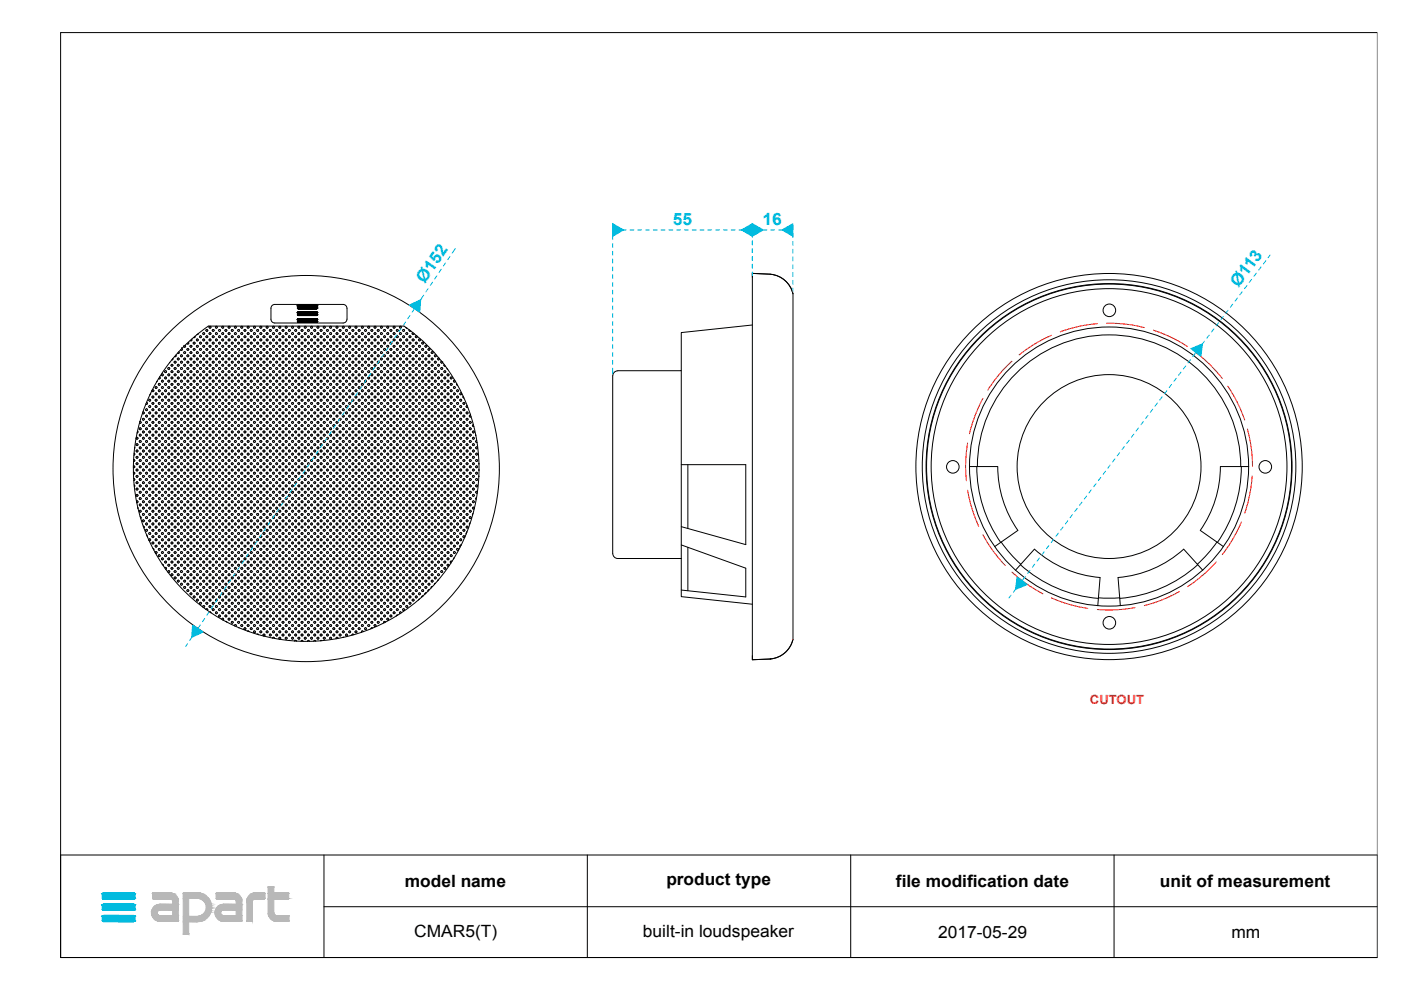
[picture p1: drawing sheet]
<svg xmlns="http://www.w3.org/2000/svg" width="297mm" height="210mm" viewBox="0 0 297 210" stroke-linecap="round" stroke-linejoin="round" font-family="sans-serif">
<defs><g id="words">
<g font-size="3.6" fill="#00c3e4">
<text x="142.6" y="47.7">55</text>
<text x="161.7" y="47.7">16</text>
<text x="90.1" y="60.2" transform="rotate(-56 90.1 60.2)">Ø152</text>
<text x="262.6" y="61.1" transform="rotate(-53 262.6 61.1)">Ø113</text>
</g>
<g font-size="3.6">
<text x="85.8" y="188.1">model name</text>
<text x="141.3" y="187.7">product type</text>
<text x="190" y="188.1">file modification date</text>
<text x="245.9" y="188.1">unit of measurement</text>
<text x="87.8" y="198.6">CMAR5(T)</text>
<text x="136.3" y="198.6">built-in loudspeaker</text>
<text x="198.9" y="198.9">2017-05-29</text>
<text x="261.1" y="199">mm</text>
</g>
<text font-size="2.7" fill="#ff2600" x="231.1" y="149.2">CUTOUT</text>
</g></defs>
<g fill="none" stroke="#000" stroke-width=".21">
<path d="M12.9 6.9h279.1v196.1h-279.1zM159.5 58.8v-.8l3.8 .1a5.4 5.4 0 0 1 4.8 4.2M33.8 79.9h.1M33.8 79.9l.2 .3-.4 .1M34.2 79.4l.3-.1 .1 .2-.2 .2zM34.9 78.7l.3-.1 .1 .3-.3 .1zM35 79.9l.3 .2-.1 .2-.3-.1zM35.6 78.1l.3-.2 .1 .3-.3 .1zM35.6 79.4l.3-.1 .1 .2-.3 .2zM36 76.8l-.1 .1M36.3 78.7l.2-.1 .2 .3-.3 .1zM36.4 77.2l.3 .2-.2 .2-.2-.1z"/>
<path d="M36.4 79.9l.3 .2-.2 .2-.2-.1zM36.6 76l.1 .2-.3 .1M36.9 76.7l.3-.1 .1 .2-.2 .2zM36.9 78.1l.3-.2 .1 .3-.2 .1zM36.9 79.4l.3-.1 .1 .2-.2 .2zM37.3 75.3v.2l-.3 .1M37.6 76l.3-.1 .1 .3-.3 .1zM37.6 77.4l.3-.2 .1 .3-.3 .1zM37.6 78.7l.3-.1 .1 .3-.3 .1zM37.9 74.6l.1 .2-.1 .2-.3-.1M38.3 75.4l.2-.2 .2 .3-.3 .1zM38.3 76.7l.2-.1 .2 .2-.3 .2z"/>
<path d="M38.3 78.1l.2-.2 .2 .3-.3 .1zM38.3 79.4l.2-.1 .2 .2-.3 .2zM38.5 73.9h.1M38.5 73.9l.2 .3-.2 .1-.2-.1M38.9 73.5h.1M38.9 76l.3-.1 .2 .3-.3 .1zM38.9 78.7l.3-.1 .2 .3-.3 .1zM39.1 74.6l.3 .1-.2 .3-.3-.2zM39.1 77.2l.3 .2-.2 .2-.3-.1zM39.1 79.9l.3 .2-.2 .2-.3-.1zM39.2 73.2h.1M39.2 73.2l.2 .2-.2 .2-.3-.1"/>
<path d="M39.6 75.4l.3-.2 .1 .3-.2 .1zM39.6 76.7l.3-.1 .1 .2-.2 .2zM39.6 78.1l.3-.2 .1 .3-.2 .1zM39.6 79.4l.3-.1 .1 .2-.2 .2zM39.8 73.9l.2 .1-.1 .3-.3-.1zM39.9 72.5l.1 .3-.1 .1-.3-.1M40.3 73.4l.3-.2 .1 .3-.3 .1zM40.3 76l.3-.1 .1 .3-.3 .1zM40.3 78.7l.3-.1 .1 .3-.3 .1zM40.4 74.6l.3 .1-.1 .3-.3-.2zM40.4 77.2l.3 .2-.1 .2-.3-.1zM40.4 79.9l.3 .2-.1 .2-.3-.1z"/>
<path d="M40.6 71.9l.1 .2-.1 .2-.3-.1M41 72.7l.2-.2 .2 .3-.3 .1zM41 74l.2-.1 .2 .3-.3 .1zM41 76.7l.2-.1 .2 .2-.3 .2zM41 75.4l.2-.2 .2 .3-.3 .1zM41 79.4l.2-.1 .2 .2-.3 .2zM41 78.1l.2-.2 .2 .3-.3 .1zM41.3 71.3l-.1 .3-.2-.1M41.6 72l.3-.1 .1 .2-.2 .2zM41.6 73.4l.3-.2 .1 .3-.2 .1zM41.6 76l.3-.1 .1 .3-.2 .1zM41.6 78.7l.3-.1 .1 .3-.2 .1z"/>
<path d="M41.8 74.6l.2 .1-.1 .3-.3-.2zM41.8 77.2l.2 .2-.1 .2-.3-.1zM41.8 79.9l.2 .2-.1 .2-.3-.1zM41.8 70.9h.1M42 70.7l-.2 .2M42.3 72.7l.3-.2 .1 .3-.3 .1zM42.3 75.4l.3-.2 .1 .3-.3 .1zM42.3 76.7l.3-.1 .1 .2-.3 .2zM42.3 78.1l.3-.2 .1 .3-.3 .1zM42.3 79.4l.3-.1 .1 .2-.3 .2zM42.4 71.2l.3 .1-.1 .3-.3-.1zM42.4 73.9l.3 .1-.1 .3-.3-.1z"/>
<path d="M43 76l.2-.1 .2 .3-.3 .1zM43.1 70.5l.3 .2-.2 .2-.2-.1zM43.1 71.9l.3 .1-.2 .3-.2-.2zM43.1 73.2l.3 .2-.2 .2-.2-.1zM43.1 74.6l.3 .1-.2 .3-.2-.2zM43.1 77.2l.3 .2-.2 .2-.2-.1zM43.1 78.6l.3 .1-.2 .3-.2-.1zM43.1 79.9l.3 .2-.2 .2-.2-.1zM43.6 70l.3-.1 .2 .2-.3 .2zM43.6 71.3l.3-.1 .2 .3-.3 .1zM43.6 72.7l.3-.2 .2 .3-.3 .1zM43.6 74l.3-.1 .2 .3-.3 .1z"/>
<path d="M43.6 75.4l.3-.2 .2 .3-.3 .1zM43.6 76.7l.3-.1 .2 .2-.3 .2zM43.6 79.4l.3-.1 .2 .2-.3 .2zM43.6 78.1l.3-.2 .2 .3-.3 .1zM44.2 69.1h41.5M44.2 69.1a36.6 36.6 0 0 0-6.7 54.5 36.6 36.6 0 0 0 54.9 0 36.6 36.6 0 0 0-6.7-54.5M44.3 69.3l.3-.1 .1 .3-.2 .1zM44.3 72l.3-.1 .1 .2-.2 .2zM44.3 73.4l.3-.2 .1 .3-.2 .1zM44.3 76l.3-.1 .1 .3-.2 .1zM44.3 78.7l.3-.1 .1 .3-.2 .1zM44.5 70.5l.2 .2-.1 .2-.3-.1z"/>
<path d="M44.5 74.6l.2 .1-.1 .3-.3-.2zM44.5 77.2l.2 .2-.1 .2-.3-.1zM44.5 79.9l.2 .2-.1 .2-.3-.1zM45 70l.3-.1 .1 .2-.3 .2zM45 72.7l.3-.2 .1 .3-.3 .1zM45 75.4l.3-.2 .1 .3-.3 .1zM45 76.7l.3-.1 .1 .2-.3 .2zM45 78.1l.3-.2 .1 .3-.3 .1zM45 79.4l.3-.1 .1 .2-.3 .2zM45.1 71.2l.3 .1-.1 .3-.3-.1zM45.1 73.9l.3 .1-.1 .3-.3-.1zM45.7 76l.2-.1 .2 .3-.3 .1z"/>
<path d="M45.8 69.2l.3 .1-.2 .3-.2-.1zM45.8 70.5l.3 .2-.2 .2-.2-.1zM45.8 71.9l.3 .1-.2 .3-.2-.2zM45.8 73.2l.3 .2-.2 .2-.2-.1zM45.8 74.6l.3 .1-.2 .3-.2-.2zM45.8 77.2l.3 .2-.2 .2-.2-.1zM45.8 78.6l.3 .1-.2 .3-.2-.1zM45.8 79.9l.3 .2-.2 .2-.2-.1zM46.3 70l.3-.1 .2 .2-.3 .2zM46.3 71.3l.3-.1 .2 .3-.3 .1zM46.3 72.7l.3-.2 .2 .3-.3 .1zM46.3 74l.3-.1 .2 .3-.3 .1z"/>
<path d="M46.3 75.4l.3-.2 .2 .3-.3 .1zM46.3 76.7l.3-.1 .2 .2-.3 .2zM46.3 79.4l.3-.1 .2 .2-.3 .2zM46.3 78.1l.3-.2 .2 .3-.3 .1zM47 69.3l.3-.1 .1 .3-.2 .1zM47 70.7l.3-.2 .1 .3-.2 .1zM47 72l.3-.1 .1 .2-.2 .2zM47 73.4l.3-.2 .1 .3-.2 .1zM47 74.7l.3-.1 .1 .2-.2 .2zM47 76l.3-.1 .1 .3-.2 .1zM47 77.4l.3-.2 .1 .3-.2 .1zM47 78.7l.3-.1 .1 .3-.2 .1z"/>
<path d="M47.7 70l.3-.1 .1 .2-.3 .2zM47.7 72.7l.3-.2 .1 .3-.3 .1zM47.7 75.4l.3-.2 .1 .3-.3 .1zM47.7 76.7l.3-.1 .1 .2-.3 .2zM47.7 78.1l.3-.2 .1 .3-.3 .1zM47.7 79.4l.3-.1 .1 .2-.3 .2zM47.8 71.2l.3 .1-.1 .3-.3-.1zM47.8 73.9l.3 .1-.1 .3-.3-.1zM48.4 69.3l.2-.1 .2 .3-.3 .1zM48.4 72l.2-.1 .2 .2-.3 .2zM48.4 73.4l.2-.2 .2 .3-.3 .1zM48.4 76l.2-.1 .2 .3-.3 .1z"/>
<path d="M48.4 78.7l.2-.1 .2 .3-.3 .1zM48.5 70.5l.3 .2-.2 .2-.2-.1zM48.5 74.6l.3 .1-.2 .3-.2-.2zM48.5 77.2l.3 .2-.2 .2-.2-.1zM48.5 79.9l.3 .2-.2 .2-.2-.1zM49 70l.3-.1 .1 .2-.2 .2zM49 72.7l.3-.2 .1 .3-.2 .1zM49 75.4l.3-.2 .1 .3-.2 .1zM49 76.7l.3-.1 .1 .2-.2 .2zM49 78.1l.3-.2 .1 .3-.2 .1zM49 79.4l.3-.1 .1 .2-.2 .2zM49.2 71.2l.2 .1-.1 .3-.3-.1z"/>
<path d="M49.2 73.9l.2 .1-.1 .3-.3-.1zM49.7 72l.3-.1 .1 .2-.3 .2zM49.7 69.3l.3-.1 .1 .3-.3 .1zM49.7 70.7l.3-.2 .1 .3-.3 .1zM49.7 76l.3-.1 .1 .3-.3 .1zM49.7 73.4l.3-.2 .1 .3-.3 .1zM49.7 74.7l.3-.1 .1 .2-.3 .2zM49.7 77.4l.3-.2 .1 .3-.3 .1zM49.7 78.7l.3-.1 .1 .3-.3 .1zM50.4 70l.3-.1 .1 .2-.3 .2zM50.4 72.7l.3-.2 .1 .3-.3 .1zM50.4 71.3l.3-.1 .1 .3-.3 .1z"/>
<path d="M50.4 74l.3-.1 .1 .3-.3 .1zM50.4 78.1l.3-.2 .1 .3-.3 .1zM50.4 76.7l.3-.1 .1 .2-.3 .2zM50.4 75.4l.3-.2 .1 .3-.3 .1zM50.4 79.4l.3-.1 .1 .2-.3 .2zM51.1 69.3l.2-.1 .2 .3-.3 .1zM51.1 72l.2-.1 .2 .2-.3 .2zM51.1 73.4l.2-.2 .2 .3-.3 .1zM51.1 76l.2-.1 .2 .3-.3 .1zM51.1 78.7l.2-.1 .2 .3-.3 .1zM51.2 70.5l.3 .2-.2 .2-.2-.1zM51.2 74.6l.3 .1-.2 .3-.2-.2z"/>
<path d="M51.2 77.2l.3 .2-.2 .2-.2-.1zM51.2 79.9l.3 .2-.2 .2-.2-.1zM51.7 70l.3-.1 .1 .2-.2 .2zM51.7 78.1l.3-.2 .1 .3-.2 .1zM51.7 79.4l.3-.1 .1 .2-.2 .2zM51.9 71.2l.2 .1-.1 .3-.3-.1zM51.9 72.5l.2 .2-.1 .2-.3-.1zM51.9 73.9l.2 .1-.1 .3-.3-.1zM51.9 75.2l.2 .2-.1 .2-.3-.1zM51.9 76.6l.2 .1-.1 .3-.3-.2zM52.4 69.3l.3-.1 .1 .3-.3 .1zM52.4 72l.3-.1 .1 .2-.3 .2z"/>
<path d="M52.4 73.4l.3-.2 .1 .3-.3 .1zM52.4 76l.3-.1 .1 .3-.3 .1zM52.4 78.7l.3-.1 .1 .3-.3 .1zM52.5 70.5l.3 .2-.1 .2-.3-.1zM52.5 74.6l.3 .1-.1 .3-.3-.2zM52.5 77.2l.3 .2-.1 .2-.3-.1zM52.5 79.9l.3 .2-.1 .2-.3-.1zM53.1 70l.2-.1 .2 .2-.3 .2zM53.1 72.7l.2-.2 .2 .3-.3 .1zM53.1 71.3l.2-.1 .2 .3-.3 .1zM53.1 75.4l.2-.2 .2 .3-.3 .1zM53.1 74l.2-.1 .2 .3-.3 .1z"/>
<path d="M53.1 78.1l.2-.2 .2 .3-.3 .1zM53.1 76.7l.2-.1 .2 .2-.3 .2zM53.1 79.4l.2-.1 .2 .2-.3 .2zM53.7 69.3l.3-.1 .1 .3-.2 .1zM53.7 72l.3-.1 .1 .2-.2 .2zM53.7 73.4l.3-.2 .1 .3-.2 .1zM53.7 76l.3-.1 .1 .3-.2 .1zM53.7 78.7l.3-.1 .1 .3-.2 .1zM53.9 70.5l.2 .2-.1 .2-.3-.1zM53.9 74.6l.2 .1-.1 .3-.3-.2zM53.9 77.2l.2 .2-.1 .2-.3-.1zM53.9 79.9l.2 .2-.1 .2-.3-.1z"/>
<path d="M54.4 70l.3-.1 .1 .2-.3 .2zM54.5 71.2l.3 .1-.1 .3-.3-.1zM54.5 72.5l.3 .2-.1 .2-.3-.1zM54.5 73.9l.3 .1-.1 .3-.3-.1zM54.5 75.2l.3 .2-.1 .2-.3-.1zM54.5 76.6l.3 .1-.1 .3-.3-.2zM54.5 77.9l.3 .2-.1 .2-.3-.1zM54.5 79.3l.3 .1-.1 .3-.3-.2zM55.1 69.3l.3-.1 .1 .3-.3 .1zM55.1 72l.3-.1 .1 .2-.3 .2zM55.1 73.4l.3-.2 .1 .3-.3 .1zM55.1 76l.3-.1 .1 .3-.3 .1z"/>
<path d="M55.1 78.7l.3-.1 .1 .3-.3 .1zM55.2 70.5l.3 .2-.1 .2-.3-.1zM55.2 74.6l.3 .1-.1 .3-.3-.2zM55.2 77.2l.3 .2-.1 .2-.3-.1zM55.2 79.9l.3 .2-.1 .2-.3-.1zM55.8 70l.2-.1 .2 .2-.3 .2zM55.8 72.7l.2-.2 .2 .3-.3 .1zM55.8 71.3l.2-.1 .2 .3-.3 .1zM55.8 75.4l.2-.2 .2 .3-.3 .1zM55.8 74l.2-.1 .2 .3-.3 .1zM55.8 78.1l.2-.2 .2 .3-.3 .1zM55.8 76.7l.2-.1 .2 .2-.3 .2z"/>
<path d="M55.8 79.4l.2-.1 .2 .2-.3 .2zM56.4 72l.3-.1 .1 .2-.2 .2zM56.4 69.3l.3-.1 .1 .3-.2 .1zM56.4 70.7l.3-.2 .1 .3-.2 .1zM56.4 76l.3-.1 .1 .3-.2 .1zM56.4 73.4l.3-.2 .1 .3-.2 .1zM56.4 74.7l.3-.1 .1 .2-.2 .2zM56.4 78.7l.3-.1 .1 .3-.2 .1zM56.4 77.4l.3-.2 .1 .3-.2 .1zM57.1 70l.3-.1 .1 .2-.3 .2zM57.1 72.7l.3-.2 .1 .3-.3 .1zM57.1 75.4l.3-.2 .1 .3-.3 .1z"/>
<path d="M57.1 76.7l.3-.1 .1 .2-.3 .2zM57.1 78.1l.3-.2 .1 .3-.3 .1zM57.1 79.4l.3-.1 .1 .2-.3 .2zM57.2 71.2l.3 .1-.1 .3-.3-.1zM57.2 73.9l.3 .1-.1 .3-.3-.1zM57.7 64.8l.6-.3h14.5a.8 .8 0 0 1 .8 .9v2.3a.8 .8 0 0 1-.8 .8h-14.5a.8 .8 0 0 1-.9-.8v-2.3zM57.8 69.3l.3-.1 .1 .3-.3 .1zM57.8 72l.3-.1 .1 .2-.3 .2zM57.8 73.4l.3-.2 .1 .3-.3 .1zM57.8 76l.3-.1 .1 .3-.3 .1zM57.8 78.7l.3-.1 .1 .3-.3 .1zM57.9 70.5l.3 .2-.1 .2-.3-.1z"/>
<path d="M57.9 74.6l.3 .1-.1 .3-.3-.2zM57.9 77.2l.3 .2-.1 .2-.3-.1zM57.9 79.9l.3 .2-.1 .2-.3-.1zM58.5 70l.2-.1 .2 .2-.3 .2zM58.5 72.7l.2-.2 .2 .3-.3 .1zM58.5 75.4l.2-.2 .2 .3-.3 .1zM58.5 76.7l.2-.1 .2 .2-.3 .2zM58.5 78.1l.2-.2 .2 .3-.3 .1zM58.5 79.4l.2-.1 .2 .2-.3 .2zM58.6 71.2l.3 .1-.2 .3-.2-.1zM58.6 73.9l.3 .1-.2 .3-.2-.1zM59.1 72l.3-.1 .1 .2-.2 .2z"/>
<path d="M59.1 69.3l.3-.1 .1 .3-.2 .1zM59.1 70.7l.3-.2 .1 .3-.2 .1zM59.1 76l.3-.1 .1 .3-.2 .1zM59.1 73.4l.3-.2 .1 .3-.2 .1zM59.1 74.7l.3-.1 .1 .2-.2 .2zM59.1 78.7l.3-.1 .1 .3-.2 .1zM59.1 77.4l.3-.2 .1 .3-.2 .1zM59.8 70l.3-.1 .1 .2-.3 .2zM59.8 72.7l.3-.2 .1 .3-.3 .1zM59.8 71.3l.3-.1 .1 .3-.3 .1zM59.8 75.4l.3-.2 .1 .3-.3 .1zM59.8 74l.3-.1 .1 .3-.3 .1z"/>
<path d="M59.8 79.4l.3-.1 .1 .2-.3 .2zM59.8 78.1l.3-.2 .1 .3-.3 .1zM59.8 76.7l.3-.1 .1 .2-.3 .2zM60.5 76l.3-.1 .1 .3-.3 .1zM60.6 69.2l.3 .1-.1 .3-.3-.1zM60.6 70.5l.3 .2-.1 .2-.3-.1zM60.6 71.9l.3 .1-.1 .3-.3-.2zM60.6 73.2l.3 .2-.1 .2-.3-.1zM60.6 74.6l.3 .1-.1 .3-.3-.2zM60.6 77.2l.3 .2-.1 .2-.3-.1zM60.6 78.6l.3 .1-.1 .3-.3-.1zM60.6 79.9l.3 .2-.1 .2-.3-.1z"/>
<path d="M61.2 70l.2-.1 .2 .2-.3 .2zM61.2 72.7l.2-.2 .2 .3-.3 .1zM61.2 75.4l.2-.2 .2 .3-.3 .1zM61.2 76.7l.2-.1 .2 .2-.3 .2zM61.2 78.1l.2-.2 .2 .3-.3 .1zM61.2 79.4l.2-.1 .2 .2-.3 .2zM61.3 71.2l.3 .1-.2 .3-.2-.1zM61.3 73.9l.3 .1-.2 .3-.2-.1zM61.8 69.3l.3-.1 .1 .3-.2 .1zM61.8 72l.3-.1 .1 .2-.2 .2zM61.8 73.4l.3-.2 .1 .3-.2 .1zM61.8 76l.3-.1 .1 .3-.2 .1z"/>
<path d="M61.8 78.7l.3-.1 .1 .3-.2 .1zM62 70.5l.2 .2-.1 .2-.3-.1zM62 74.6l.2 .1-.1 .3-.3-.2zM62 77.2l.2 .2-.1 .2-.3-.1zM62 79.9l.2 .2-.1 .2-.3-.1zM62.5 72.7l.3-.2 .1 .3-.3 .1zM62.5 70l.3-.1 .1 .2-.3 .2zM62.5 71.3l.3-.1 .1 .3-.3 .1zM62.5 74l.3-.1 .1 .3-.3 .1zM62.5 78.1l.3-.2 .1 .3-.3 .1zM62.5 76.7l.3-.1 .1 .2-.3 .2zM62.5 75.4l.3-.2 .1 .3-.3 .1z"/>
<path d="M62.5 79.4l.3-.1 .1 .2-.3 .2zM63.2 72l.2-.1 .2 .2-.3 .2zM63.2 69.3l.2-.1 .2 .3-.3 .1zM63.2 70.7l.2-.2 .2 .3-.3 .1zM63.2 76l.2-.1 .2 .3-.3 .1zM63.2 73.4l.2-.2 .2 .3-.3 .1zM63.2 74.7l.2-.1 .2 .2-.3 .2zM63.2 77.4l.2-.2 .2 .3-.3 .1zM63.2 78.7l.2-.1 .2 .3-.3 .1zM63.8 70l.3-.1 .1 .2-.2 .2zM63.8 72.7l.3-.2 .1 .3-.2 .1zM63.8 75.4l.3-.2 .1 .3-.2 .1z"/>
<path d="M63.8 76.7l.3-.1 .1 .2-.2 .2zM63.8 78.1l.3-.2 .1 .3-.2 .1zM63.8 79.4l.3-.1 .1 .2-.2 .2zM64 71.2l.2 .1-.1 .3-.3-.1zM64 73.9l.2 .1-.1 .3-.3-.1zM64.5 69.3l.3-.1 .1 .3-.3 .1zM64.5 72l.3-.1 .1 .2-.3 .2zM64.5 73.4l.3-.2 .1 .3-.3 .1zM64.5 76l.3-.1 .1 .3-.3 .1zM64.5 78.7l.3-.1 .1 .3-.3 .1zM64.6 70.5l.3 .2-.1 .2-.3-.1zM64.6 74.6l.3 .1-.1 .3-.3-.2z"/>
<path d="M64.6 77.2l.3 .2-.1 .2-.3-.1zM64.6 79.9l.3 .2-.1 .2-.3-.1zM65.2 70l.2-.1 .2 .2-.3 .2zM65.2 72.7l.2-.2 .2 .3-.3 .1zM65.2 75.4l.2-.2 .2 .3-.3 .1zM65.2 76.7l.2-.1 .2 .2-.3 .2zM65.2 78.1l.2-.2 .2 .3-.3 .1zM65.2 79.4l.2-.1 .2 .2-.3 .2zM65.3 71.2l.3 .1-.2 .3-.2-.1zM65.3 73.9l.3 .1-.2 .3-.2-.1zM65.9 69.3l.2-.1 .2 .3-.3 .1zM65.9 73.4l.2-.2 .2 .3-.3 .1z"/>
<path d="M65.9 76l.2-.1 .2 .3-.3 .1zM65.9 72l.2-.1 .2 .2-.3 .2zM65.9 78.7l.2-.1 .2 .3-.3 .1zM66 70.5l.3 .2-.2 .2-.2-.1zM66 74.6l.3 .1-.2 .3-.2-.2zM66 77.2l.3 .2-.2 .2-.2-.1zM66 79.9l.3 .2-.2 .2-.2-.1zM66.5 70l.3-.1 .1 .2-.2 .2zM66.5 72.7l.3-.2 .1 .3-.2 .1zM66.5 75.4l.3-.2 .1 .3-.2 .1zM66.5 76.7l.3-.1 .1 .2-.2 .2zM66.5 78.1l.3-.2 .1 .3-.2 .1z"/>
<path d="M66.5 79.4l.3-.1 .1 .2-.2 .2zM66.7 71.2l.2 .1-.1 .3-.3-.1zM66.7 73.9l.2 .1-.1 .3-.3-.1zM67.2 69.3l.3-.1 .1 .3-.3 .1zM67.2 72l.3-.1 .1 .2-.3 .2zM67.2 73.4l.3-.2 .1 .3-.3 .1zM67.2 76l.3-.1 .1 .3-.3 .1zM67.2 78.7l.3-.1 .1 .3-.3 .1zM67.3 70.5l.3 .2-.1 .2-.3-.1zM67.3 74.6l.3 .1-.1 .3-.3-.2zM67.3 77.2l.3 .2-.1 .2-.3-.1zM67.3 79.9l.3 .2-.1 .2-.3-.1z"/>
<path d="M67.9 70l.2-.1 .2 .2-.3 .2zM67.9 72.7l.2-.2 .2 .3-.3 .1zM67.9 75.4l.2-.2 .2 .3-.3 .1zM67.9 76.7l.2-.1 .2 .2-.3 .2zM67.9 78.1l.2-.2 .2 .3-.3 .1zM67.9 79.4l.2-.1 .2 .2-.3 .2zM68 71.2l.3 .1-.2 .3-.2-.1zM68 73.9l.3 .1-.2 .3-.2-.1zM68.5 69.3l.3-.1 .2 .3-.3 .1zM68.5 73.4l.3-.2 .2 .3-.3 .1zM68.5 72l.3-.1 .2 .2-.3 .2zM68.5 70.7l.3-.2 .2 .3-.3 .1z"/>
<path d="M68.5 74.7l.3-.1 .2 .2-.3 .2zM68.5 78.7l.3-.1 .2 .3-.3 .1zM68.5 77.4l.3-.2 .2 .3-.3 .1zM68.5 76l.3-.1 .2 .3-.3 .1zM69.2 70l.3-.1 .1 .2-.2 .2zM69.2 75.4l.3-.2 .1 .3-.2 .1zM69.2 72.7l.3-.2 .1 .3-.2 .1zM69.2 71.3l.3-.1 .1 .3-.2 .1zM69.2 76.7l.3-.1 .1 .2-.2 .2zM69.2 74l.3-.1 .1 .3-.2 .1zM69.2 79.4l.3-.1 .1 .2-.2 .2zM69.2 78.1l.3-.2 .1 .3-.2 .1z"/>
<path d="M69.9 69.3l.3-.1 .1 .3-.3 .1zM69.9 72l.3-.1 .1 .2-.3 .2zM69.9 73.4l.3-.2 .1 .3-.3 .1zM69.9 76l.3-.1 .1 .3-.3 .1zM69.9 78.7l.3-.1 .1 .3-.3 .1zM70 70.5l.3 .2-.1 .2-.3-.1zM70 74.6l.3 .1-.1 .3-.3-.2zM70 77.2l.3 .2-.1 .2-.3-.1zM70 79.9l.3 .2-.1 .2-.3-.1zM70.6 70l.2-.1 .2 .2-.3 .2zM70.6 72.7l.2-.2 .2 .3-.3 .1zM70.6 75.4l.2-.2 .2 .3-.3 .1z"/>
<path d="M70.6 76.7l.2-.1 .2 .2-.3 .2zM70.6 78.1l.2-.2 .2 .3-.3 .1zM70.6 79.4l.2-.1 .2 .2-.3 .2zM70.7 71.2l.3 .1-.2 .3-.2-.1zM70.7 73.9l.3 .1-.2 .3-.2-.1zM71.2 76l.3-.1 .2 .3-.3 .1zM71.4 69.2l.3 .1-.2 .3-.3-.1zM71.4 70.5l.3 .2-.2 .2-.3-.1zM71.4 71.9l.3 .1-.2 .3-.3-.2zM71.4 73.2l.3 .2-.2 .2-.3-.1zM71.4 74.6l.3 .1-.2 .3-.3-.2zM71.4 77.2l.3 .2-.2 .2-.3-.1z"/>
<path d="M71.4 78.6l.3 .1-.2 .3-.3-.1zM71.4 79.9l.3 .2-.2 .2-.3-.1zM71.9 75.4l.3-.2 .1 .3-.2 .1zM71.9 72.7l.3-.2 .1 .3-.2 .1zM71.9 70l.3-.1 .1 .2-.2 .2zM71.9 71.3l.3-.1 .1 .3-.2 .1zM71.9 74l.3-.1 .1 .3-.2 .1zM71.9 79.4l.3-.1 .1 .2-.2 .2zM71.9 78.1l.3-.2 .1 .3-.2 .1zM71.9 76.7l.3-.1 .1 .2-.2 .2zM72.6 73.4l.3-.2 .1 .3-.3 .1zM72.6 72l.3-.1 .1 .2-.3 .2z"/>
<path d="M72.6 69.3l.3-.1 .1 .3-.3 .1zM72.6 70.7l.3-.2 .1 .3-.3 .1zM72.6 74.7l.3-.1 .1 .2-.3 .2zM72.6 76l.3-.1 .1 .3-.3 .1zM72.6 77.4l.3-.2 .1 .3-.3 .1zM72.6 78.7l.3-.1 .1 .3-.3 .1zM73.3 70l.2-.1 .2 .2-.3 .2zM73.3 72.7l.2-.2 .2 .3-.3 .1zM73.3 75.4l.2-.2 .2 .3-.3 .1zM73.3 76.7l.2-.1 .2 .2-.3 .2zM73.3 78.1l.2-.2 .2 .3-.3 .1zM73.3 79.4l.2-.1 .2 .2-.3 .2z"/>
<path d="M73.4 71.2l.3 .1-.2 .3-.2-.1zM73.4 73.9l.3 .1-.2 .3-.2-.1zM73.9 69.3l.3-.1 .1 .3-.2 .1zM73.9 72l.3-.1 .1 .2-.2 .2zM73.9 73.4l.3-.2 .1 .3-.2 .1zM73.9 76l.3-.1 .1 .3-.2 .1zM73.9 78.7l.3-.1 .1 .3-.2 .1zM74.1 70.5l.2 .2-.1 .2-.3-.1zM74.1 74.6l.2 .1-.1 .3-.3-.2zM74.1 77.2l.2 .2-.1 .2-.3-.1zM74.1 79.9l.2 .2-.1 .2-.3-.1zM74.6 70l.3-.1 .1 .2-.3 .2z"/>
<path d="M74.6 72.7l.3-.2 .1 .3-.3 .1zM74.6 75.4l.3-.2 .1 .3-.3 .1zM74.6 76.7l.3-.1 .1 .2-.3 .2zM74.6 78.1l.3-.2 .1 .3-.3 .1zM74.6 79.4l.3-.1 .1 .2-.3 .2zM74.7 71.2l.3 .1-.1 .3-.3-.1zM74.7 73.9l.3 .1-.1 .3-.3-.1zM75.3 69.3l.2-.1 .2 .3-.3 .1zM75.3 73.4l.2-.2 .2 .3-.3 .1zM75.3 72l.2-.1 .2 .2-.3 .2zM75.3 70.7l.2-.2 .2 .3-.3 .1zM75.3 76l.2-.1 .2 .3-.3 .1z"/>
<path d="M75.3 74.7l.2-.1 .2 .2-.3 .2zM75.3 78.7l.2-.1 .2 .3-.3 .1zM75.3 77.4l.2-.2 .2 .3-.3 .1zM75.9 70l.3-.1 .2 .2-.3 .2zM75.9 72.7l.3-.2 .2 .3-.3 .1zM75.9 75.4l.3-.2 .2 .3-.3 .1zM75.9 76.7l.3-.1 .2 .2-.3 .2zM75.9 78.1l.3-.2 .2 .3-.3 .1zM75.9 79.4l.3-.1 .2 .2-.3 .2zM76.1 71.2l.3 .1-.2 .3-.3-.1zM76.1 73.9l.3 .1-.2 .3-.3-.1zM76.6 69.3l.3-.1 .1 .3-.2 .1z"/>
<path d="M76.6 72l.3-.1 .1 .2-.2 .2zM76.6 73.4l.3-.2 .1 .3-.2 .1zM76.6 76l.3-.1 .1 .3-.2 .1zM76.6 78.7l.3-.1 .1 .3-.2 .1zM76.8 70.5l.2 .2-.1 .2-.3-.1zM76.8 74.6l.2 .1-.1 .3-.3-.2zM76.8 77.2l.2 .2-.1 .2-.3-.1zM76.8 79.9l.2 .2-.1 .2-.3-.1zM77.3 70l.3-.1 .1 .2-.3 .2zM77.4 71.2l.3 .1-.1 .3-.3-.1zM77.4 72.5l.3 .2-.1 .2-.3-.1zM77.4 73.9l.3 .1-.1 .3-.3-.1z"/>
<path d="M77.4 75.2l.3 .2-.1 .2-.3-.1zM77.4 76.6l.3 .1-.1 .3-.3-.2zM77.4 77.9l.3 .2-.1 .2-.3-.1zM77.4 79.3l.3 .1-.1 .3-.3-.2zM78 69.3l.2-.1 .2 .3-.3 .1zM78 70.7l.2-.2 .2 .3-.3 .1zM78 73.4l.2-.2 .2 .3-.3 .1zM78 72l.2-.1 .2 .2-.3 .2zM78 74.7l.2-.1 .2 .2-.3 .2zM78 78.7l.2-.1 .2 .3-.3 .1zM78 76l.2-.1 .2 .3-.3 .1zM78 77.4l.2-.2 .2 .3-.3 .1z"/>
<path d="M78.6 70l.3-.1 .1 .2-.2 .2zM78.6 72.7l.3-.2 .1 .3-.2 .1zM78.6 71.3l.3-.1 .1 .3-.2 .1zM78.6 76.7l.3-.1 .1 .2-.2 .2zM78.6 75.4l.3-.2 .1 .3-.2 .1zM78.6 79.4l.3-.1 .1 .2-.2 .2zM78.6 78.1l.3-.2 .1 .3-.2 .1zM78.6 74l.3-.1 .1 .3-.2 .1zM79.3 69.3l.3-.1 .1 .3-.3 .1zM79.3 72l.3-.1 .1 .2-.3 .2zM79.3 73.4l.3-.2 .1 .3-.3 .1zM79.3 76l.3-.1 .1 .3-.3 .1z"/>
<path d="M79.3 78.7l.3-.1 .1 .3-.3 .1zM79.4 70.5l.3 .2-.1 .2-.3-.1zM79.4 74.6l.3 .1-.1 .3-.3-.2zM79.4 77.2l.3 .2-.1 .2-.3-.1zM79.4 79.9l.3 .2-.1 .2-.3-.1zM80 70l.3-.1 .1 .2-.3 .2zM80 78.1l.3-.2 .1 .3-.3 .1zM80 79.4l.3-.1 .1 .2-.3 .2zM80.1 71.2l.3 .1-.1 .3-.3-.1zM80.1 72.5l.3 .2-.1 .2-.3-.1zM80.1 73.9l.3 .1-.1 .3-.3-.1zM80.1 75.2l.3 .2-.1 .2-.3-.1z"/>
<path d="M80.1 76.6l.3 .1-.1 .3-.3-.2zM80.7 69.3l.2-.1 .2 .3-.3 .1zM80.7 72l.2-.1 .2 .2-.3 .2zM80.7 73.4l.2-.2 .2 .3-.3 .1zM80.7 76l.2-.1 .2 .3-.3 .1zM80.7 78.7l.2-.1 .2 .3-.3 .1zM80.8 70.5l.3 .2-.2 .2-.2-.1zM80.8 74.6l.3 .1-.2 .3-.2-.2zM80.8 77.2l.3 .2-.2 .2-.2-.1zM80.8 79.9l.3 .2-.2 .2-.2-.1zM81.3 70l.3-.1 .1 .2-.2 .2zM81.3 71.3l.3-.1 .1 .3-.2 .1z"/>
<path d="M81.3 75.4l.3-.2 .1 .3-.2 .1zM81.3 72.7l.3-.2 .1 .3-.2 .1zM81.3 74l.3-.1 .1 .3-.2 .1zM81.3 76.7l.3-.1 .1 .2-.2 .2zM81.3 79.4l.3-.1 .1 .2-.2 .2zM81.3 78.1l.3-.2 .1 .3-.2 .1zM82 69.3l.3-.1 .1 .3-.2 .1zM82 73.4l.3-.2 .1 .3-.2 .1zM82 76l.3-.1 .1 .3-.2 .1zM82 72l.3-.1 .1 .2-.2 .2zM82 70.7l.3-.2 .1 .3-.2 .1zM82 78.7l.3-.1 .1 .3-.2 .1z"/>
<path d="M82 74.7l.3-.1 .1 .2-.2 .2zM82 77.4l.3-.2 .1 .3-.2 .1zM82.7 70l.3-.1 .1 .2-.3 .2zM82.8 71.2l.3 .1-.1 .3-.3-.1zM82.8 72.5l.3 .2-.1 .2-.3-.1zM82.8 73.9l.3 .1-.1 .3-.3-.1zM82.8 75.2l.3 .2-.1 .2-.3-.1zM82.8 76.6l.3 .1-.1 .3-.3-.2zM82.8 77.9l.3 .2-.1 .2-.3-.1zM82.8 79.3l.3 .1-.1 .3-.3-.2zM83.4 69.3l.2-.1 .2 .3-.3 .1zM83.4 72l.2-.1 .2 .2-.3 .2z"/>
<path d="M83.4 73.4l.2-.2 .2 .3-.3 .1zM83.4 76l.2-.1 .2 .3-.3 .1zM83.4 78.7l.2-.1 .2 .3-.3 .1zM83.5 70.5l.3 .2-.2 .2-.2-.1zM83.5 74.6l.3 .1-.2 .3-.2-.2zM83.5 77.2l.3 .2-.2 .2-.2-.1zM83.5 79.9l.3 .2-.2 .2-.2-.1zM84 70l.3-.1 .1 .2-.2 .2zM84 72.7l.3-.2 .1 .3-.2 .1zM84 75.4l.3-.2 .1 .3-.2 .1zM84 76.7l.3-.1 .1 .2-.2 .2zM84 78.1l.3-.2 .1 .3-.2 .1z"/>
<path d="M84 79.4l.3-.1 .1 .2-.2 .2zM84.2 71.2l.2 .1-.1 .3-.3-.1zM84.2 73.9l.2 .1-.1 .3-.3-.1zM84.7 69.3l.3-.1 .1 .3-.3 .1zM84.7 72l.3-.1 .1 .2-.3 .2zM84.7 73.4l.3-.2 .1 .3-.3 .1zM84.7 70.7l.3-.2 .1 .3-.3 .1zM84.7 78.7l.3-.1 .1 .3-.3 .1zM84.7 76l.3-.1 .1 .3-.3 .1zM84.7 74.7l.3-.1 .1 .2-.3 .2zM84.7 77.4l.3-.2 .1 .3-.3 .1zM85.4 70l.2-.1 .2 .2-.3 .2z"/>
<path d="M85.4 72.7l.2-.2 .2 .3-.3 .1zM85.4 75.4l.2-.2 .2 .3-.3 .1zM85.4 76.7l.2-.1 .2 .2-.3 .2zM85.4 78.1l.2-.2 .2 .3-.3 .1zM85.4 79.4l.2-.1 .2 .2-.3 .2zM85.5 71.2l.3 .1-.2 .3-.2-.1zM85.5 73.9l.3 .1-.2 .3-.2-.1zM86 72l.3-.1 .1 .2-.2 .2zM86 73.4l.3-.2 .1 .3-.2 .1zM86 76l.3-.1 .1 .3-.2 .1zM86 78.7l.3-.1 .1 .3-.2 .1zM86 69.4l.3 .2"/>
<path d="M86.2 70.5l.2 .2-.1 .2-.3-.1zM86.2 74.6l.2 .1-.1 .3-.3-.2zM86.2 77.2l.2 .2-.1 .2-.3-.1zM86.2 79.9l.2 .2-.1 .2-.3-.1zM86.7 72.7l.3-.2 .1 .3-.3 .1zM86.7 75.4l.3-.2 .1 .3-.3 .1zM86.7 76.7l.3-.1 .1 .2-.3 .2zM86.7 78.1l.3-.2 .1 .3-.3 .1zM86.7 79.4l.3-.1 .1 .2-.3 .2zM86.8 69.9v.4l.3-.1M86.8 71.2l.3 .1-.1 .3-.3-.1zM86.8 73.9l.3 .1-.1 .3-.3-.1z"/>
<path d="M87.4 72l.3-.1 .1 .2-.3 .2zM87.4 76l.3-.1 .1 .3-.3 .1zM87.4 73.4l.3-.2 .1 .3-.3 .1zM87.4 74.7l.3-.1 .1 .2-.3 .2zM87.4 77.4l.3-.2 .1 .3-.3 .1zM87.4 78.7l.3-.1 .1 .3-.3 .1zM87.5 70.5l-.1 .2 .1 .2 .3-.2M88.1 72.7l.2-.2 .2 .3-.3 .1zM88.1 75.4l.2-.2 .2 .3-.3 .1zM88.1 71.3l.2-.1 .2 .3-.3 .1zM88.1 78.1l.2-.2 .2 .3-.3 .1zM88.1 76.7l.2-.1 .2 .2-.3 .2z"/>
<path d="M88.1 74l.2-.1 .2 .3-.3 .1zM88.1 79.4l.2-.1 .2 .2-.3 .2zM88.7 76l.3-.1 .1 .3-.2 .1zM88.9 71.9l.2 .1-.1 .3-.3-.2zM88.9 73.2l.2 .2-.1 .2-.3-.1zM88.9 74.6l.2 .1-.1 .3-.3-.2zM88.9 77.2l.2 .2-.1 .2-.3-.1zM88.9 78.6l.2 .1-.1 .3-.3-.1zM88.9 79.9l.2 .2-.1 .2-.3-.1zM89.4 72.7l.3-.2 .1 .3-.3 .1zM89.4 75.4l.3-.2 .1 .3-.3 .1zM89.4 76.7l.3-.1 .1 .2-.3 .2z"/>
<path d="M89.4 78.1l.3-.2 .1 .3-.3 .1zM89.4 79.4l.3-.1 .1 .2-.3 .2zM89.5 73.9l.3 .1-.1 .3-.3-.1zM90.1 73.4l.2-.2 .2 .3-.3 .1zM90.1 76l.2-.1 .2 .3-.3 .1zM90.1 78.7l.2-.1 .2 .3-.3 .1zM90.2 74.6l.3 .1-.2 .3-.2-.2zM90.2 77.2l.3 .2-.2 .2-.2-.1zM90.2 79.9l.3 .2-.2 .2-.2-.1zM90.7 76.7l.3-.1 .1 .2-.2 .2zM90.7 75.4l.3-.2 .1 .3-.2 .1zM90.7 74l.3-.1 .1 .3-.2 .1z"/>
<path d="M90.7 79.4l.3-.1 .1 .2-.2 .2zM90.7 78.1l.3-.2 .1 .3-.2 .1zM91.4 76l.3-.1 .1 .3-.2 .1zM91.4 78.7l.3-.1 .1 .3-.2 .1zM91.4 74.7l.3-.1 .1 .2-.2 .2zM91.4 77.4l.3-.2 .1 .3-.2 .1zM92.1 75.4l.3-.2 .1 .3-.3 .1zM92.1 76.7l.3-.1 .1 .2-.3 .2zM92.1 78.1l.3-.2 .1 .3-.3 .1zM92.1 79.4l.3-.1 .1 .2-.3 .2zM92.8 76l.2-.1 .2 .3-.3 .1zM92.8 78.7l.2-.1 .2 .3-.3 .1z"/>
<path d="M92.9 77.2l.3 .2-.2 .2-.2-.1zM92.9 79.9l.3 .2-.2 .2-.2-.1zM93.5 78.1l.2-.2 .2 .3-.3 .1zM93.5 79.4l.2-.1 .2 .2-.3 .2zM93.6 76.6l-.1 .2 .1 .2 .3-.2M93.9 76.8h.1M94.1 78.7l.3-.1 .1 .3-.2 .1zM94.2 77.3l-.1 .2 .3 .1M94.3 79.9l.2 .2-.1 .2-.3-.1zM94.8 79.4l.3-.1 .1 .2-.3 .2zM94.8 78.1l.1 .2M94.9 78.3h.1"/>
<path d="M95.6 79.9l.3 .2-.2 .2-.2-.1zM144.4 78.6v39.8M159.5 68.9l-15.1 1.6v8.1h-13.4a1.1 1.1 0 0 0-1.1 1.1v37.7a1.1 1.1 0 0 0 1.1 1h13.4M168.1 62.3a5.4 5.4 0 0 0-4.8-4.2l-3.8-.1v81.1M168.1 62.3v73.3M28.3 98.8h.2l.1 .1-.1 .3-.2-.1M28.3 97.8h.1M28.3 97.4l.3 .2-.3 .2M28.4 96.1l.2 .3-.2 .1M28.5 94.8v.3M28.9 94.2l.2-.1 .2 .2-.3 .2zM28.9 96.9l.2-.1 .2 .2-.3 .2z"/>
<path d="M28.9 98.2l.2-.1 .2 .3-.3 .1zM29 92.7l.3 .2-.2 .2-.2-.1zM29 95.4l.3 .2-.2 .2-.2-.1zM29 99.5l.3 .1-.2 .3-.2-.2zM29.1 91.4l.2 .2-.3 .2M29.5 90.8l.3-.1 .1 .3-.2 .1zM29.5 92.2l.3-.1 .1 .2-.2 .2zM29.5 93.5l.3-.1 .1 .3-.2 .1zM29.5 94.9l.3-.1 .1 .2-.2 .2zM29.5 97.6l.3-.2 .1 .3-.2 .1zM29.6 89.4h.2l.1 .2-.1 .2-.2-.1M29.7 96.1l.2 .1-.1 .3-.3-.1z"/>
<path d="M29.7 98.8l.2 .1-.1 .3-.3-.2zM30.2 98.2l.3-.1 .1 .3-.3 .1zM30.2 87.4l.3-.1 .1 .3-.3 .1-.1-.1M30.3 88.7l.3 .1-.1 .3-.3-.1zM30.3 90l.3 .2-.1 .2-.3-.1zM30.3 91.4l.3 .1-.1 .3-.3-.2zM30.3 92.7l.3 .2-.1 .2-.3-.1zM30.3 94.1l.3 .1-.1 .3-.3-.2zM30.3 95.4l.3 .2-.1 .2-.3-.1zM30.3 99.5l.3 .1-.1 .3-.3-.2zM30.3 96.8l.3 .1-.1 .3-.3-.2zM30.9 88.1l.2-.1 .2 .3-.3 .1z"/>
<path d="M30.9 90.8l.2-.1 .2 .3-.3 .1zM30.9 92.2l.2-.1 .2 .2-.3 .2zM30.9 93.5l.2-.1 .2 .3-.3 .1zM30.9 97.6l.2-.2 .2 .3-.3 .1zM30.9 94.9l.2-.1 .2 .2-.3 .2zM30.9 98.9l.2-.1 .2 .2-.3 .2zM31 86.7l.3 .1-.2 .3-.2-.2zM31 89.4l.3 .1-.2 .3-.2-.2zM31 96.1l.3 .1-.2 .3-.2-.1zM31.1 85.3l.2 .3-.2 .1-.2-.1M31.5 84.8l.3-.1 .1 .2-.2 .2zM31.5 87.5l.3-.2 .1 .3-.2 .1z"/>
<path d="M31.5 88.8l.3-.1 .1 .3-.2 .1zM31.5 91.5l.3-.1 .1 .2-.2 .2zM31.5 94.2l.3-.1 .1 .2-.2 .2zM31.5 96.9l.3-.1 .1 .2-.2 .2zM31.5 98.2l.3-.1 .1 .3-.2 .1zM31.7 86l.2 .1-.1 .3-.3-.1zM31.7 90l.2 .2-.1 .2-.3-.1zM31.7 92.7l.2 .2-.1 .2-.3-.1zM31.7 95.4l.2 .2-.1 .2-.3-.1zM31.7 99.5l.2 .1-.1 .3-.3-.2zM31.9 83.4v.2l-.1 .1M32.3 82.6l.3 .2-.1 .2-.3-.1z"/>
<path d="M32.3 84l.3 .1-.1 .3-.3-.1zM32.3 85.3l.3 .2-.1 .2-.3-.1zM32.3 86.7l.3 .1-.1 .3-.3-.2zM32.3 89.4l.3 .1-.1 .3-.3-.2zM32.3 88l.3 .1-.1 .3-.3-.1zM32.3 90.7l.3 .1-.1 .3-.3-.1zM32.3 92.1l.3 .1-.1 .3-.3-.2zM32.3 97.4l.3 .2-.1 .2-.3-.1zM32.3 93.4l.3 .1-.1 .3-.3-.1zM32.3 94.8l.3 .1-.1 .3-.3-.2zM32.3 96.1l.3 .1-.1 .3-.3-.1zM32.3 98.8l.3 .1-.1 .3-.3-.2z"/>
<path d="M32.9 98.2l.2-.1 .2 .3-.3 .1zM33 82l.3 .1-.2 .3-.2-.2zM33 83.3l.3 .1-.2 .3-.2-.1zM33 84.7l.3 .1-.2 .3-.2-.2zM33 86l.3 .1-.2 .3-.2-.1zM33 87.3l.3 .2-.2 .2-.2-.1zM33 90l.3 .2-.2 .2-.2-.1zM33 88.7l.3 .1-.2 .3-.2-.1zM33 92.7l.3 .2-.2 .2-.2-.1zM33 91.4l.3 .1-.2 .3-.2-.2zM33 94.1l.3 .1-.2 .3-.2-.2zM33 95.4l.3 .2-.2 .2-.2-.1z"/>
<path d="M33 96.8l.3 .1-.2 .3-.2-.2zM33 99.5l.3 .1-.2 .3-.2-.2zM33.3 80.8l-.1 .2M33.6 81.4l.2-.1 .2 .3-.3 .1zM33.6 82.8l.2-.2 .2 .3-.3 .1zM33.6 84.1l.2-.1 .2 .3-.3 .1zM33.6 85.5l.2-.2 .2 .3-.3 .1zM33.6 88.1l.2-.1 .2 .3-.3 .1zM33.6 90.8l.2-.1 .2 .3-.3 .1zM33.6 97.6l.2-.2 .2 .3-.3 .1zM33.6 92.2l.2-.1 .2 .2-.3 .2zM33.6 93.5l.2-.1 .2 .3-.3 .1z"/>
<path d="M33.6 94.9l.2-.1 .2 .2-.3 .2zM33.7 86.7l.3 .1-.2 .3-.2-.2zM33.7 89.4l.3 .1-.2 .3-.2-.2zM33.7 96.1l.3 .1-.2 .3-.2-.1zM33.7 98.8l.3 .1-.2 .3-.2-.2zM34.2 80.8l.3-.2 .1 .3-.2 .1zM34.2 82.1l.3-.1 .1 .2-.2 .2zM34.2 83.4l.3-.1 .1 .3-.2 .1zM34.2 84.8l.3-.1 .1 .2-.2 .2zM34.2 86.1l.3-.1 .1 .3-.2 .1zM34.2 87.5l.3-.2 .1 .3-.2 .1zM34.2 88.8l.3-.1 .1 .3-.2 .1z"/>
<path d="M34.2 90.2l.3-.2 .1 .3-.2 .1zM34.2 91.5l.3-.1 .1 .2-.2 .2zM34.2 92.9l.3-.2 .1 .3-.2 .1zM34.2 94.2l.3-.1 .1 .2-.2 .2zM34.2 95.6l.3-.2 .1 .3-.2 .1zM34.2 96.9l.3-.1 .1 .2-.2 .2zM34.2 98.2l.3-.1 .1 .3-.2 .1zM34.2 99.6l.3-.1 .1 .2-.2 .2zM34.9 81.4l.3-.1 .1 .3-.3 .1zM34.9 82.8l.3-.2 .1 .3-.3 .1zM34.9 84.1l.3-.1 .1 .3-.3 .1zM34.9 85.5l.3-.2 .1 .3-.3 .1z"/>
<path d="M34.9 88.1l.3-.1 .1 .3-.3 .1zM34.9 97.6l.3-.2 .1 .3-.3 .1zM34.9 90.8l.3-.1 .1 .3-.3 .1zM34.9 92.2l.3-.1 .1 .2-.3 .2zM34.9 93.5l.3-.1 .1 .3-.3 .1zM34.9 94.9l.3-.1 .1 .2-.3 .2zM35 86.7l.3 .1-.1 .3-.3-.2zM35 89.4l.3 .1-.1 .3-.3-.2zM35 96.1l.3 .1-.1 .3-.3-.1zM35 98.8l.3 .1-.1 .3-.3-.2zM35.6 82.1l.3-.1 .1 .2-.3 .2zM35.6 84.8l.3-.1 .1 .2-.3 .2z"/>
<path d="M35.6 87.5l.3-.2 .1 .3-.3 .1zM35.6 88.8l.3-.1 .1 .3-.3 .1zM35.6 91.5l.3-.1 .1 .2-.3 .2zM35.6 94.2l.3-.1 .1 .2-.3 .2zM35.6 96.9l.3-.1 .1 .2-.3 .2zM35.6 98.2l.3-.1 .1 .3-.3 .1zM35.7 80.6l.3 .2-.1 .2-.3-.1zM35.7 83.3l.3 .1-.1 .3-.3-.1zM35.7 86l.3 .1-.1 .3-.3-.1zM35.7 90l.3 .2-.1 .2-.3-.1zM35.7 92.7l.3 .2-.1 .2-.3-.1zM35.7 95.4l.3 .2-.1 .2-.3-.1z"/>
<path d="M35.7 99.5l.3 .1-.1 .3-.3-.2zM36.3 81.4l.2-.1 .2 .3-.3 .1zM36.3 82.8l.2-.2 .2 .3-.3 .1zM36.3 84.1l.2-.1 .2 .3-.3 .1zM36.3 85.5l.2-.2 .2 .3-.3 .1zM36.3 88.1l.2-.1 .2 .3-.3 .1zM36.3 90.8l.2-.1 .2 .3-.3 .1zM36.3 92.2l.2-.1 .2 .2-.3 .2zM36.3 93.5l.2-.1 .2 .3-.3 .1zM36.3 94.9l.2-.1 .2 .2-.3 .2zM36.4 86.7l.3 .1-.2 .3-.2-.2zM36.4 89.4l.3 .1-.2 .3-.2-.2z"/>
<path d="M36.4 97.4l.3 .2-.2 .2-.2-.1zM36.4 96.1l.3 .1-.2 .3-.2-.1zM36.4 98.8l.3 .1-.2 .3-.2-.2zM36.9 80.8l.3-.2 .1 .3-.2 .1zM36.9 82.1l.3-.1 .1 .2-.2 .2zM36.9 83.4l.3-.1 .1 .3-.2 .1zM36.9 84.8l.3-.1 .1 .2-.2 .2zM36.9 86.1l.3-.1 .1 .3-.2 .1zM36.9 87.5l.3-.2 .1 .3-.2 .1zM36.9 88.8l.3-.1 .1 .3-.2 .1zM36.9 90.2l.3-.2 .1 .3-.2 .1zM36.9 91.5l.3-.1 .1 .2-.2 .2z"/>
<path d="M36.9 92.9l.3-.2 .1 .3-.2 .1zM36.9 94.2l.3-.1 .1 .2-.2 .2zM36.9 95.6l.3-.2 .1 .3-.2 .1zM36.9 96.9l.3-.1 .1 .2-.2 .2zM36.9 98.2l.3-.1 .1 .3-.2 .1zM36.9 99.6l.3-.1 .1 .2-.2 .2zM37.6 80.1l.3-.2 .1 .3-.3 .1zM37.6 81.4l.3-.1 .1 .3-.3 .1zM37.6 82.8l.3-.2 .1 .3-.3 .1zM37.6 84.1l.3-.1 .1 .3-.3 .1zM37.6 85.5l.3-.2 .1 .3-.3 .1zM37.6 86.8l.3-.1 .1 .2-.3 .2z"/>
<path d="M37.6 97.6l.3-.2 .1 .3-.3 .1zM37.6 88.1l.3-.1 .1 .3-.3 .1zM37.6 89.5l.3-.1 .1 .2-.3 .2zM37.6 90.8l.3-.1 .1 .3-.3 .1zM37.6 92.2l.3-.1 .1 .2-.3 .2zM37.6 93.5l.3-.1 .1 .3-.3 .1zM37.6 94.9l.3-.1 .1 .2-.3 .2zM37.6 96.2l.3-.1 .1 .3-.3 .1zM37.6 98.9l.3-.1 .1 .2-.3 .2zM38.3 82.1l.2-.1 .2 .2-.3 .2zM38.3 84.8l.2-.1 .2 .2-.3 .2zM38.3 87.5l.2-.2 .2 .3-.3 .1z"/>
<path d="M38.3 88.8l.2-.1 .2 .3-.3 .1zM38.3 91.5l.2-.1 .2 .2-.3 .2zM38.3 94.2l.2-.1 .2 .2-.3 .2zM38.3 96.9l.2-.1 .2 .2-.3 .2zM38.3 98.2l.2-.1 .2 .3-.3 .1zM38.4 80.6l.3 .2-.2 .2-.2-.1zM38.4 83.3l.3 .1-.2 .3-.2-.1zM38.4 86l.3 .1-.2 .3-.2-.1zM38.4 90l.3 .2-.2 .2-.2-.1zM38.4 92.7l.3 .2-.2 .2-.2-.1zM38.4 95.4l.3 .2-.2 .2-.2-.1zM38.4 99.5l.3 .1-.2 .3-.2-.2z"/>
<path d="M38.9 81.4l.3-.1 .2 .3-.3 .1zM38.9 82.8l.3-.2 .2 .3-.3 .1zM38.9 84.1l.3-.1 .2 .3-.3 .1zM38.9 85.5l.3-.2 .2 .3-.3 .1zM38.9 88.1l.3-.1 .2 .3-.3 .1zM38.9 90.8l.3-.1 .2 .3-.3 .1zM38.9 92.2l.3-.1 .2 .2-.3 .2zM38.9 93.5l.3-.1 .2 .3-.3 .1zM38.9 94.9l.3-.1 .2 .2-.3 .2zM39.1 97.4l.3 .2-.2 .2-.3-.1zM39.1 86.7l.3 .1-.2 .3-.3-.2zM39.1 89.4l.3 .1-.2 .3-.3-.2z"/>
<path d="M39.1 96.1l.3 .1-.2 .3-.3-.1zM39.1 98.8l.3 .1-.2 .3-.3-.2zM39.6 82.1l.3-.1 .1 .2-.2 .2zM39.6 84.8l.3-.1 .1 .2-.2 .2zM39.6 87.5l.3-.2 .1 .3-.2 .1zM39.6 88.8l.3-.1 .1 .3-.2 .1zM39.6 91.5l.3-.1 .1 .2-.2 .2zM39.6 94.2l.3-.1 .1 .2-.2 .2zM39.6 96.9l.3-.1 .1 .2-.2 .2zM39.6 98.2l.3-.1 .1 .3-.2 .1zM39.8 80.6l.2 .2-.1 .2-.3-.1zM39.8 83.3l.2 .1-.1 .3-.3-.1z"/>
<path d="M39.8 86l.2 .1-.1 .3-.3-.1zM39.8 90l.2 .2-.1 .2-.3-.1zM39.8 92.7l.2 .2-.1 .2-.3-.1zM39.8 95.4l.2 .2-.1 .2-.3-.1zM39.8 99.5l.2 .1-.1 .3-.3-.2zM40.3 81.4l.3-.1 .1 .3-.3 .1zM40.3 84.1l.3-.1 .1 .3-.3 .1zM40.3 82.8l.3-.2 .1 .3-.3 .1zM40.3 85.5l.3-.2 .1 .3-.3 .1zM40.3 97.6l.3-.2 .1 .3-.3 .1zM40.3 88.1l.3-.1 .1 .3-.3 .1zM40.3 89.5l.3-.1 .1 .2-.3 .2z"/>
<path d="M40.3 90.8l.3-.1 .1 .3-.3 .1zM40.3 92.2l.3-.1 .1 .2-.3 .2zM40.3 94.9l.3-.1 .1 .2-.3 .2zM40.3 93.5l.3-.1 .1 .3-.3 .1zM40.3 96.2l.3-.1 .1 .3-.3 .1zM40.4 86.7l.3 .1-.1 .3-.3-.2zM40.4 98.8l.3 .1-.1 .3-.3-.2zM41 80.8l.2-.2 .2 .3-.3 .1zM41 82.1l.2-.1 .2 .2-.3 .2zM41 83.4l.2-.1 .2 .3-.3 .1zM41 84.8l.2-.1 .2 .2-.3 .2zM41 86.1l.2-.1 .2 .3-.3 .1z"/>
<path d="M41 87.5l.2-.2 .2 .3-.3 .1zM41 88.8l.2-.1 .2 .3-.3 .1zM41 90.2l.2-.2 .2 .3-.3 .1zM41 91.5l.2-.1 .2 .2-.3 .2zM41 92.9l.2-.2 .2 .3-.3 .1zM41 94.2l.2-.1 .2 .2-.3 .2zM41 95.6l.2-.2 .2 .3-.3 .1zM41 96.9l.2-.1 .2 .2-.3 .2zM41 98.2l.2-.1 .2 .3-.3 .1zM41 99.6l.2-.1 .2 .2-.3 .2zM41.6 81.4l.3-.1 .1 .3-.2 .1zM41.6 82.8l.3-.2 .1 .3-.2 .1z"/>
<path d="M41.6 84.1l.3-.1 .1 .3-.2 .1zM41.6 85.5l.3-.2 .1 .3-.2 .1zM41.6 88.1l.3-.1 .1 .3-.2 .1zM41.6 90.8l.3-.1 .1 .3-.2 .1zM41.6 92.2l.3-.1 .1 .2-.2 .2zM41.6 93.5l.3-.1 .1 .3-.2 .1zM41.6 94.9l.3-.1 .1 .2-.2 .2zM41.8 97.4l.2 .2-.1 .2-.3-.1zM41.8 86.7l.2 .1-.1 .3-.3-.2zM41.8 89.4l.2 .1-.1 .3-.3-.2zM41.8 96.1l.2 .1-.1 .3-.3-.1zM41.8 98.8l.2 .1-.1 .3-.3-.2z"/>
<path d="M42.3 82.1l.3-.1 .1 .2-.3 .2zM42.3 84.8l.3-.1 .1 .2-.3 .2zM42.3 87.5l.3-.2 .1 .3-.3 .1zM42.3 88.8l.3-.1 .1 .3-.3 .1zM42.3 91.5l.3-.1 .1 .2-.3 .2zM42.3 94.2l.3-.1 .1 .2-.3 .2zM42.3 96.9l.3-.1 .1 .2-.3 .2zM42.3 98.2l.3-.1 .1 .3-.3 .1zM42.4 80.6l.3 .2-.1 .2-.3-.1zM42.4 83.3l.3 .1-.1 .3-.3-.1zM42.4 86l.3 .1-.1 .3-.3-.1zM42.4 90l.3 .2-.1 .2-.3-.1z"/>
<path d="M42.4 92.7l.3 .2-.1 .2-.3-.1zM42.4 95.4l.3 .2-.1 .2-.3-.1zM42.4 99.5l.3 .1-.1 .3-.3-.2zM43 88.1l.2-.1 .2 .3-.3 .1zM43 92.2l.2-.1 .2 .2-.3 .2zM43 93.5l.2-.1 .2 .3-.3 .1zM43.1 81.3l.3 .1-.2 .3-.2-.1zM43.1 97.4l.3 .2-.2 .2-.2-.1zM43.1 82.6l.3 .2-.2 .2-.2-.1zM43.1 84l.3 .1-.2 .3-.2-.1zM43.1 85.3l.3 .2-.2 .2-.2-.1zM43.1 86.7l.3 .1-.2 .3-.2-.2z"/>
<path d="M43.1 89.4l.3 .1-.2 .3-.2-.2zM43.1 90.7l.3 .1-.2 .3-.2-.1zM43.1 94.8l.3 .1-.2 .3-.2-.2zM43.1 96.1l.3 .1-.2 .3-.2-.1zM43.1 98.8l.3 .1-.2 .3-.2-.2zM43.6 80.8l.3-.2 .2 .3-.3 .1zM43.6 82.1l.3-.1 .2 .2-.3 .2zM43.6 83.4l.3-.1 .2 .3-.3 .1zM43.6 84.8l.3-.1 .2 .2-.3 .2zM43.6 86.1l.3-.1 .2 .3-.3 .1zM43.6 87.5l.3-.2 .2 .3-.3 .1zM43.6 88.8l.3-.1 .2 .3-.3 .1z"/>
<path d="M43.6 90.2l.3-.2 .2 .3-.3 .1zM43.6 91.5l.3-.1 .2 .2-.3 .2zM43.6 92.9l.3-.2 .2 .3-.3 .1zM43.6 94.2l.3-.1 .2 .2-.3 .2zM43.6 95.6l.3-.2 .2 .3-.3 .1zM43.6 96.9l.3-.1 .2 .2-.3 .2zM43.6 98.2l.3-.1 .2 .3-.3 .1zM43.6 99.6l.3-.1 .2 .2-.3 .2zM44.3 81.4l.3-.1 .1 .3-.2 .1zM44.3 82.8l.3-.2 .1 .3-.2 .1zM44.3 84.1l.3-.1 .1 .3-.2 .1zM44.3 85.5l.3-.2 .1 .3-.2 .1z"/>
<path d="M44.3 88.1l.3-.1 .1 .3-.2 .1zM44.3 90.8l.3-.1 .1 .3-.2 .1zM44.3 92.2l.3-.1 .1 .2-.2 .2zM44.3 93.5l.3-.1 .1 .3-.2 .1zM44.3 94.9l.3-.1 .1 .2-.2 .2zM44.5 97.4l.2 .2-.1 .2-.3-.1zM44.5 86.7l.2 .1-.1 .3-.3-.2zM44.5 89.4l.2 .1-.1 .3-.3-.2zM44.5 96.1l.2 .1-.1 .3-.3-.1zM44.5 98.8l.2 .1-.1 .3-.3-.2zM45 82.1l.3-.1 .1 .2-.3 .2zM45 84.8l.3-.1 .1 .2-.3 .2z"/>
<path d="M45 87.5l.3-.2 .1 .3-.3 .1zM45 88.8l.3-.1 .1 .3-.3 .1zM45 91.5l.3-.1 .1 .2-.3 .2zM45 94.2l.3-.1 .1 .2-.3 .2zM45 96.9l.3-.1 .1 .2-.3 .2zM45 98.2l.3-.1 .1 .3-.3 .1zM45.1 80.6l.3 .2-.1 .2-.3-.1zM45.1 83.3l.3 .1-.1 .3-.3-.1zM45.1 86l.3 .1-.1 .3-.3-.1zM45.1 90l.3 .2-.1 .2-.3-.1zM45.1 92.7l.3 .2-.1 .2-.3-.1zM45.1 95.4l.3 .2-.1 .2-.3-.1z"/>
<path d="M45.1 99.5l.3 .1-.1 .3-.3-.2zM45.7 84.1l.2-.1 .2 .3-.3 .1zM45.7 90.8l.2-.1 .2 .3-.3 .1zM45.7 94.9l.2-.1 .2 .2-.3 .2zM45.8 97.4l.3 .2-.2 .2-.2-.1zM45.8 81.3l.3 .1-.2 .3-.2-.1zM45.8 82.6l.3 .2-.2 .2-.2-.1zM45.8 85.3l.3 .2-.2 .2-.2-.1zM45.8 86.7l.3 .1-.2 .3-.2-.2zM45.8 88l.3 .1-.2 .3-.2-.1zM45.8 89.4l.3 .1-.2 .3-.2-.2zM45.8 92.1l.3 .1-.2 .3-.2-.2z"/>
<path d="M45.8 93.4l.3 .1-.2 .3-.2-.1zM45.8 96.1l.3 .1-.2 .3-.2-.1zM45.8 98.8l.3 .1-.2 .3-.2-.2zM46.3 80.8l.3-.2 .2 .3-.3 .1zM46.3 82.1l.3-.1 .2 .2-.3 .2zM46.3 83.4l.3-.1 .2 .3-.3 .1zM46.3 84.8l.3-.1 .2 .2-.3 .2zM46.3 86.1l.3-.1 .2 .3-.3 .1zM46.3 88.8l.3-.1 .2 .3-.3 .1zM46.3 87.5l.3-.2 .2 .3-.3 .1zM46.3 90.2l.3-.2 .2 .3-.3 .1zM46.3 91.5l.3-.1 .2 .2-.3 .2z"/>
<path d="M46.3 92.9l.3-.2 .2 .3-.3 .1zM46.3 94.2l.3-.1 .2 .2-.3 .2zM46.3 95.6l.3-.2 .2 .3-.3 .1zM46.3 96.9l.3-.1 .2 .2-.3 .2zM46.3 98.2l.3-.1 .2 .3-.3 .1zM46.3 99.6l.3-.1 .2 .2-.3 .2zM47 97.6l.3-.2 .1 .3-.2 .1zM47 80.1l.3-.2 .1 .3-.2 .1zM47 81.4l.3-.1 .1 .3-.2 .1zM47 84.1l.3-.1 .1 .3-.2 .1zM47 82.8l.3-.2 .1 .3-.2 .1zM47 85.5l.3-.2 .1 .3-.2 .1z"/>
<path d="M47 86.8l.3-.1 .1 .2-.2 .2zM47 88.1l.3-.1 .1 .3-.2 .1zM47 89.5l.3-.1 .1 .2-.2 .2zM47 92.2l.3-.1 .1 .2-.2 .2zM47 90.8l.3-.1 .1 .3-.2 .1zM47 93.5l.3-.1 .1 .3-.2 .1zM47 94.9l.3-.1 .1 .2-.2 .2zM47 96.2l.3-.1 .1 .3-.2 .1zM47 98.9l.3-.1 .1 .2-.2 .2zM47.7 82.1l.3-.1 .1 .2-.3 .2zM47.7 84.8l.3-.1 .1 .2-.3 .2zM47.7 87.5l.3-.2 .1 .3-.3 .1z"/>
<path d="M47.7 88.8l.3-.1 .1 .3-.3 .1zM47.7 91.5l.3-.1 .1 .2-.3 .2zM47.7 94.2l.3-.1 .1 .2-.3 .2zM47.7 96.9l.3-.1 .1 .2-.3 .2zM47.7 98.2l.3-.1 .1 .3-.3 .1zM47.8 80.6l.3 .2-.1 .2-.3-.1zM47.8 83.3l.3 .1-.1 .3-.3-.1zM47.8 86l.3 .1-.1 .3-.3-.1zM47.8 90l.3 .2-.1 .2-.3-.1zM47.8 92.7l.3 .2-.1 .2-.3-.1zM47.8 95.4l.3 .2-.1 .2-.3-.1zM47.8 99.5l.3 .1-.1 .3-.3-.2z"/>
<path d="M48.4 81.4l.2-.1 .2 .3-.3 .1zM48.4 82.8l.2-.2 .2 .3-.3 .1zM48.4 84.1l.2-.1 .2 .3-.3 .1zM48.4 85.5l.2-.2 .2 .3-.3 .1zM48.4 88.1l.2-.1 .2 .3-.3 .1zM48.4 90.8l.2-.1 .2 .3-.3 .1zM48.4 92.2l.2-.1 .2 .2-.3 .2zM48.4 93.5l.2-.1 .2 .3-.3 .1zM48.4 94.9l.2-.1 .2 .2-.3 .2zM48.5 97.4l.3 .2-.2 .2-.2-.1zM48.5 86.7l.3 .1-.2 .3-.2-.2zM48.5 89.4l.3 .1-.2 .3-.2-.2z"/>
<path d="M48.5 96.1l.3 .1-.2 .3-.2-.1zM48.5 98.8l.3 .1-.2 .3-.2-.2zM49 82.1l.3-.1 .1 .2-.2 .2zM49 84.8l.3-.1 .1 .2-.2 .2zM49 87.5l.3-.2 .1 .3-.2 .1zM49 88.8l.3-.1 .1 .3-.2 .1zM49 91.5l.3-.1 .1 .2-.2 .2zM49 94.2l.3-.1 .1 .2-.2 .2zM49 96.9l.3-.1 .1 .2-.2 .2zM49 98.2l.3-.1 .1 .3-.2 .1zM49.2 80.6l.2 .2-.1 .2-.3-.1zM49.2 83.3l.2 .1-.1 .3-.3-.1z"/>
<path d="M49.2 86l.2 .1-.1 .3-.3-.1zM49.2 90l.2 .2-.1 .2-.3-.1zM49.2 92.7l.2 .2-.1 .2-.3-.1zM49.2 95.4l.2 .2-.1 .2-.3-.1zM49.2 99.5l.2 .1-.1 .3-.3-.2zM49.7 97.6l.3-.2 .1 .3-.3 .1zM49.7 81.4l.3-.1 .1 .3-.3 .1zM49.7 80.1l.3-.2 .1 .3-.3 .1zM49.7 84.1l.3-.1 .1 .3-.3 .1zM49.7 82.8l.3-.2 .1 .3-.3 .1zM49.7 85.5l.3-.2 .1 .3-.3 .1zM49.7 86.8l.3-.1 .1 .2-.3 .2z"/>
<path d="M49.7 90.8l.3-.1 .1 .3-.3 .1zM49.7 88.1l.3-.1 .1 .3-.3 .1zM49.7 89.5l.3-.1 .1 .2-.3 .2zM49.7 93.5l.3-.1 .1 .3-.3 .1zM49.7 92.2l.3-.1 .1 .2-.3 .2zM49.7 94.9l.3-.1 .1 .2-.3 .2zM49.7 96.2l.3-.1 .1 .3-.3 .1zM49.7 98.9l.3-.1 .1 .2-.3 .2zM50.4 82.1l.3-.1 .1 .2-.3 .2zM50.4 80.8l.3-.2 .1 .3-.3 .1zM50.4 83.4l.3-.1 .1 .3-.3 .1zM50.4 87.5l.3-.2 .1 .3-.3 .1z"/>
<path d="M50.4 84.8l.3-.1 .1 .2-.3 .2zM50.4 86.1l.3-.1 .1 .3-.3 .1zM50.4 91.5l.3-.1 .1 .2-.3 .2zM50.4 88.8l.3-.1 .1 .3-.3 .1zM50.4 90.2l.3-.2 .1 .3-.3 .1zM50.4 92.9l.3-.2 .1 .3-.3 .1zM50.4 96.9l.3-.1 .1 .2-.3 .2zM50.4 94.2l.3-.1 .1 .2-.3 .2zM50.4 95.6l.3-.2 .1 .3-.3 .1zM50.4 98.2l.3-.1 .1 .3-.3 .1zM50.4 99.6l.3-.1 .1 .2-.3 .2zM51.1 81.4l.2-.1 .2 .3-.3 .1z"/>
<path d="M51.1 82.8l.2-.2 .2 .3-.3 .1zM51.1 84.1l.2-.1 .2 .3-.3 .1zM51.1 85.5l.2-.2 .2 .3-.3 .1zM51.1 88.1l.2-.1 .2 .3-.3 .1zM51.1 90.8l.2-.1 .2 .3-.3 .1zM51.1 92.2l.2-.1 .2 .2-.3 .2zM51.1 93.5l.2-.1 .2 .3-.3 .1zM51.1 94.9l.2-.1 .2 .2-.3 .2zM51.2 97.4l.3 .2-.2 .2-.2-.1zM51.2 86.7l.3 .1-.2 .3-.2-.2zM51.2 89.4l.3 .1-.2 .3-.2-.2zM51.2 96.1l.3 .1-.2 .3-.2-.1z"/>
<path d="M51.2 98.8l.3 .1-.2 .3-.2-.2zM51.7 84.8l.3-.1 .1 .2-.2 .2zM51.9 80.6l.2 .2-.1 .2-.3-.1zM51.9 82l.2 .1-.1 .3-.3-.2zM51.9 83.3l.2 .1-.1 .3-.3-.1zM51.9 86l.2 .1-.1 .3-.3-.1zM51.9 87.3l.2 .2-.1 .2-.3-.1zM51.9 88.7l.2 .1-.1 .3-.3-.1zM51.9 90l.2 .2-.1 .2-.3-.1zM51.9 91.4l.2 .1-.1 .3-.3-.2zM51.9 92.7l.2 .2-.1 .2-.3-.1zM51.9 94.1l.2 .1-.1 .3-.3-.2z"/>
<path d="M51.9 95.4l.2 .2-.1 .2-.3-.1zM51.9 99.5l.2 .1-.1 .3-.3-.2zM51.9 96.8l.2 .1-.1 .3-.3-.2zM51.9 98.1l.2 .1-.1 .3-.3-.1zM52.4 81.4l.3-.1 .1 .3-.3 .1zM52.4 82.8l.3-.2 .1 .3-.3 .1zM52.4 84.1l.3-.1 .1 .3-.3 .1zM52.4 85.5l.3-.2 .1 .3-.3 .1zM52.4 88.1l.3-.1 .1 .3-.3 .1zM52.4 90.8l.3-.1 .1 .3-.3 .1zM52.4 92.2l.3-.1 .1 .2-.3 .2zM52.4 93.5l.3-.1 .1 .3-.3 .1z"/>
<path d="M52.4 94.9l.3-.1 .1 .2-.3 .2zM52.5 97.4l.3 .2-.1 .2-.3-.1zM52.5 86.7l.3 .1-.1 .3-.3-.2zM52.5 89.4l.3 .1-.1 .3-.3-.2zM52.5 96.1l.3 .1-.1 .3-.3-.1zM52.5 98.8l.3 .1-.1 .3-.3-.2zM53.1 82.1l.2-.1 .2 .2-.3 .2zM53.1 80.8l.2-.2 .2 .3-.3 .1zM53.1 83.4l.2-.1 .2 .3-.3 .1zM53.1 87.5l.2-.2 .2 .3-.3 .1zM53.1 84.8l.2-.1 .2 .2-.3 .2zM53.1 86.1l.2-.1 .2 .3-.3 .1z"/>
<path d="M53.1 91.5l.2-.1 .2 .2-.3 .2zM53.1 88.8l.2-.1 .2 .3-.3 .1zM53.1 90.2l.2-.2 .2 .3-.3 .1zM53.1 92.9l.2-.2 .2 .3-.3 .1zM53.1 96.9l.2-.1 .2 .2-.3 .2zM53.1 94.2l.2-.1 .2 .2-.3 .2zM53.1 95.6l.2-.2 .2 .3-.3 .1zM53.1 98.2l.2-.1 .2 .3-.3 .1zM53.1 99.6l.2-.1 .2 .2-.3 .2zM53.7 81.4l.3-.1 .1 .3-.2 .1zM53.7 82.8l.3-.2 .1 .3-.2 .1zM53.7 84.1l.3-.1 .1 .3-.2 .1z"/>
<path d="M53.7 85.5l.3-.2 .1 .3-.2 .1zM53.7 88.1l.3-.1 .1 .3-.2 .1zM53.7 90.8l.3-.1 .1 .3-.2 .1zM53.7 92.2l.3-.1 .1 .2-.2 .2zM53.7 93.5l.3-.1 .1 .3-.2 .1zM53.7 94.9l.3-.1 .1 .2-.2 .2zM53.9 97.4l.2 .2-.1 .2-.3-.1zM53.9 86.7l.2 .1-.1 .3-.3-.2zM53.9 89.4l.2 .1-.1 .3-.3-.2zM53.9 96.1l.2 .1-.1 .3-.3-.1zM53.9 98.8l.2 .1-.1 .3-.3-.2zM54.4 82.1l.3-.1 .1 .2-.3 .2z"/>
<path d="M54.4 87.5l.3-.2 .1 .3-.3 .1zM54.4 98.2l.3-.1 .1 .3-.3 .1zM54.5 80.6l.3 .2-.1 .2-.3-.1zM54.5 83.3l.3 .1-.1 .3-.3-.1zM54.5 84.7l.3 .1-.1 .3-.3-.2zM54.5 86l.3 .1-.1 .3-.3-.1zM54.5 90l.3 .2-.1 .2-.3-.1zM54.5 88.7l.3 .1-.1 .3-.3-.1zM54.5 92.7l.3 .2-.1 .2-.3-.1zM54.5 91.4l.3 .1-.1 .3-.3-.2zM54.5 94.1l.3 .1-.1 .3-.3-.2zM54.5 95.4l.3 .2-.1 .2-.3-.1z"/>
<path d="M54.5 96.8l.3 .1-.1 .3-.3-.2zM54.5 99.5l.3 .1-.1 .3-.3-.2zM55.1 81.4l.3-.1 .1 .3-.3 .1zM55.1 82.8l.3-.2 .1 .3-.3 .1zM55.1 84.1l.3-.1 .1 .3-.3 .1zM55.1 85.5l.3-.2 .1 .3-.3 .1zM55.1 88.1l.3-.1 .1 .3-.3 .1zM55.1 90.8l.3-.1 .1 .3-.3 .1zM55.1 92.2l.3-.1 .1 .2-.3 .2zM55.1 93.5l.3-.1 .1 .3-.3 .1zM55.1 94.9l.3-.1 .1 .2-.3 .2zM55.2 97.4l.3 .2-.1 .2-.3-.1z"/>
<path d="M55.2 86.7l.3 .1-.1 .3-.3-.2zM55.2 89.4l.3 .1-.1 .3-.3-.2zM55.2 96.1l.3 .1-.1 .3-.3-.1zM55.2 98.8l.3 .1-.1 .3-.3-.2zM55.8 82.1l.2-.1 .2 .2-.3 .2zM55.8 80.8l.2-.2 .2 .3-.3 .1zM55.8 83.4l.2-.1 .2 .3-.3 .1zM55.8 87.5l.2-.2 .2 .3-.3 .1zM55.8 84.8l.2-.1 .2 .2-.3 .2zM55.8 86.1l.2-.1 .2 .3-.3 .1zM55.8 91.5l.2-.1 .2 .2-.3 .2zM55.8 88.8l.2-.1 .2 .3-.3 .1z"/>
<path d="M55.8 90.2l.2-.2 .2 .3-.3 .1zM55.8 92.9l.2-.2 .2 .3-.3 .1zM55.8 96.9l.2-.1 .2 .2-.3 .2zM55.8 94.2l.2-.1 .2 .2-.3 .2zM55.8 95.6l.2-.2 .2 .3-.3 .1zM55.8 98.2l.2-.1 .2 .3-.3 .1zM55.8 99.6l.2-.1 .2 .2-.3 .2zM56.4 97.6l.3-.2 .1 .3-.2 .1zM56.4 81.4l.3-.1 .1 .3-.2 .1zM56.4 80.1l.3-.2 .1 .3-.2 .1zM56.4 84.1l.3-.1 .1 .3-.2 .1zM56.4 82.8l.3-.2 .1 .3-.2 .1z"/>
<path d="M56.4 88.1l.3-.1 .1 .3-.2 .1zM56.4 85.5l.3-.2 .1 .3-.2 .1zM56.4 86.8l.3-.1 .1 .2-.2 .2zM56.4 89.5l.3-.1 .1 .2-.2 .2zM56.4 93.5l.3-.1 .1 .3-.2 .1zM56.4 92.2l.3-.1 .1 .2-.2 .2zM56.4 90.8l.3-.1 .1 .3-.2 .1zM56.4 94.9l.3-.1 .1 .2-.2 .2zM56.4 96.2l.3-.1 .1 .3-.2 .1zM56.4 98.9l.3-.1 .1 .2-.2 .2zM57.1 82.1l.3-.1 .1 .2-.3 .2zM57.1 84.8l.3-.1 .1 .2-.3 .2z"/>
<path d="M57.1 87.5l.3-.2 .1 .3-.3 .1zM57.1 88.8l.3-.1 .1 .3-.3 .1zM57.1 91.5l.3-.1 .1 .2-.3 .2zM57.1 94.2l.3-.1 .1 .2-.3 .2zM57.1 96.9l.3-.1 .1 .2-.3 .2zM57.1 98.2l.3-.1 .1 .3-.3 .1zM57.2 80.6l.3 .2-.1 .2-.3-.1zM57.2 83.3l.3 .1-.1 .3-.3-.1zM57.2 86l.3 .1-.1 .3-.3-.1zM57.2 90l.3 .2-.1 .2-.3-.1zM57.2 92.7l.3 .2-.1 .2-.3-.1zM57.2 95.4l.3 .2-.1 .2-.3-.1z"/>
<path d="M57.2 99.5l.3 .1-.1 .3-.3-.2zM57.8 81.4l.3-.1 .1 .3-.3 .1zM57.8 82.8l.3-.2 .1 .3-.3 .1zM57.8 84.1l.3-.1 .1 .3-.3 .1zM57.8 85.5l.3-.2 .1 .3-.3 .1zM57.8 88.1l.3-.1 .1 .3-.3 .1zM57.8 90.8l.3-.1 .1 .3-.3 .1zM57.8 92.2l.3-.1 .1 .2-.3 .2zM57.8 93.5l.3-.1 .1 .3-.3 .1zM57.8 94.9l.3-.1 .1 .2-.3 .2zM57.9 97.4l.3 .2-.1 .2-.3-.1zM57.9 86.7l.3 .1-.1 .3-.3-.2z"/>
<path d="M57.9 89.4l.3 .1-.1 .3-.3-.2zM57.9 96.1l.3 .1-.1 .3-.3-.1zM57.9 98.8l.3 .1-.1 .3-.3-.2zM58.5 82.1l.2-.1 .2 .2-.3 .2zM58.5 84.8l.2-.1 .2 .2-.3 .2zM58.5 87.5l.2-.2 .2 .3-.3 .1zM58.5 88.8l.2-.1 .2 .3-.3 .1zM58.5 91.5l.2-.1 .2 .2-.3 .2zM58.5 94.2l.2-.1 .2 .2-.3 .2zM58.5 96.9l.2-.1 .2 .2-.3 .2zM58.5 98.2l.2-.1 .2 .3-.3 .1zM58.6 80.6l.3 .2-.2 .2-.2-.1z"/>
<path d="M58.6 83.3l.3 .1-.2 .3-.2-.1zM58.6 86l.3 .1-.2 .3-.2-.1zM58.6 90l.3 .2-.2 .2-.2-.1zM58.6 92.7l.3 .2-.2 .2-.2-.1zM58.6 95.4l.3 .2-.2 .2-.2-.1zM58.6 99.5l.3 .1-.2 .3-.2-.2zM59.1 97.6l.3-.2 .1 .3-.2 .1zM59.1 82.8l.3-.2 .1 .3-.2 .1zM59.1 81.4l.3-.1 .1 .3-.2 .1zM59.1 80.1l.3-.2 .1 .3-.2 .1zM59.1 84.1l.3-.1 .1 .3-.2 .1zM59.1 88.1l.3-.1 .1 .3-.2 .1z"/>
<path d="M59.1 85.5l.3-.2 .1 .3-.2 .1zM59.1 86.8l.3-.1 .1 .2-.2 .2zM59.1 89.5l.3-.1 .1 .2-.2 .2zM59.1 93.5l.3-.1 .1 .3-.2 .1zM59.1 92.2l.3-.1 .1 .2-.2 .2zM59.1 90.8l.3-.1 .1 .3-.2 .1zM59.1 94.9l.3-.1 .1 .2-.2 .2zM59.1 96.2l.3-.1 .1 .3-.2 .1zM59.1 98.9l.3-.1 .1 .2-.2 .2zM59.8 82.1l.3-.1 .1 .2-.3 .2zM59.8 80.8l.3-.2 .1 .3-.3 .1zM59.8 84.8l.3-.1 .1 .2-.3 .2z"/>
<path d="M59.8 83.4l.3-.1 .1 .3-.3 .1zM59.8 88.8l.3-.1 .1 .3-.3 .1zM59.8 87.5l.3-.2 .1 .3-.3 .1zM59.8 86.1l.3-.1 .1 .3-.3 .1zM59.8 90.2l.3-.2 .1 .3-.3 .1zM59.8 94.2l.3-.1 .1 .2-.3 .2zM59.8 91.5l.3-.1 .1 .2-.3 .2zM59.8 92.9l.3-.2 .1 .3-.3 .1zM59.8 95.6l.3-.2 .1 .3-.3 .1zM59.8 98.2l.3-.1 .1 .3-.3 .1zM59.8 96.9l.3-.1 .1 .2-.3 .2zM59.8 99.6l.3-.1 .1 .2-.3 .2z"/>
<path d="M60.5 81.4l.3-.1 .1 .3-.3 .1zM60.5 88.1l.3-.1 .1 .3-.3 .1zM60.5 92.2l.3-.1 .1 .2-.3 .2zM60.5 93.5l.3-.1 .1 .3-.3 .1zM60.6 97.4l.3 .2-.1 .2-.3-.1zM60.6 82.6l.3 .2-.1 .2-.3-.1zM60.6 84l.3 .1-.1 .3-.3-.1zM60.6 85.3l.3 .2-.1 .2-.3-.1zM60.6 86.7l.3 .1-.1 .3-.3-.2zM60.6 89.4l.3 .1-.1 .3-.3-.2zM60.6 90.7l.3 .1-.1 .3-.3-.1zM60.6 96.1l.3 .1-.1 .3-.3-.1z"/>
<path d="M60.6 94.8l.3 .1-.1 .3-.3-.2zM60.6 98.8l.3 .1-.1 .3-.3-.2zM61.2 82.1l.2-.1 .2 .2-.3 .2zM61.2 84.8l.2-.1 .2 .2-.3 .2zM61.2 87.5l.2-.2 .2 .3-.3 .1zM61.2 88.8l.2-.1 .2 .3-.3 .1zM61.2 91.5l.2-.1 .2 .2-.3 .2zM61.2 94.2l.2-.1 .2 .2-.3 .2zM61.2 96.9l.2-.1 .2 .2-.3 .2zM61.2 98.2l.2-.1 .2 .3-.3 .1zM61.3 80.6l.3 .2-.2 .2-.2-.1zM61.3 83.3l.3 .1-.2 .3-.2-.1z"/>
<path d="M61.3 86l.3 .1-.2 .3-.2-.1zM61.3 90l.3 .2-.2 .2-.2-.1zM61.3 92.7l.3 .2-.2 .2-.2-.1zM61.3 95.4l.3 .2-.2 .2-.2-.1zM61.3 99.5l.3 .1-.2 .3-.2-.2zM61.8 81.4l.3-.1 .1 .3-.2 .1zM61.8 82.8l.3-.2 .1 .3-.2 .1zM61.8 84.1l.3-.1 .1 .3-.2 .1zM61.8 85.5l.3-.2 .1 .3-.2 .1zM61.8 88.1l.3-.1 .1 .3-.2 .1zM61.8 90.8l.3-.1 .1 .3-.2 .1zM61.8 92.2l.3-.1 .1 .2-.2 .2z"/>
<path d="M61.8 93.5l.3-.1 .1 .3-.2 .1zM61.8 94.9l.3-.1 .1 .2-.2 .2zM62 97.4l.2 .2-.1 .2-.3-.1zM62 86.7l.2 .1-.1 .3-.3-.2zM62 89.4l.2 .1-.1 .3-.3-.2zM62 96.1l.2 .1-.1 .3-.3-.1zM62 98.8l.2 .1-.1 .3-.3-.2zM62.5 82.1l.3-.1 .1 .2-.3 .2zM62.5 80.8l.3-.2 .1 .3-.3 .1zM62.5 83.4l.3-.1 .1 .3-.3 .1zM62.5 88.8l.3-.1 .1 .3-.3 .1zM62.5 87.5l.3-.2 .1 .3-.3 .1z"/>
<path d="M62.5 84.8l.3-.1 .1 .2-.3 .2zM62.5 86.1l.3-.1 .1 .3-.3 .1zM62.5 94.2l.3-.1 .1 .2-.3 .2zM62.5 90.2l.3-.2 .1 .3-.3 .1zM62.5 91.5l.3-.1 .1 .2-.3 .2zM62.5 92.9l.3-.2 .1 .3-.3 .1zM62.5 95.6l.3-.2 .1 .3-.3 .1zM62.5 98.2l.3-.1 .1 .3-.3 .1zM62.5 96.9l.3-.1 .1 .2-.3 .2zM62.5 99.6l.3-.1 .1 .2-.3 .2zM63.2 97.6l.2-.2 .2 .3-.3 .1zM63.2 81.4l.2-.1 .2 .3-.3 .1z"/>
<path d="M63.2 80.1l.2-.2 .2 .3-.3 .1zM63.2 85.5l.2-.2 .2 .3-.3 .1zM63.2 82.8l.2-.2 .2 .3-.3 .1zM63.2 84.1l.2-.1 .2 .3-.3 .1zM63.2 86.8l.2-.1 .2 .2-.3 .2zM63.2 92.2l.2-.1 .2 .2-.3 .2zM63.2 88.1l.2-.1 .2 .3-.3 .1zM63.2 89.5l.2-.1 .2 .2-.3 .2zM63.2 90.8l.2-.1 .2 .3-.3 .1zM63.2 93.5l.2-.1 .2 .3-.3 .1zM63.2 94.9l.2-.1 .2 .2-.3 .2zM63.2 96.2l.2-.1 .2 .3-.3 .1z"/>
<path d="M63.2 98.9l.2-.1 .2 .2-.3 .2zM63.8 82.1l.3-.1 .1 .2-.2 .2zM63.8 84.8l.3-.1 .1 .2-.2 .2zM63.8 87.5l.3-.2 .1 .3-.2 .1zM63.8 88.8l.3-.1 .1 .3-.2 .1zM63.8 91.5l.3-.1 .1 .2-.2 .2zM63.8 94.2l.3-.1 .1 .2-.2 .2zM63.8 96.9l.3-.1 .1 .2-.2 .2zM63.8 98.2l.3-.1 .1 .3-.2 .1zM64 80.6l.2 .2-.1 .2-.3-.1zM64 83.3l.2 .1-.1 .3-.3-.1zM64 86l.2 .1-.1 .3-.3-.1z"/>
<path d="M64 90l.2 .2-.1 .2-.3-.1zM64 92.7l.2 .2-.1 .2-.3-.1zM64 95.4l.2 .2-.1 .2-.3-.1zM64 99.5l.2 .1-.1 .3-.3-.2zM64.5 81.4l.3-.1 .1 .3-.3 .1zM64.5 82.8l.3-.2 .1 .3-.3 .1zM64.5 84.1l.3-.1 .1 .3-.3 .1zM64.5 85.5l.3-.2 .1 .3-.3 .1zM64.5 88.1l.3-.1 .1 .3-.3 .1zM64.5 90.8l.3-.1 .1 .3-.3 .1zM64.5 92.2l.3-.1 .1 .2-.3 .2zM64.5 93.5l.3-.1 .1 .3-.3 .1z"/>
<path d="M64.5 94.9l.3-.1 .1 .2-.3 .2zM64.6 97.4l.3 .2-.1 .2-.3-.1zM64.6 86.7l.3 .1-.1 .3-.3-.2zM64.6 89.4l.3 .1-.1 .3-.3-.2zM64.6 96.1l.3 .1-.1 .3-.3-.1zM64.6 98.8l.3 .1-.1 .3-.3-.2zM65.2 82.1l.2-.1 .2 .2-.3 .2zM65.2 84.8l.2-.1 .2 .2-.3 .2zM65.2 87.5l.2-.2 .2 .3-.3 .1zM65.2 88.8l.2-.1 .2 .3-.3 .1zM65.2 91.5l.2-.1 .2 .2-.3 .2zM65.2 94.2l.2-.1 .2 .2-.3 .2z"/>
<path d="M65.2 96.9l.2-.1 .2 .2-.3 .2zM65.2 98.2l.2-.1 .2 .3-.3 .1zM65.3 80.6l.3 .2-.2 .2-.2-.1zM65.3 83.3l.3 .1-.2 .3-.2-.1zM65.3 86l.3 .1-.2 .3-.2-.1zM65.3 90l.3 .2-.2 .2-.2-.1zM65.3 92.7l.3 .2-.2 .2-.2-.1zM65.3 95.4l.3 .2-.2 .2-.2-.1zM65.3 99.5l.3 .1-.2 .3-.2-.2zM65.9 97.6l.2-.2 .2 .3-.3 .1zM65.9 81.4l.2-.1 .2 .3-.3 .1zM65.9 85.5l.2-.2 .2 .3-.3 .1z"/>
<path d="M65.9 84.1l.2-.1 .2 .3-.3 .1zM65.9 82.8l.2-.2 .2 .3-.3 .1zM65.9 88.1l.2-.1 .2 .3-.3 .1zM65.9 90.8l.2-.1 .2 .3-.3 .1zM65.9 86.8l.2-.1 .2 .2-.3 .2zM65.9 94.9l.2-.1 .2 .2-.3 .2zM65.9 93.5l.2-.1 .2 .3-.3 .1zM65.9 92.2l.2-.1 .2 .2-.3 .2zM65.9 98.9l.2-.1 .2 .2-.3 .2zM66 89.4l.3 .1-.2 .3-.2-.2zM66 96.1l.3 .1-.2 .3-.2-.1zM66.5 82.1l.3-.1 .1 .2-.2 .2z"/>
<path d="M66.5 84.8l.3-.1 .1 .2-.2 .2zM66.5 87.5l.3-.2 .1 .3-.2 .1zM66.5 88.8l.3-.1 .1 .3-.2 .1zM66.5 91.5l.3-.1 .1 .2-.2 .2zM66.5 94.2l.3-.1 .1 .2-.2 .2zM66.5 96.9l.3-.1 .1 .2-.2 .2zM66.5 98.2l.3-.1 .1 .3-.2 .1zM66.7 80.6l.2 .2-.1 .2-.3-.1zM66.7 83.3l.2 .1-.1 .3-.3-.1zM66.7 86l.2 .1-.1 .3-.3-.1zM66.7 90l.2 .2-.1 .2-.3-.1zM66.7 92.7l.2 .2-.1 .2-.3-.1z"/>
<path d="M66.7 95.4l.2 .2-.1 .2-.3-.1zM66.7 99.5l.2 .1-.1 .3-.3-.2zM67.2 81.4l.3-.1 .1 .3-.3 .1zM67.2 82.8l.3-.2 .1 .3-.3 .1zM67.2 84.1l.3-.1 .1 .3-.3 .1zM67.2 85.5l.3-.2 .1 .3-.3 .1zM67.2 88.1l.3-.1 .1 .3-.3 .1zM67.2 90.8l.3-.1 .1 .3-.3 .1zM67.2 92.2l.3-.1 .1 .2-.3 .2zM67.2 93.5l.3-.1 .1 .3-.3 .1zM67.2 94.9l.3-.1 .1 .2-.3 .2zM67.3 97.4l.3 .2-.1 .2-.3-.1z"/>
<path d="M67.3 86.7l.3 .1-.1 .3-.3-.2zM67.3 89.4l.3 .1-.1 .3-.3-.2zM67.3 96.1l.3 .1-.1 .3-.3-.1zM67.3 98.8l.3 .1-.1 .3-.3-.2zM67.9 82.1l.2-.1 .2 .2-.3 .2zM67.9 84.8l.2-.1 .2 .2-.3 .2zM67.9 87.5l.2-.2 .2 .3-.3 .1zM67.9 88.8l.2-.1 .2 .3-.3 .1zM67.9 91.5l.2-.1 .2 .2-.3 .2zM67.9 94.2l.2-.1 .2 .2-.3 .2zM67.9 96.9l.2-.1 .2 .2-.3 .2zM67.9 98.2l.2-.1 .2 .3-.3 .1z"/>
<path d="M68 80.6l.3 .2-.2 .2-.2-.1zM68 83.3l.3 .1-.2 .3-.2-.1zM68 86l.3 .1-.2 .3-.2-.1zM68 90l.3 .2-.2 .2-.2-.1zM68 92.7l.3 .2-.2 .2-.2-.1zM68 95.4l.3 .2-.2 .2-.2-.1zM68 99.5l.3 .1-.2 .3-.2-.2zM68.5 97.6l.3-.2 .2 .3-.3 .1zM68.5 80.1l.3-.2 .2 .3-.3 .1zM68.5 84.1l.3-.1 .2 .3-.3 .1zM68.5 82.8l.3-.2 .2 .3-.3 .1zM68.5 81.4l.3-.1 .2 .3-.3 .1z"/>
<path d="M68.5 89.5l.3-.1 .2 .2-.3 .2zM68.5 88.1l.3-.1 .2 .3-.3 .1zM68.5 85.5l.3-.2 .2 .3-.3 .1zM68.5 86.8l.3-.1 .2 .2-.3 .2zM68.5 94.9l.3-.1 .2 .2-.3 .2zM68.5 93.5l.3-.1 .2 .3-.3 .1zM68.5 92.2l.3-.1 .2 .2-.3 .2zM68.5 90.8l.3-.1 .2 .3-.3 .1zM68.5 96.2l.3-.1 .2 .3-.3 .1zM68.5 98.9l.3-.1 .2 .2-.3 .2zM69.2 82.1l.3-.1 .1 .2-.2 .2zM69.2 80.8l.3-.2 .1 .3-.2 .1z"/>
<path d="M69.2 84.8l.3-.1 .1 .2-.2 .2zM69.2 87.5l.3-.2 .1 .3-.2 .1zM69.2 83.4l.3-.1 .1 .3-.2 .1zM69.2 86.1l.3-.1 .1 .3-.2 .1zM69.2 91.5l.3-.1 .1 .2-.2 .2zM69.2 88.8l.3-.1 .1 .3-.2 .1zM69.2 90.2l.3-.2 .1 .3-.2 .1zM69.2 94.2l.3-.1 .1 .2-.2 .2zM69.2 92.9l.3-.2 .1 .3-.2 .1zM69.2 96.9l.3-.1 .1 .2-.2 .2zM69.2 95.6l.3-.2 .1 .3-.2 .1zM69.2 98.2l.3-.1 .1 .3-.2 .1z"/>
<path d="M69.2 99.6l.3-.1 .1 .2-.2 .2zM69.9 81.4l.3-.1 .1 .3-.3 .1zM69.9 82.8l.3-.2 .1 .3-.3 .1zM69.9 84.1l.3-.1 .1 .3-.3 .1zM69.9 85.5l.3-.2 .1 .3-.3 .1zM69.9 88.1l.3-.1 .1 .3-.3 .1zM69.9 90.8l.3-.1 .1 .3-.3 .1zM69.9 92.2l.3-.1 .1 .2-.3 .2zM69.9 93.5l.3-.1 .1 .3-.3 .1zM69.9 94.9l.3-.1 .1 .2-.3 .2zM70 97.4l.3 .2-.1 .2-.3-.1zM70 86.7l.3 .1-.1 .3-.3-.2z"/>
<path d="M70 89.4l.3 .1-.1 .3-.3-.2zM70 96.1l.3 .1-.1 .3-.3-.1zM70 98.8l.3 .1-.1 .3-.3-.2zM70.6 82.1l.2-.1 .2 .2-.3 .2zM70.6 84.8l.2-.1 .2 .2-.3 .2zM70.6 87.5l.2-.2 .2 .3-.3 .1zM70.6 88.8l.2-.1 .2 .3-.3 .1zM70.6 91.5l.2-.1 .2 .2-.3 .2zM70.6 94.2l.2-.1 .2 .2-.3 .2zM70.6 96.9l.2-.1 .2 .2-.3 .2zM70.6 98.2l.2-.1 .2 .3-.3 .1zM70.7 80.6l.3 .2-.2 .2-.2-.1z"/>
<path d="M70.7 83.3l.3 .1-.2 .3-.2-.1zM70.7 86l.3 .1-.2 .3-.2-.1zM70.7 90l.3 .2-.2 .2-.2-.1zM70.7 92.7l.3 .2-.2 .2-.2-.1zM70.7 95.4l.3 .2-.2 .2-.2-.1zM70.7 99.5l.3 .1-.2 .3-.2-.2zM71.2 81.4l.3-.1 .2 .3-.3 .1zM71.2 88.1l.3-.1 .2 .3-.3 .1zM71.2 92.2l.3-.1 .2 .2-.3 .2zM71.2 93.5l.3-.1 .2 .3-.3 .1zM71.4 97.4l.3 .2-.2 .2-.3-.1zM71.4 82.6l.3 .2-.2 .2-.3-.1z"/>
<path d="M71.4 84l.3 .1-.2 .3-.3-.1zM71.4 85.3l.3 .2-.2 .2-.3-.1zM71.4 86.7l.3 .1-.2 .3-.3-.2zM71.4 89.4l.3 .1-.2 .3-.3-.2zM71.4 90.7l.3 .1-.2 .3-.3-.1zM71.4 94.8l.3 .1-.2 .3-.3-.2zM71.4 96.1l.3 .1-.2 .3-.3-.1zM71.4 98.8l.3 .1-.2 .3-.3-.2zM71.9 84.8l.3-.1 .1 .2-.2 .2zM71.9 80.8l.3-.2 .1 .3-.2 .1zM71.9 82.1l.3-.1 .1 .2-.2 .2zM71.9 83.4l.3-.1 .1 .3-.2 .1z"/>
<path d="M71.9 86.1l.3-.1 .1 .3-.2 .1zM71.9 88.8l.3-.1 .1 .3-.2 .1zM71.9 87.5l.3-.2 .1 .3-.2 .1zM71.9 90.2l.3-.2 .1 .3-.2 .1zM71.9 94.2l.3-.1 .1 .2-.2 .2zM71.9 91.5l.3-.1 .1 .2-.2 .2zM71.9 92.9l.3-.2 .1 .3-.2 .1zM71.9 95.6l.3-.2 .1 .3-.2 .1zM71.9 98.2l.3-.1 .1 .3-.2 .1zM71.9 96.9l.3-.1 .1 .2-.2 .2zM71.9 99.6l.3-.1 .1 .2-.2 .2zM72.6 97.6l.3-.2 .1 .3-.3 .1z"/>
<path d="M72.6 82.8l.3-.2 .1 .3-.3 .1zM72.6 84.1l.3-.1 .1 .3-.3 .1zM72.6 80.1l.3-.2 .1 .3-.3 .1zM72.6 81.4l.3-.1 .1 .3-.3 .1zM72.6 88.1l.3-.1 .1 .3-.3 .1zM72.6 85.5l.3-.2 .1 .3-.3 .1zM72.6 86.8l.3-.1 .1 .2-.3 .2zM72.6 92.2l.3-.1 .1 .2-.3 .2zM72.6 89.5l.3-.1 .1 .2-.3 .2zM72.6 93.5l.3-.1 .1 .3-.3 .1zM72.6 90.8l.3-.1 .1 .3-.3 .1zM72.6 94.9l.3-.1 .1 .2-.3 .2z"/>
<path d="M72.6 96.2l.3-.1 .1 .3-.3 .1zM72.6 98.9l.3-.1 .1 .2-.3 .2zM73.3 82.1l.2-.1 .2 .2-.3 .2zM73.3 84.8l.2-.1 .2 .2-.3 .2zM73.3 87.5l.2-.2 .2 .3-.3 .1zM73.3 88.8l.2-.1 .2 .3-.3 .1zM73.3 91.5l.2-.1 .2 .2-.3 .2zM73.3 94.2l.2-.1 .2 .2-.3 .2zM73.3 96.9l.2-.1 .2 .2-.3 .2zM73.3 98.2l.2-.1 .2 .3-.3 .1zM73.4 80.6l.3 .2-.2 .2-.2-.1zM73.4 83.3l.3 .1-.2 .3-.2-.1z"/>
<path d="M73.4 86l.3 .1-.2 .3-.2-.1zM73.4 90l.3 .2-.2 .2-.2-.1zM73.4 92.7l.3 .2-.2 .2-.2-.1zM73.4 95.4l.3 .2-.2 .2-.2-.1zM73.4 99.5l.3 .1-.2 .3-.2-.2zM73.9 81.4l.3-.1 .1 .3-.2 .1zM73.9 82.8l.3-.2 .1 .3-.2 .1zM73.9 84.1l.3-.1 .1 .3-.2 .1zM73.9 85.5l.3-.2 .1 .3-.2 .1zM73.9 88.1l.3-.1 .1 .3-.2 .1zM73.9 90.8l.3-.1 .1 .3-.2 .1zM73.9 92.2l.3-.1 .1 .2-.2 .2z"/>
<path d="M73.9 93.5l.3-.1 .1 .3-.2 .1zM73.9 94.9l.3-.1 .1 .2-.2 .2zM74.1 97.4l.2 .2-.1 .2-.3-.1zM74.1 86.7l.2 .1-.1 .3-.3-.2zM74.1 89.4l.2 .1-.1 .3-.3-.2zM74.1 96.1l.2 .1-.1 .3-.3-.1zM74.1 98.8l.2 .1-.1 .3-.3-.2zM74.6 82.1l.3-.1 .1 .2-.3 .2zM74.6 84.8l.3-.1 .1 .2-.3 .2zM74.6 87.5l.3-.2 .1 .3-.3 .1zM74.6 88.8l.3-.1 .1 .3-.3 .1zM74.6 91.5l.3-.1 .1 .2-.3 .2z"/>
<path d="M74.6 94.2l.3-.1 .1 .2-.3 .2zM74.6 96.9l.3-.1 .1 .2-.3 .2zM74.6 98.2l.3-.1 .1 .3-.3 .1zM74.7 80.6l.3 .2-.1 .2-.3-.1zM74.7 83.3l.3 .1-.1 .3-.3-.1zM74.7 86l.3 .1-.1 .3-.3-.1zM74.7 90l.3 .2-.1 .2-.3-.1zM74.7 92.7l.3 .2-.1 .2-.3-.1zM74.7 95.4l.3 .2-.1 .2-.3-.1zM74.7 99.5l.3 .1-.1 .3-.3-.2zM75.3 97.6l.2-.2 .2 .3-.3 .1zM75.3 81.4l.2-.1 .2 .3-.3 .1z"/>
<path d="M75.3 82.8l.2-.2 .2 .3-.3 .1zM75.3 80.1l.2-.2 .2 .3-.3 .1zM75.3 85.5l.2-.2 .2 .3-.3 .1zM75.3 84.1l.2-.1 .2 .3-.3 .1zM75.3 88.1l.2-.1 .2 .3-.3 .1zM75.3 86.8l.2-.1 .2 .2-.3 .2zM75.3 92.2l.2-.1 .2 .2-.3 .2zM75.3 90.8l.2-.1 .2 .3-.3 .1zM75.3 89.5l.2-.1 .2 .2-.3 .2zM75.3 93.5l.2-.1 .2 .3-.3 .1zM75.3 94.9l.2-.1 .2 .2-.3 .2zM75.3 96.2l.2-.1 .2 .3-.3 .1z"/>
<path d="M75.3 98.9l.2-.1 .2 .2-.3 .2zM75.9 82.1l.3-.1 .2 .2-.3 .2zM75.9 84.8l.3-.1 .2 .2-.3 .2zM75.9 87.5l.3-.2 .2 .3-.3 .1zM75.9 88.8l.3-.1 .2 .3-.3 .1zM75.9 91.5l.3-.1 .2 .2-.3 .2zM75.9 94.2l.3-.1 .2 .2-.3 .2zM75.9 96.9l.3-.1 .2 .2-.3 .2zM75.9 98.2l.3-.1 .2 .3-.3 .1zM76.1 80.6l.3 .2-.2 .2-.3-.1zM76.1 83.3l.3 .1-.2 .3-.3-.1zM76.1 86l.3 .1-.2 .3-.3-.1z"/>
<path d="M76.1 90l.3 .2-.2 .2-.3-.1zM76.1 92.7l.3 .2-.2 .2-.3-.1zM76.1 95.4l.3 .2-.2 .2-.3-.1zM76.1 99.5l.3 .1-.2 .3-.3-.2zM76.6 81.4l.3-.1 .1 .3-.2 .1zM76.6 82.8l.3-.2 .1 .3-.2 .1zM76.6 84.1l.3-.1 .1 .3-.2 .1zM76.6 85.5l.3-.2 .1 .3-.2 .1zM76.6 88.1l.3-.1 .1 .3-.2 .1zM76.6 90.8l.3-.1 .1 .3-.2 .1zM76.6 92.2l.3-.1 .1 .2-.2 .2zM76.6 93.5l.3-.1 .1 .3-.2 .1z"/>
<path d="M76.6 94.9l.3-.1 .1 .2-.2 .2zM76.8 97.4l.2 .2-.1 .2-.3-.1zM76.8 86.7l.2 .1-.1 .3-.3-.2zM76.8 89.4l.2 .1-.1 .3-.3-.2zM76.8 96.1l.2 .1-.1 .3-.3-.1zM76.8 98.8l.2 .1-.1 .3-.3-.2zM77.3 82.1l.3-.1 .1 .2-.3 .2zM77.3 87.5l.3-.2 .1 .3-.3 .1zM77.3 98.2l.3-.1 .1 .3-.3 .1zM77.4 80.6l.3 .2-.1 .2-.3-.1zM77.4 83.3l.3 .1-.1 .3-.3-.1zM77.4 84.7l.3 .1-.1 .3-.3-.2z"/>
<path d="M77.4 86l.3 .1-.1 .3-.3-.1zM77.4 88.7l.3 .1-.1 .3-.3-.1zM77.4 90l.3 .2-.1 .2-.3-.1zM77.4 91.4l.3 .1-.1 .3-.3-.2zM77.4 92.7l.3 .2-.1 .2-.3-.1zM77.4 94.1l.3 .1-.1 .3-.3-.2zM77.4 95.4l.3 .2-.1 .2-.3-.1zM77.4 96.8l.3 .1-.1 .3-.3-.2zM77.4 99.5l.3 .1-.1 .3-.3-.2zM78 97.6l.2-.2 .2 .3-.3 .1zM78 80.1l.2-.2 .2 .3-.3 .1zM78 85.5l.2-.2 .2 .3-.3 .1z"/>
<path d="M78 84.1l.2-.1 .2 .3-.3 .1zM78 82.8l.2-.2 .2 .3-.3 .1zM78 81.4l.2-.1 .2 .3-.3 .1zM78 90.8l.2-.1 .2 .3-.3 .1zM78 86.8l.2-.1 .2 .2-.3 .2zM78 88.1l.2-.1 .2 .3-.3 .1zM78 89.5l.2-.1 .2 .2-.3 .2zM78 92.2l.2-.1 .2 .2-.3 .2zM78 94.9l.2-.1 .2 .2-.3 .2zM78 93.5l.2-.1 .2 .3-.3 .1zM78 96.2l.2-.1 .2 .3-.3 .1zM78 98.9l.2-.1 .2 .2-.3 .2z"/>
<path d="M78.6 82.1l.3-.1 .1 .2-.2 .2zM78.6 80.8l.3-.2 .1 .3-.2 .1zM78.6 87.5l.3-.2 .1 .3-.2 .1zM78.6 84.8l.3-.1 .1 .2-.2 .2zM78.6 83.4l.3-.1 .1 .3-.2 .1zM78.6 88.8l.3-.1 .1 .3-.2 .1zM78.6 86.1l.3-.1 .1 .3-.2 .1zM78.6 91.5l.3-.1 .1 .2-.2 .2zM78.6 90.2l.3-.2 .1 .3-.2 .1zM78.6 94.2l.3-.1 .1 .2-.2 .2zM78.6 92.9l.3-.2 .1 .3-.2 .1zM78.6 98.2l.3-.1 .1 .3-.2 .1z"/>
<path d="M78.6 96.9l.3-.1 .1 .2-.2 .2zM78.6 95.6l.3-.2 .1 .3-.2 .1zM78.6 99.6l.3-.1 .1 .2-.2 .2zM79.3 81.4l.3-.1 .1 .3-.3 .1zM79.3 82.8l.3-.2 .1 .3-.3 .1zM79.3 84.1l.3-.1 .1 .3-.3 .1zM79.3 85.5l.3-.2 .1 .3-.3 .1zM79.3 88.1l.3-.1 .1 .3-.3 .1zM79.3 90.8l.3-.1 .1 .3-.3 .1zM79.3 92.2l.3-.1 .1 .2-.3 .2zM79.3 93.5l.3-.1 .1 .3-.3 .1zM79.3 94.9l.3-.1 .1 .2-.3 .2z"/>
<path d="M79.4 97.4l.3 .2-.1 .2-.3-.1zM79.4 86.7l.3 .1-.1 .3-.3-.2zM79.4 89.4l.3 .1-.1 .3-.3-.2zM79.4 96.1l.3 .1-.1 .3-.3-.1zM79.4 98.8l.3 .1-.1 .3-.3-.2zM80 84.8l.3-.1 .1 .2-.3 .2zM80.1 80.6l.3 .2-.1 .2-.3-.1zM80.1 82l.3 .1-.1 .3-.3-.2zM80.1 83.3l.3 .1-.1 .3-.3-.1zM80.1 86l.3 .1-.1 .3-.3-.1zM80.1 87.3l.3 .2-.1 .2-.3-.1zM80.1 88.7l.3 .1-.1 .3-.3-.1z"/>
<path d="M80.1 90l.3 .2-.1 .2-.3-.1zM80.1 91.4l.3 .1-.1 .3-.3-.2zM80.1 92.7l.3 .2-.1 .2-.3-.1zM80.1 94.1l.3 .1-.1 .3-.3-.2zM80.1 95.4l.3 .2-.1 .2-.3-.1zM80.1 96.8l.3 .1-.1 .3-.3-.2zM80.1 99.5l.3 .1-.1 .3-.3-.2zM80.1 98.1l.3 .1-.1 .3-.3-.1zM80.7 81.4l.2-.1 .2 .3-.3 .1zM80.7 82.8l.2-.2 .2 .3-.3 .1zM80.7 84.1l.2-.1 .2 .3-.3 .1zM80.7 85.5l.2-.2 .2 .3-.3 .1z"/>
<path d="M80.7 88.1l.2-.1 .2 .3-.3 .1zM80.7 90.8l.2-.1 .2 .3-.3 .1zM80.7 92.2l.2-.1 .2 .2-.3 .2zM80.7 93.5l.2-.1 .2 .3-.3 .1zM80.7 94.9l.2-.1 .2 .2-.3 .2zM80.8 97.4l.3 .2-.2 .2-.2-.1zM80.8 86.7l.3 .1-.2 .3-.2-.2zM80.8 89.4l.3 .1-.2 .3-.2-.2zM80.8 96.1l.3 .1-.2 .3-.2-.1zM80.8 98.8l.3 .1-.2 .3-.2-.2zM81.3 80.8l.3-.2 .1 .3-.2 .1zM81.3 84.8l.3-.1 .1 .2-.2 .2z"/>
<path d="M81.3 82.1l.3-.1 .1 .2-.2 .2zM81.3 83.4l.3-.1 .1 .3-.2 .1zM81.3 86.1l.3-.1 .1 .3-.2 .1zM81.3 91.5l.3-.1 .1 .2-.2 .2zM81.3 88.8l.3-.1 .1 .3-.2 .1zM81.3 87.5l.3-.2 .1 .3-.2 .1zM81.3 90.2l.3-.2 .1 .3-.2 .1zM81.3 96.9l.3-.1 .1 .2-.2 .2zM81.3 92.9l.3-.2 .1 .3-.2 .1zM81.3 94.2l.3-.1 .1 .2-.2 .2zM81.3 95.6l.3-.2 .1 .3-.2 .1zM81.3 98.2l.3-.1 .1 .3-.2 .1z"/>
<path d="M81.3 99.6l.3-.1 .1 .2-.2 .2zM82 97.6l.3-.2 .1 .3-.2 .1zM82 82.8l.3-.2 .1 .3-.2 .1zM82 84.1l.3-.1 .1 .3-.2 .1zM82 81.4l.3-.1 .1 .3-.2 .1zM82 80.1l.3-.2 .1 .3-.2 .1zM82 85.5l.3-.2 .1 .3-.2 .1zM82 88.1l.3-.1 .1 .3-.2 .1zM82 86.8l.3-.1 .1 .2-.2 .2zM82 90.8l.3-.1 .1 .3-.2 .1zM82 89.5l.3-.1 .1 .2-.2 .2zM82 94.9l.3-.1 .1 .2-.2 .2z"/>
<path d="M82 93.5l.3-.1 .1 .3-.2 .1zM82 92.2l.3-.1 .1 .2-.2 .2zM82 96.2l.3-.1 .1 .3-.2 .1zM82 98.9l.3-.1 .1 .2-.2 .2zM82.7 82.1l.3-.1 .1 .2-.3 .2zM82.7 87.5l.3-.2 .1 .3-.3 .1zM82.7 98.2l.3-.1 .1 .3-.3 .1zM82.8 80.6l.3 .2-.1 .2-.3-.1zM82.8 83.3l.3 .1-.1 .3-.3-.1zM82.8 84.7l.3 .1-.1 .3-.3-.2zM82.8 86l.3 .1-.1 .3-.3-.1zM82.8 88.7l.3 .1-.1 .3-.3-.1z"/>
<path d="M82.8 90l.3 .2-.1 .2-.3-.1zM82.8 91.4l.3 .1-.1 .3-.3-.2zM82.8 92.7l.3 .2-.1 .2-.3-.1zM82.8 94.1l.3 .1-.1 .3-.3-.2zM82.8 95.4l.3 .2-.1 .2-.3-.1zM82.8 96.8l.3 .1-.1 .3-.3-.2zM82.8 99.5l.3 .1-.1 .3-.3-.2zM83.4 81.4l.2-.1 .2 .3-.3 .1zM83.4 82.8l.2-.2 .2 .3-.3 .1zM83.4 84.1l.2-.1 .2 .3-.3 .1zM83.4 85.5l.2-.2 .2 .3-.3 .1zM83.4 88.1l.2-.1 .2 .3-.3 .1z"/>
<path d="M83.4 90.8l.2-.1 .2 .3-.3 .1zM83.4 92.2l.2-.1 .2 .2-.3 .2zM83.4 93.5l.2-.1 .2 .3-.3 .1zM83.4 94.9l.2-.1 .2 .2-.3 .2zM83.5 97.4l.3 .2-.2 .2-.2-.1zM83.5 86.7l.3 .1-.2 .3-.2-.2zM83.5 89.4l.3 .1-.2 .3-.2-.2zM83.5 96.1l.3 .1-.2 .3-.2-.1zM83.5 98.8l.3 .1-.2 .3-.2-.2zM84 82.1l.3-.1 .1 .2-.2 .2zM84 84.8l.3-.1 .1 .2-.2 .2zM84 87.5l.3-.2 .1 .3-.2 .1z"/>
<path d="M84 88.8l.3-.1 .1 .3-.2 .1zM84 91.5l.3-.1 .1 .2-.2 .2zM84 94.2l.3-.1 .1 .2-.2 .2zM84 96.9l.3-.1 .1 .2-.2 .2zM84 98.2l.3-.1 .1 .3-.2 .1zM84.2 80.6l.2 .2-.1 .2-.3-.1zM84.2 83.3l.2 .1-.1 .3-.3-.1zM84.2 86l.2 .1-.1 .3-.3-.1zM84.2 90l.2 .2-.1 .2-.3-.1zM84.2 92.7l.2 .2-.1 .2-.3-.1zM84.2 95.4l.2 .2-.1 .2-.3-.1zM84.2 99.5l.2 .1-.1 .3-.3-.2z"/>
<path d="M84.7 97.6l.3-.2 .1 .3-.3 .1zM84.7 81.4l.3-.1 .1 .3-.3 .1zM84.7 82.8l.3-.2 .1 .3-.3 .1zM84.7 84.1l.3-.1 .1 .3-.3 .1zM84.7 80.1l.3-.2 .1 .3-.3 .1zM84.7 85.5l.3-.2 .1 .3-.3 .1zM84.7 88.1l.3-.1 .1 .3-.3 .1zM84.7 86.8l.3-.1 .1 .2-.3 .2zM84.7 92.2l.3-.1 .1 .2-.3 .2zM84.7 90.8l.3-.1 .1 .3-.3 .1zM84.7 89.5l.3-.1 .1 .2-.3 .2zM84.7 94.9l.3-.1 .1 .2-.3 .2z"/>
<path d="M84.7 93.5l.3-.1 .1 .3-.3 .1zM84.7 96.2l.3-.1 .1 .3-.3 .1zM84.7 98.9l.3-.1 .1 .2-.3 .2zM85.4 82.1l.2-.1 .2 .2-.3 .2zM85.4 84.8l.2-.1 .2 .2-.3 .2zM85.4 87.5l.2-.2 .2 .3-.3 .1zM85.4 88.8l.2-.1 .2 .3-.3 .1zM85.4 91.5l.2-.1 .2 .2-.3 .2zM85.4 94.2l.2-.1 .2 .2-.3 .2zM85.4 96.9l.2-.1 .2 .2-.3 .2zM85.4 98.2l.2-.1 .2 .3-.3 .1zM85.5 80.6l.3 .2-.2 .2-.2-.1z"/>
<path d="M85.5 83.3l.3 .1-.2 .3-.2-.1zM85.5 86l.3 .1-.2 .3-.2-.1zM85.5 90l.3 .2-.2 .2-.2-.1zM85.5 92.7l.3 .2-.2 .2-.2-.1zM85.5 95.4l.3 .2-.2 .2-.2-.1zM85.5 99.5l.3 .1-.2 .3-.2-.2zM86 81.4l.3-.1 .1 .3-.2 .1zM86 82.8l.3-.2 .1 .3-.2 .1zM86 84.1l.3-.1 .1 .3-.2 .1zM86 85.5l.3-.2 .1 .3-.2 .1zM86 88.1l.3-.1 .1 .3-.2 .1zM86 90.8l.3-.1 .1 .3-.2 .1z"/>
<path d="M86 92.2l.3-.1 .1 .2-.2 .2zM86 93.5l.3-.1 .1 .3-.2 .1zM86 94.9l.3-.1 .1 .2-.2 .2zM86.2 97.4l.2 .2-.1 .2-.3-.1zM86.2 86.7l.2 .1-.1 .3-.3-.2zM86.2 89.4l.2 .1-.1 .3-.3-.2zM86.2 96.1l.2 .1-.1 .3-.3-.1zM86.2 98.8l.2 .1-.1 .3-.3-.2zM86.7 82.1l.3-.1 .1 .2-.3 .2zM86.7 84.8l.3-.1 .1 .2-.3 .2zM86.7 87.5l.3-.2 .1 .3-.3 .1zM86.7 88.8l.3-.1 .1 .3-.3 .1z"/>
<path d="M86.7 91.5l.3-.1 .1 .2-.3 .2zM86.7 94.2l.3-.1 .1 .2-.3 .2zM86.7 96.9l.3-.1 .1 .2-.3 .2zM86.7 98.2l.3-.1 .1 .3-.3 .1zM86.8 80.6l.3 .2-.1 .2-.3-.1zM86.8 83.3l.3 .1-.1 .3-.3-.1zM86.8 86l.3 .1-.1 .3-.3-.1zM86.8 90l.3 .2-.1 .2-.3-.1zM86.8 92.7l.3 .2-.1 .2-.3-.1zM86.8 95.4l.3 .2-.1 .2-.3-.1zM86.8 99.5l.3 .1-.1 .3-.3-.2zM87.4 97.6l.3-.2 .1 .3-.3 .1z"/>
<path d="M87.4 81.4l.3-.1 .1 .3-.3 .1zM87.4 80.1l.3-.2 .1 .3-.3 .1zM87.4 84.1l.3-.1 .1 .3-.3 .1zM87.4 82.8l.3-.2 .1 .3-.3 .1zM87.4 85.5l.3-.2 .1 .3-.3 .1zM87.4 86.8l.3-.1 .1 .2-.3 .2zM87.4 90.8l.3-.1 .1 .3-.3 .1zM87.4 88.1l.3-.1 .1 .3-.3 .1zM87.4 89.5l.3-.1 .1 .2-.3 .2zM87.4 92.2l.3-.1 .1 .2-.3 .2zM87.4 94.9l.3-.1 .1 .2-.3 .2zM87.4 93.5l.3-.1 .1 .3-.3 .1z"/>
<path d="M87.4 96.2l.3-.1 .1 .3-.3 .1zM87.4 98.9l.3-.1 .1 .2-.3 .2zM88.1 84.8l.2-.1 .2 .2-.3 .2zM88.1 82.1l.2-.1 .2 .2-.3 .2zM88.1 80.8l.2-.2 .2 .3-.3 .1zM88.1 83.4l.2-.1 .2 .3-.3 .1zM88.1 88.8l.2-.1 .2 .3-.3 .1zM88.1 87.5l.2-.2 .2 .3-.3 .1zM88.1 86.1l.2-.1 .2 .3-.3 .1zM88.1 91.5l.2-.1 .2 .2-.3 .2zM88.1 90.2l.2-.2 .2 .3-.3 .1zM88.1 94.2l.2-.1 .2 .2-.3 .2z"/>
<path d="M88.1 92.9l.2-.2 .2 .3-.3 .1zM88.1 98.2l.2-.1 .2 .3-.3 .1zM88.1 96.9l.2-.1 .2 .2-.3 .2zM88.1 95.6l.2-.2 .2 .3-.3 .1zM88.1 99.6l.2-.1 .2 .2-.3 .2zM88.7 81.4l.3-.1 .1 .3-.2 .1zM88.7 88.1l.3-.1 .1 .3-.2 .1zM88.7 92.2l.3-.1 .1 .2-.2 .2zM88.7 93.5l.3-.1 .1 .3-.2 .1zM88.9 97.4l.2 .2-.1 .2-.3-.1zM88.9 82.6l.2 .2-.1 .2-.3-.1zM88.9 84l.2 .1-.1 .3-.3-.1z"/>
<path d="M88.9 85.3l.2 .2-.1 .2-.3-.1zM88.9 86.7l.2 .1-.1 .3-.3-.2zM88.9 89.4l.2 .1-.1 .3-.3-.2zM88.9 90.7l.2 .1-.1 .3-.3-.1zM88.9 94.8l.2 .1-.1 .3-.3-.2zM88.9 96.1l.2 .1-.1 .3-.3-.1zM88.9 98.8l.2 .1-.1 .3-.3-.2zM89.4 82.1l.3-.1 .1 .2-.3 .2zM89.4 84.8l.3-.1 .1 .2-.3 .2zM89.4 87.5l.3-.2 .1 .3-.3 .1zM89.4 88.8l.3-.1 .1 .3-.3 .1zM89.4 91.5l.3-.1 .1 .2-.3 .2z"/>
<path d="M89.4 94.2l.3-.1 .1 .2-.3 .2zM89.4 96.9l.3-.1 .1 .2-.3 .2zM89.4 98.2l.3-.1 .1 .3-.3 .1zM89.5 80.6l.3 .2-.1 .2-.3-.1zM89.5 83.3l.3 .1-.1 .3-.3-.1zM89.5 86l.3 .1-.1 .3-.3-.1zM89.5 90l.3 .2-.1 .2-.3-.1zM89.5 92.7l.3 .2-.1 .2-.3-.1zM89.5 95.4l.3 .2-.1 .2-.3-.1zM89.5 99.5l.3 .1-.1 .3-.3-.2zM90.1 81.4l.2-.1 .2 .3-.3 .1zM90.1 82.8l.2-.2 .2 .3-.3 .1z"/>
<path d="M90.1 84.1l.2-.1 .2 .3-.3 .1zM90.1 85.5l.2-.2 .2 .3-.3 .1zM90.1 88.1l.2-.1 .2 .3-.3 .1zM90.1 90.8l.2-.1 .2 .3-.3 .1zM90.1 92.2l.2-.1 .2 .2-.3 .2zM90.1 93.5l.2-.1 .2 .3-.3 .1zM90.1 94.9l.2-.1 .2 .2-.3 .2zM90.2 97.4l.3 .2-.2 .2-.2-.1zM90.2 86.7l.3 .1-.2 .3-.2-.2zM90.2 89.4l.3 .1-.2 .3-.2-.2zM90.2 96.1l.3 .1-.2 .3-.2-.1zM90.2 98.8l.3 .1-.2 .3-.2-.2z"/>
<path d="M90.7 82.1l.3-.1 .1 .2-.2 .2zM90.7 80.8l.3-.2 .1 .3-.2 .1zM90.7 87.5l.3-.2 .1 .3-.2 .1zM90.7 83.4l.3-.1 .1 .3-.2 .1zM90.7 84.8l.3-.1 .1 .2-.2 .2zM90.7 86.1l.3-.1 .1 .3-.2 .1zM90.7 91.5l.3-.1 .1 .2-.2 .2zM90.7 88.8l.3-.1 .1 .3-.2 .1zM90.7 90.2l.3-.2 .1 .3-.2 .1zM90.7 92.9l.3-.2 .1 .3-.2 .1zM90.7 96.9l.3-.1 .1 .2-.2 .2zM90.7 94.2l.3-.1 .1 .2-.2 .2z"/>
<path d="M90.7 95.6l.3-.2 .1 .3-.2 .1zM90.7 98.2l.3-.1 .1 .3-.2 .1zM90.7 99.6l.3-.1 .1 .2-.2 .2zM91.4 97.6l.3-.2 .1 .3-.2 .1zM91.4 81.4l.3-.1 .1 .3-.2 .1zM91.4 82.8l.3-.2 .1 .3-.2 .1zM91.4 80.1l.3-.2 .1 .3-.2 .1zM91.4 85.5l.3-.2 .1 .3-.2 .1zM91.4 84.1l.3-.1 .1 .3-.2 .1zM91.4 88.1l.3-.1 .1 .3-.2 .1zM91.4 86.8l.3-.1 .1 .2-.2 .2zM91.4 92.2l.3-.1 .1 .2-.2 .2z"/>
<path d="M91.4 90.8l.3-.1 .1 .3-.2 .1zM91.4 94.9l.3-.1 .1 .2-.2 .2zM91.4 89.5l.3-.1 .1 .2-.2 .2zM91.4 93.5l.3-.1 .1 .3-.2 .1zM91.4 96.2l.3-.1 .1 .3-.2 .1zM91.4 98.9l.3-.1 .1 .2-.2 .2zM92.1 82.1l.3-.1 .1 .2-.3 .2zM92.1 84.8l.3-.1 .1 .2-.3 .2zM92.1 87.5l.3-.2 .1 .3-.3 .1zM92.1 88.8l.3-.1 .1 .3-.3 .1zM92.1 91.5l.3-.1 .1 .2-.3 .2zM92.1 94.2l.3-.1 .1 .2-.3 .2z"/>
<path d="M92.1 96.9l.3-.1 .1 .2-.3 .2zM92.1 98.2l.3-.1 .1 .3-.3 .1zM92.2 80.6l.3 .2-.1 .2-.3-.1zM92.2 83.3l.3 .1-.1 .3-.3-.1zM92.2 86l.3 .1-.1 .3-.3-.1zM92.2 90l.3 .2-.1 .2-.3-.1zM92.2 92.7l.3 .2-.1 .2-.3-.1zM92.2 95.4l.3 .2-.1 .2-.3-.1zM92.2 99.5l.3 .1-.1 .3-.3-.2zM92.8 81.4l.2-.1 .2 .3-.3 .1zM92.8 82.8l.2-.2 .2 .3-.3 .1zM92.8 84.1l.2-.1 .2 .3-.3 .1z"/>
<path d="M92.8 85.5l.2-.2 .2 .3-.3 .1zM92.8 88.1l.2-.1 .2 .3-.3 .1zM92.8 90.8l.2-.1 .2 .3-.3 .1zM92.8 92.2l.2-.1 .2 .2-.3 .2zM92.8 93.5l.2-.1 .2 .3-.3 .1zM92.8 94.9l.2-.1 .2 .2-.3 .2zM92.9 97.4l.3 .2-.2 .2-.2-.1zM92.9 86.7l.3 .1-.2 .3-.2-.2zM92.9 89.4l.3 .1-.2 .3-.2-.2zM92.9 96.1l.3 .1-.2 .3-.2-.1zM92.9 98.8l.3 .1-.2 .3-.2-.2zM93.5 82.1l.2-.1 .2 .2-.3 .2z"/>
<path d="M93.5 84.8l.2-.1 .2 .2-.3 .2zM93.5 87.5l.2-.2 .2 .3-.3 .1zM93.5 88.8l.2-.1 .2 .3-.3 .1zM93.5 91.5l.2-.1 .2 .2-.3 .2zM93.5 94.2l.2-.1 .2 .2-.3 .2zM93.5 96.9l.2-.1 .2 .2-.3 .2zM93.5 98.2l.2-.1 .2 .3-.3 .1zM93.6 80.6l.3 .2-.2 .2-.2-.1zM93.6 83.3l.3 .1-.2 .3-.2-.1zM93.6 86l.3 .1-.2 .3-.2-.1zM93.6 90l.3 .2-.2 .2-.2-.1zM93.6 92.7l.3 .2-.2 .2-.2-.1z"/>
<path d="M93.6 95.4l.3 .2-.2 .2-.2-.1zM93.6 99.5l.3 .1-.2 .3-.2-.2zM94.1 97.6l.3-.2 .1 .3-.2 .1zM94.1 81.4l.3-.1 .1 .3-.2 .1zM94.1 84.1l.3-.1 .1 .3-.2 .1zM94.1 82.8l.3-.2 .1 .3-.2 .1zM94.1 85.5l.3-.2 .1 .3-.2 .1zM94.1 88.1l.3-.1 .1 .3-.2 .1zM94.1 92.2l.3-.1 .1 .2-.2 .2zM94.1 86.8l.3-.1 .1 .2-.2 .2zM94.1 93.5l.3-.1 .1 .3-.2 .1zM94.1 94.9l.3-.1 .1 .2-.2 .2z"/>
<path d="M94.1 90.8l.3-.1 .1 .3-.2 .1zM94.1 98.9l.3-.1 .1 .2-.2 .2zM94.3 89.4l.2 .1-.1 .3-.3-.2zM94.3 96.1l.2 .1-.1 .3-.3-.1zM94.8 82.1l.3-.1 .1 .2-.3 .2zM94.8 84.8l.3-.1 .1 .2-.3 .2zM94.8 87.5l.3-.2 .1 .3-.3 .1zM94.8 88.8l.3-.1 .1 .3-.3 .1zM94.8 91.5l.3-.1 .1 .2-.3 .2zM94.8 94.2l.3-.1 .1 .2-.3 .2zM94.8 96.9l.3-.1 .1 .2-.3 .2zM94.8 98.2l.3-.1 .1 .3-.3 .1z"/>
<path d="M94.9 80.6l.3 .2-.1 .2-.3-.1zM94.9 83.3l.3 .1-.1 .3-.3-.1zM94.9 86l.3 .1-.1 .3-.3-.1zM94.9 90l.3 .2-.1 .2-.3-.1zM94.9 92.7l.3 .2-.1 .2-.3-.1zM94.9 95.4l.3 .2-.1 .2-.3-.1zM94.9 99.5l.3 .1-.1 .3-.3-.2zM95.5 81.4l.2-.1 .2 .3-.3 .1zM95.5 82.8l.2-.2 .2 .3-.3 .1zM95.5 84.1l.2-.1 .2 .3-.3 .1zM95.5 85.5l.2-.2 .2 .3-.3 .1zM95.5 88.1l.2-.1 .2 .3-.3 .1z"/>
<path d="M95.5 90.8l.2-.1 .2 .3-.3 .1zM95.5 92.2l.2-.1 .2 .2-.3 .2zM95.5 93.5l.2-.1 .2 .3-.3 .1zM95.5 94.9l.2-.1 .2 .2-.3 .2zM95.6 97.4l.3 .2-.2 .2-.2-.1zM95.6 86.7l.3 .1-.2 .3-.2-.2zM95.6 89.4l.3 .1-.2 .3-.2-.2zM95.6 96.1l.3 .1-.2 .3-.2-.1zM95.6 98.8l.3 .1-.2 .3-.2-.2zM96.1 82.1l.3-.1 .1 .2-.2 .2zM96.1 84.8l.3-.1 .1 .2-.2 .2zM96.1 87.5l.3-.2 .1 .3-.2 .1z"/>
<path d="M96.1 88.8l.3-.1 .1 .3-.2 .1zM96.1 91.5l.3-.1 .1 .2-.2 .2zM96.1 94.2l.3-.1 .1 .2-.2 .2zM96.1 96.9l.3-.1 .1 .2-.2 .2zM96.1 98.2l.3-.1 .1 .3-.2 .1zM96.3 83.3l.2 .1-.1 .3-.3-.1zM96.3 86l.2 .1-.1 .3-.3-.1zM96.3 90l.2 .2-.1 .2-.3-.1zM96.3 92.7l.2 .2-.1 .2-.3-.1zM96.3 95.4l.2 .2-.1 .2-.3-.1zM96.3 99.5l.2 .1-.1 .3-.3-.2zM96.4 80.7l-.1-.1-.2 .3 .3 .1 .1-.2"/>
<path d="M96.8 97.6l.3-.2 .1 .3-.3 .1zM96.8 82.8l.3-.2 .1 .3-.3 .1zM96.8 84.1l.3-.1 .1 .3-.3 .1zM96.8 88.1l.3-.1 .1 .3-.3 .1zM96.8 85.5l.3-.2 .1 .3-.3 .1zM96.8 86.8l.3-.1 .1 .2-.3 .2zM96.8 93.5l.3-.1 .1 .3-.3 .1zM96.8 92.2l.3-.1 .1 .2-.3 .2zM96.8 89.5l.3-.1 .1 .2-.3 .2zM96.8 90.8l.3-.1 .1 .3-.3 .1zM96.8 94.9l.3-.1 .1 .2-.3 .2zM96.8 96.2l.3-.1 .1 .3-.3 .1z"/>
<path d="M96.8 98.9l.3-.1 .1 .2-.3 .2zM96.9 81.4l-.1 .2 .2 .1M97.5 84.8l.3-.1 .1 .2-.3 .2zM97.5 87.5l.3-.2 .1 .3-.3 .1zM97.5 83.4l.3-.1 .1 .3-.3 .1zM97.5 91.5l.3-.1 .1 .2-.3 .2zM97.5 88.8l.3-.1 .1 .3-.3 .1zM97.5 86.1l.3-.1 .1 .3-.3 .1zM97.5 90.2l.3-.2 .1 .3-.3 .1zM97.5 94.2l.3-.1 .1 .2-.3 .2zM97.5 92.9l.3-.2 .1 .3-.3 .1zM97.5 96.9l.3-.1 .1 .2-.3 .2z"/>
<path d="M97.5 95.6l.3-.2 .1 .3-.3 .1zM97.5 98.2l.3-.1 .1 .3-.3 .1zM97.5 99.6l.3-.1 .1 .2-.3 .2zM98.2 85.5l.2-.2 .2 .3-.3 .1zM98.2 88.1l.2-.1 .2 .3-.3 .1zM98.2 90.8l.2-.1 .2 .3-.3 .1zM98.2 92.2l.2-.1 .2 .2-.3 .2zM98.2 93.5l.2-.1 .2 .3-.3 .1zM98.2 94.9l.2-.1 .2 .2-.3 .2zM98.2 84v.3l.2 .1M98.3 97.4l.3 .2-.2 .2-.2-.1zM98.3 86.7l.3 .1-.2 .3-.2-.2z"/>
<path d="M98.3 89.4l.3 .1-.2 .3-.2-.2zM98.3 96.1l.3 .1-.2 .3-.2-.1zM98.3 98.8l.3 .1-.2 .3-.2-.2zM98.8 87.5l.3-.2 .1 .3-.2 .1zM98.8 88.8l.3-.1 .1 .3-.2 .1zM98.8 91.5l.3-.1 .1 .2-.2 .2zM98.8 94.2l.3-.1 .1 .2-.2 .2zM98.8 96.9l.3-.1 .1 .2-.2 .2zM98.8 98.2l.3-.1 .1 .3-.2 .1zM99 90l.2 .2-.1 .2-.3-.1zM99 92.7l.2 .2-.1 .2-.3-.1zM99 95.4l.2 .2-.1 .2-.3-.1z"/>
<path d="M99 99.5l.2 .1-.1 .3-.3-.2zM99 86l-.2 .3 .2 .1 .2-.1M99.5 90.8l.3-.1 .1 .3-.3 .1zM99.5 92.2l.3-.1 .1 .2-.3 .2zM99.5 93.5l.3-.1 .1 .3-.3 .1zM99.5 94.9l.3-.1 .1 .2-.3 .2zM99.6 97.4l.3 .2-.1 .2-.3-.1zM99.6 89.4l.3 .1-.1 .3-.3-.2zM99.6 96.1l.3 .1-.1 .3-.3-.1zM99.6 98.8l.3 .1-.1 .3-.3-.2zM99.8 88h.1M99.8 88l-.3 .3 .1 .1 .3-.1"/>
<path d="M100.2 91.5l.2-.1 .2 .2-.3 .2zM100.2 94.2l.2-.1 .2 .2-.3 .2zM100.2 92.9l.2-.2 .2 .3-.3 .1zM100.2 98.2l.2-.1 .2 .3-.3 .1zM100.2 96.9l.2-.1 .2 .2-.3 .2zM100.2 95.6l.2-.2 .2 .3-.3 .1zM100.2 99.6l.2-.1 .2 .2-.3 .2zM100.4 90l-.2 .3 .2 .1M100.5 90.4h-.1M100.8 97.6l.3-.2 .1 .3-.2 .1zM100.8 94.9l.3-.1 .1 .2-.2 .2zM100.8 96.2l.3-.1 .1 .3-.2 .1z"/>
<path d="M100.8 98.9l.3-.1 .1 .2-.2 .2zM100.9 92.2v.2M101.1 93.4l-.3 .3 .3 .1M101.5 98.2l.1 .2M101.6 99.5v.3M144.4 98.5h13.7v17l-13.7-3.8M145.8 98.5v13.5M205.6 98.9h5.9a23.6 23.6 0 0 0 4.3 13.5M207.1 98.9a28 28 0 0 0 5.1 16.1M207.2 98.9a27.9 27.9 0 0 1 27.9-27.9 27.9 27.9 0 0 1 28 27.9M263.2 98.9a28 28 0 0 1-5.1 16.1M264.8 98.9h-6.1a23.6 23.6 0 0 1-4.2 13.5"/>
<path d="M28.3 100.2l.3 .1-.1 .2h-.2M28.3 101.5l.3 .1-.3 .3M28.4 102.8l.2 .1-.1 .3M28.9 100.9l.2-.1 .2 .3-.3 .1zM28.9 103.6l.2-.1 .2 .3-.3 .1zM28.9 106.3l.2-.1 .2 .1-.2 .3h-.1M29 102.1l.3 .2-.2 .2-.2-.1zM29 104.8l.3 .2-.2 .2-.2-.1zM29.2 107.6l.1 .2M29.5 100.3l.3-.2 .1 .3-.2 .1zM29.5 102.9l.3-.1 .1 .3-.2 .1zM29.5 107l.3-.1 .1 .2-.2 .2z"/>
<path d="M29.5 104.3l.3-.1 .1 .2-.2 .2zM29.7 101.5l.2 .1-.1 .3-.3-.2zM29.7 105.5l.2 .2-.1 .2-.3-.1zM29.7 108.2l.2 .1-.1 .3-.3-.1zM29.7 109.5l.2 .2-.1 .2M30.2 103.6l.3-.1 .1 .3-.3 .1zM30.2 110.4l.3-.2 .1 .3-.3 .1zM30.3 102.1l.3 .2-.1 .2-.3-.1zM30.3 100.8l.3 .1-.1 .3-.3-.1zM30.3 104.8l.3 .2-.1 .2-.3-.1zM30.3 106.2l.3 .1-.1 .3-.3-.1zM30.3 107.5l.3 .2-.1 .2-.3-.1z"/>
<path d="M30.3 108.9l.3 .1-.1 .3-.3-.2zM30.4 111.6l.2 .1-.1 .2M30.9 100.3l.2-.2 .2 .3-.3 .1zM30.9 102.9l.2-.1 .2 .3-.3 .1zM30.9 104.3l.2-.1 .2 .2-.3 .2zM30.9 107l.2-.1 .2 .2-.3 .2zM30.9 109.7l.2-.2 .2 .3-.3 .1zM30.9 112.4l.2-.2 .2 .3-.3 .1zM31 101.5l.3 .1-.2 .3-.2-.2zM31 105.5l.3 .2-.2 .2-.2-.1zM31 108.2l.3 .1-.2 .3-.2-.1zM31 110.9l.3 .1-.2 .3-.2-.1z"/>
<path d="M31.1 113.6h.1M31.1 113.6l.2 .3M31.5 100.9l.3-.1 .1 .3-.2 .1zM31.5 103.6l.3-.1 .1 .3-.2 .1zM31.5 105l.3-.2 .1 .3-.2 .1zM31.5 106.3l.3-.1 .1 .3-.2 .1zM31.5 107.7l.3-.2 .1 .3-.2 .1zM31.5 109l.3-.1 .1 .2-.2 .2zM31.5 110.4l.3-.2 .1 .3-.2 .1zM31.5 113l.3-.1 .1 .3-.2 .1zM31.7 102.1l.2 .2-.1 .2-.3-.1zM31.7 111.6l.2 .1-.1 .3-.3-.2z"/>
<path d="M31.7 114.2l.2 .2-.1 .2-.3-.1zM32.2 104.3l.3-.1 .1 .2-.3 .2zM32.2 109.7l.3-.2 .1 .3-.3 .1zM32.3 100.1l.3 .2-.1 .2-.3-.1zM32.3 101.5l.3 .1-.1 .3-.3-.2zM32.3 102.8l.3 .1-.1 .3-.3-.1zM32.3 105.5l.3 .2-.1 .2-.3-.1zM32.3 108.2l.3 .1-.1 .3-.3-.1zM32.3 106.9l.3 .1-.1 .3-.3-.2zM32.3 114.9l.3 .2-.1 .2-.3-.1zM32.3 110.9l.3 .1-.1 .3-.3-.1zM32.3 112.2l.3 .2-.1 .2-.3-.1z"/>
<path d="M32.3 113.6l.3 .1-.1 .3-.3-.2zM32.4 116.3l.2 .1v.2M32.9 103.6l.2-.1 .2 .3-.3 .1zM32.9 110.4l.2-.2 .2 .3-.3 .1zM32.9 115.7l.2-.1 .2 .3-.3 .1zM32.9 117.2l.1-.2 .3 .1-.2 .3-.2-.1M33 100.8l.3 .1-.2 .3-.2-.1zM33 102.1l.3 .2-.2 .2-.2-.1zM33 104.8l.3 .2-.2 .2-.2-.1zM33 106.2l.3 .1-.2 .3-.2-.1zM33 111.6l.3 .1-.2 .3-.2-.2zM33 107.5l.3 .2-.2 .2-.2-.1z"/>
<path d="M33 108.9l.3 .1-.2 .3-.2-.2zM33 114.2l.3 .2-.2 .2-.2-.1zM33 112.9l.3 .1-.2 .3-.2-.1zM33.6 100.3l.2-.2 .2 .3-.3 .1zM33.6 102.9l.2-.1 .2 .3-.3 .1zM33.6 104.3l.2-.1 .2 .2-.3 .2zM33.6 107l.2-.1 .2 .2-.3 .2zM33.6 109.7l.2-.2 .2 .3-.3 .1zM33.6 112.4l.2-.2 .2 .3-.3 .1zM33.6 113.7l.2-.1 .2 .2-.3 .2zM33.6 116.4l.2-.1 .2 .2-.3 .2zM33.7 101.5l.3 .1-.2 .3-.2-.2z"/>
<path d="M33.7 105.5l.3 .2-.2 .2-.2-.1zM33.7 108.2l.3 .1-.2 .3-.2-.1zM33.7 110.9l.3 .1-.2 .3-.2-.1zM33.7 114.9l.3 .2-.2 .2-.2-.1zM33.7 117.6l.3 .2-.2 .2-.2-.1zM34.2 100.9l.3-.1 .1 .3-.2 .1zM34.2 102.3l.3-.2 .1 .3-.2 .1zM34.2 103.6l.3-.1 .1 .3-.2 .1zM34.2 105l.3-.2 .1 .3-.2 .1zM34.2 106.3l.3-.1 .1 .3-.2 .1zM34.2 107.7l.3-.2 .1 .3-.2 .1zM34.2 109l.3-.1 .1 .2-.2 .2z"/>
<path d="M34.2 110.4l.3-.2 .1 .3-.2 .1zM34.2 111.7l.3-.1 .1 .2-.2 .2zM34.2 113l.3-.1 .1 .3-.2 .1zM34.2 114.4l.3-.2 .1 .3-.2 .1zM34.2 115.7l.3-.1 .1 .3-.2 .1zM34.2 117.1l.3-.1 .1 .2-.2 .2zM34.2 118.4l.3-.1 .1 .3-.2 .1zM34.4 119.6l.2 .2v.1M34.9 100.3l.3-.2 .1 .3-.3 .1zM34.9 102.9l.3-.1 .1 .3-.3 .1zM34.9 104.3l.3-.1 .1 .2-.3 .2zM34.9 107l.3-.1 .1 .2-.3 .2z"/>
<path d="M34.9 109.7l.3-.2 .1 .3-.3 .1zM34.9 112.4l.3-.2 .1 .3-.3 .1zM34.9 113.7l.3-.1 .1 .2-.3 .2zM34.9 116.4l.3-.1 .1 .2-.3 .2zM34.9 119.1l.3-.1 .1 .2-.3 .2zM35 101.5l.3 .1-.1 .3-.3-.2zM35 105.5l.3 .2-.1 .2-.3-.1zM35 108.2l.3 .1-.1 .3-.3-.1zM35 110.9l.3 .1-.1 .3-.3-.1zM35 114.9l.3 .2-.1 .2-.3-.1zM35 117.6l.3 .2-.1 .2-.3-.1zM35.6 100.9l.3-.1 .1 .3-.3 .1z"/>
<path d="M35.6 103.6l.3-.1 .1 .3-.3 .1zM35.6 106.3l.3-.1 .1 .3-.3 .1zM35.6 107.7l.3-.2 .1 .3-.3 .1zM35.6 109l.3-.1 .1 .2-.3 .2zM35.6 110.4l.3-.2 .1 .3-.3 .1zM35.6 113l.3-.1 .1 .3-.3 .1zM35.6 115.7l.3-.1 .1 .3-.3 .1zM35.6 117.1l.3-.1 .1 .2-.3 .2zM35.6 118.4l.3-.1 .1 .3-.3 .1zM35.6 119.8l.3-.2 .1 .3-.3 .1zM35.7 102.1l.3 .2-.1 .2-.3-.1zM35.7 104.8l.3 .2-.1 .2-.3-.1z"/>
<path d="M35.7 111.6l.3 .1-.1 .3-.3-.2zM35.7 114.2l.3 .2-.1 .2-.3-.1zM36.3 100.3l.2-.2 .2 .3-.3 .1zM36.3 102.9l.2-.1 .2 .3-.3 .1zM36.3 104.3l.2-.1 .2 .2-.3 .2zM36.3 107l.2-.1 .2 .2-.3 .2zM36.3 109.7l.2-.2 .2 .3-.3 .1zM36.3 112.4l.2-.2 .2 .3-.3 .1zM36.3 113.7l.2-.1 .2 .2-.3 .2zM36.3 116.4l.2-.1 .2 .2-.3 .2zM36.3 119.1l.2-.1 .2 .2-.3 .2zM36.4 101.5l.3 .1-.2 .3-.2-.2z"/>
<path d="M36.4 105.5l.3 .2-.2 .2-.2-.1zM36.4 108.2l.3 .1-.2 .3-.2-.1zM36.4 110.9l.3 .1-.2 .3-.2-.1zM36.4 114.9l.3 .2-.2 .2-.2-.1zM36.4 117.6l.3 .2-.2 .2-.2-.1zM36.9 100.9l.3-.1 .1 .3-.2 .1zM36.9 102.3l.3-.2 .1 .3-.2 .1zM36.9 103.6l.3-.1 .1 .3-.2 .1zM36.9 105l.3-.2 .1 .3-.2 .1zM36.9 106.3l.3-.1 .1 .3-.2 .1zM36.9 107.7l.3-.2 .1 .3-.2 .1zM36.9 109l.3-.1 .1 .2-.2 .2z"/>
<path d="M36.9 110.4l.3-.2 .1 .3-.2 .1zM36.9 111.7l.3-.1 .1 .2-.2 .2zM36.9 113l.3-.1 .1 .3-.2 .1zM36.9 114.4l.3-.2 .1 .3-.2 .1zM36.9 115.7l.3-.1 .1 .3-.2 .1zM36.9 117.1l.3-.1 .1 .2-.2 .2zM36.9 118.4l.3-.1 .1 .3-.2 .1zM36.9 119.8l.3-.2 .1 .3-.2 .1zM37.6 100.3l.3-.2 .1 .3-.3 .1zM37.6 101.6l.3-.1 .1 .2-.3 .2zM37.6 102.9l.3-.1 .1 .3-.3 .1zM37.6 104.3l.3-.1 .1 .2-.3 .2z"/>
<path d="M37.6 105.7l.3-.2 .1 .3-.3 .1zM37.6 107l.3-.1 .1 .2-.3 .2zM37.6 108.3l.3-.1 .1 .3-.3 .1zM37.6 109.7l.3-.2 .1 .3-.3 .1zM37.6 111l.3-.1 .1 .3-.3 .1zM37.6 116.4l.3-.1 .1 .2-.3 .2zM37.6 112.4l.3-.2 .1 .3-.3 .1zM37.6 113.7l.3-.1 .1 .2-.3 .2zM37.6 115.1l.3-.2 .1 .3-.3 .1zM37.6 117.8l.3-.2 .1 .3-.3 .1zM37.6 119.1l.3-.1 .1 .2-.3 .2zM38.3 100.9l.2-.1 .2 .3-.3 .1z"/>
<path d="M38.3 103.6l.2-.1 .2 .3-.3 .1zM38.3 106.3l.2-.1 .2 .3-.3 .1zM38.3 107.7l.2-.2 .2 .3-.3 .1zM38.3 109l.2-.1 .2 .2-.3 .2zM38.3 110.4l.2-.2 .2 .3-.3 .1zM38.3 113l.2-.1 .2 .3-.3 .1zM38.3 115.7l.2-.1 .2 .3-.3 .1zM38.3 117.1l.2-.1 .2 .2-.3 .2zM38.3 118.4l.2-.1 .2 .3-.3 .1zM38.3 119.8l.2-.2 .2 .3-.3 .1zM38.4 102.1l.3 .2-.2 .2-.2-.1zM38.4 104.8l.3 .2-.2 .2-.2-.1z"/>
<path d="M38.4 111.6l.3 .1-.2 .3-.2-.2zM38.4 114.2l.3 .2-.2 .2-.2-.1zM38.9 100.3l.3-.2 .2 .3-.3 .1zM38.9 102.9l.3-.1 .2 .3-.3 .1zM38.9 104.3l.3-.1 .2 .2-.3 .2zM38.9 107l.3-.1 .2 .2-.3 .2zM38.9 109.7l.3-.2 .2 .3-.3 .1zM38.9 112.4l.3-.2 .2 .3-.3 .1zM38.9 113.7l.3-.1 .2 .2-.3 .2zM38.9 116.4l.3-.1 .2 .2-.3 .2zM38.9 119.1l.3-.1 .2 .2-.3 .2zM39.1 101.5l.3 .1-.2 .3-.3-.2z"/>
<path d="M39.1 105.5l.3 .2-.2 .2-.3-.1zM39.1 108.2l.3 .1-.2 .3-.3-.1zM39.1 114.9l.3 .2-.2 .2-.3-.1zM39.1 110.9l.3 .1-.2 .3-.3-.1zM39.1 117.6l.3 .2-.2 .2-.3-.1zM39.6 100.9l.3-.1 .1 .3-.2 .1zM39.6 103.6l.3-.1 .1 .3-.2 .1zM39.6 106.3l.3-.1 .1 .3-.2 .1zM39.6 107.7l.3-.2 .1 .3-.2 .1zM39.6 109l.3-.1 .1 .2-.2 .2zM39.6 110.4l.3-.2 .1 .3-.2 .1zM39.6 113l.3-.1 .1 .3-.2 .1z"/>
<path d="M39.6 115.7l.3-.1 .1 .3-.2 .1zM39.6 117.1l.3-.1 .1 .2-.2 .2zM39.6 118.4l.3-.1 .1 .3-.2 .1zM39.6 119.8l.3-.2 .1 .3-.2 .1zM39.8 102.1l.2 .2-.1 .2-.3-.1zM39.8 104.8l.2 .2-.1 .2-.3-.1zM39.8 111.6l.2 .1-.1 .3-.3-.2zM39.8 114.2l.2 .2-.1 .2-.3-.1zM40.3 100.3l.3-.2 .1 .3-.3 .1zM40.3 101.6l.3-.1 .1 .2-.3 .2zM40.3 104.3l.3-.1 .1 .2-.3 .2zM40.3 102.9l.3-.1 .1 .3-.3 .1z"/>
<path d="M40.3 107l.3-.1 .1 .2-.3 .2zM40.3 109.7l.3-.2 .1 .3-.3 .1zM40.3 112.4l.3-.2 .1 .3-.3 .1zM40.3 113.7l.3-.1 .1 .2-.3 .2zM40.3 116.4l.3-.1 .1 .2-.3 .2zM40.3 117.8l.3-.2 .1 .3-.3 .1zM40.3 119.1l.3-.1 .1 .2-.3 .2zM40.4 105.5l.3 .2-.1 .2-.3-.1zM40.4 108.2l.3 .1-.1 .3-.3-.1zM40.4 110.9l.3 .1-.1 .3-.3-.1zM40.4 114.9l.3 .2-.1 .2-.3-.1zM41 100.9l.2-.1 .2 .3-.3 .1z"/>
<path d="M41 102.3l.2-.2 .2 .3-.3 .1zM41 103.6l.2-.1 .2 .3-.3 .1zM41 105l.2-.2 .2 .3-.3 .1zM41 106.3l.2-.1 .2 .3-.3 .1zM41 107.7l.2-.2 .2 .3-.3 .1zM41 109l.2-.1 .2 .2-.3 .2zM41 110.4l.2-.2 .2 .3-.3 .1zM41 111.7l.2-.1 .2 .2-.3 .2zM41 113l.2-.1 .2 .3-.3 .1zM41 114.4l.2-.2 .2 .3-.3 .1zM41 115.7l.2-.1 .2 .3-.3 .1zM41 117.1l.2-.1 .2 .2-.3 .2z"/>
<path d="M41 118.4l.2-.1 .2 .3-.3 .1zM41 119.8l.2-.2 .2 .3-.3 .1zM41.6 100.3l.3-.2 .1 .3-.2 .1zM41.6 102.9l.3-.1 .1 .3-.2 .1zM41.6 104.3l.3-.1 .1 .2-.2 .2zM41.6 107l.3-.1 .1 .2-.2 .2zM41.6 109.7l.3-.2 .1 .3-.2 .1zM41.6 112.4l.3-.2 .1 .3-.2 .1zM41.6 113.7l.3-.1 .1 .2-.2 .2zM41.6 116.4l.3-.1 .1 .2-.2 .2zM41.6 119.1l.3-.1 .1 .2-.2 .2zM41.8 101.5l.2 .1-.1 .3-.3-.2z"/>
<path d="M41.8 105.5l.2 .2-.1 .2-.3-.1zM41.8 108.2l.2 .1-.1 .3-.3-.1zM41.8 110.9l.2 .1-.1 .3-.3-.1zM41.8 114.9l.2 .2-.1 .2-.3-.1zM41.8 117.6l.2 .2-.1 .2-.3-.1zM42.3 100.9l.3-.1 .1 .3-.3 .1zM42.3 103.6l.3-.1 .1 .3-.3 .1zM42.3 106.3l.3-.1 .1 .3-.3 .1zM42.3 107.7l.3-.2 .1 .3-.3 .1zM42.3 109l.3-.1 .1 .2-.3 .2zM42.3 110.4l.3-.2 .1 .3-.3 .1zM42.3 113l.3-.1 .1 .3-.3 .1z"/>
<path d="M42.3 115.7l.3-.1 .1 .3-.3 .1zM42.3 117.1l.3-.1 .1 .2-.3 .2zM42.3 118.4l.3-.1 .1 .3-.3 .1zM42.3 119.8l.3-.2 .1 .3-.3 .1zM42.4 102.1l.3 .2-.1 .2-.3-.1zM42.4 104.8l.3 .2-.1 .2-.3-.1zM42.4 111.6l.3 .1-.1 .3-.3-.2zM42.4 114.2l.3 .2-.1 .2-.3-.1zM43 104.3l.2-.1 .2 .2-.3 .2zM43 109.7l.2-.2 .2 .3-.3 .1zM43 116.4l.2-.1 .2 .2-.3 .2zM43.1 100.1l.3 .2-.2 .2-.2-.1z"/>
<path d="M43.1 101.5l.3 .1-.2 .3-.2-.2zM43.1 102.8l.3 .1-.2 .3-.2-.1zM43.1 105.5l.3 .2-.2 .2-.2-.1zM43.1 106.9l.3 .1-.2 .3-.2-.2zM43.1 108.2l.3 .1-.2 .3-.2-.1zM43.1 110.9l.3 .1-.2 .3-.2-.1zM43.1 114.9l.3 .2-.2 .2-.2-.1zM43.1 117.6l.3 .2-.2 .2-.2-.1zM43.1 112.2l.3 .2-.2 .2-.2-.1zM43.1 113.6l.3 .1-.2 .3-.2-.2zM43.1 119l.3 .1-.2 .3-.2-.2zM43.6 100.9l.3-.1 .2 .3-.3 .1z"/>
<path d="M43.6 102.3l.3-.2 .2 .3-.3 .1zM43.6 103.6l.3-.1 .2 .3-.3 .1zM43.6 105l.3-.2 .2 .3-.3 .1zM43.6 107.7l.3-.2 .2 .3-.3 .1zM43.6 106.3l.3-.1 .2 .3-.3 .1zM43.6 110.4l.3-.2 .2 .3-.3 .1zM43.6 109l.3-.1 .2 .2-.3 .2zM43.6 111.7l.3-.1 .2 .2-.3 .2zM43.6 113l.3-.1 .2 .3-.3 .1zM43.6 114.4l.3-.2 .2 .3-.3 .1zM43.6 115.7l.3-.1 .2 .3-.3 .1zM43.6 117.1l.3-.1 .2 .2-.3 .2z"/>
<path d="M43.6 118.4l.3-.1 .2 .3-.3 .1zM43.6 119.8l.3-.2 .2 .3-.3 .1zM44.3 100.3l.3-.2 .1 .3-.2 .1zM44.3 102.9l.3-.1 .1 .3-.2 .1zM44.3 104.3l.3-.1 .1 .2-.2 .2zM44.3 107l.3-.1 .1 .2-.2 .2zM44.3 109.7l.3-.2 .1 .3-.2 .1zM44.3 112.4l.3-.2 .1 .3-.2 .1zM44.3 113.7l.3-.1 .1 .2-.2 .2zM44.3 116.4l.3-.1 .1 .2-.2 .2zM44.3 119.1l.3-.1 .1 .2-.2 .2zM44.5 101.5l.2 .1-.1 .3-.3-.2z"/>
<path d="M44.5 105.5l.2 .2-.1 .2-.3-.1zM44.5 108.2l.2 .1-.1 .3-.3-.1zM44.5 110.9l.2 .1-.1 .3-.3-.1zM44.5 114.9l.2 .2-.1 .2-.3-.1zM44.5 117.6l.2 .2-.1 .2-.3-.1zM45 100.9l.3-.1 .1 .3-.3 .1zM45 103.6l.3-.1 .1 .3-.3 .1zM45 106.3l.3-.1 .1 .3-.3 .1zM45 107.7l.3-.2 .1 .3-.3 .1zM45 109l.3-.1 .1 .2-.3 .2zM45 110.4l.3-.2 .1 .3-.3 .1zM45 113l.3-.1 .1 .3-.3 .1z"/>
<path d="M45 115.7l.3-.1 .1 .3-.3 .1zM45 117.1l.3-.1 .1 .2-.3 .2zM45 118.4l.3-.1 .1 .3-.3 .1zM45 119.8l.3-.2 .1 .3-.3 .1zM45.1 102.1l.3 .2-.1 .2-.3-.1zM45.1 104.8l.3 .2-.1 .2-.3-.1zM45.1 111.6l.3 .1-.1 .3-.3-.2zM45.1 114.2l.3 .2-.1 .2-.3-.1zM45.7 107l.2-.1 .2 .2-.3 .2zM45.7 112.4l.2-.2 .2 .3-.3 .1zM45.7 113.7l.2-.1 .2 .2-.3 .2zM45.7 119.1l.2-.1 .2 .2-.3 .2z"/>
<path d="M45.8 100.1l.3 .2-.2 .2-.2-.1zM45.8 101.5l.3 .1-.2 .3-.2-.2zM45.8 105.5l.3 .2-.2 .2-.2-.1zM45.8 102.8l.3 .1-.2 .3-.2-.1zM45.8 104.2l.3 .1-.2 .3-.2-.2zM45.8 108.2l.3 .1-.2 .3-.2-.1zM45.8 109.5l.3 .2-.2 .2-.2-.1zM45.8 110.9l.3 .1-.2 .3-.2-.1zM45.8 114.9l.3 .2-.2 .2-.2-.1zM45.8 117.6l.3 .2-.2 .2-.2-.1zM45.8 116.3l.3 .1-.2 .3-.2-.2zM46.3 100.9l.3-.1 .2 .3-.3 .1z"/>
<path d="M46.3 102.3l.3-.2 .2 .3-.3 .1zM46.3 103.6l.3-.1 .2 .3-.3 .1zM46.3 105l.3-.2 .2 .3-.3 .1zM46.3 107.7l.3-.2 .2 .3-.3 .1zM46.3 106.3l.3-.1 .2 .3-.3 .1zM46.3 109l.3-.1 .2 .2-.3 .2zM46.3 110.4l.3-.2 .2 .3-.3 .1zM46.3 111.7l.3-.1 .2 .2-.3 .2zM46.3 113l.3-.1 .2 .3-.3 .1zM46.3 114.4l.3-.2 .2 .3-.3 .1zM46.3 115.7l.3-.1 .2 .3-.3 .1zM46.3 117.1l.3-.1 .2 .2-.3 .2z"/>
<path d="M46.3 118.4l.3-.1 .2 .3-.3 .1zM46.3 119.8l.3-.2 .2 .3-.3 .1zM47 100.3l.3-.2 .1 .3-.2 .1zM47 101.6l.3-.1 .1 .2-.2 .2zM47 102.9l.3-.1 .1 .3-.2 .1zM47 104.3l.3-.1 .1 .2-.2 .2zM47 105.7l.3-.2 .1 .3-.2 .1zM47 107l.3-.1 .1 .2-.2 .2zM47 108.3l.3-.1 .1 .3-.2 .1zM47 109.7l.3-.2 .1 .3-.2 .1zM47 111l.3-.1 .1 .3-.2 .1zM47 116.4l.3-.1 .1 .2-.2 .2z"/>
<path d="M47 113.7l.3-.1 .1 .2-.2 .2zM47 112.4l.3-.2 .1 .3-.2 .1zM47 115.1l.3-.2 .1 .3-.2 .1zM47 117.8l.3-.2 .1 .3-.2 .1zM47 119.1l.3-.1 .1 .2-.2 .2zM47.7 100.9l.3-.1 .1 .3-.3 .1zM47.7 103.6l.3-.1 .1 .3-.3 .1zM47.7 106.3l.3-.1 .1 .3-.3 .1zM47.7 107.7l.3-.2 .1 .3-.3 .1zM47.7 109l.3-.1 .1 .2-.3 .2zM47.7 110.4l.3-.2 .1 .3-.3 .1zM47.7 113l.3-.1 .1 .3-.3 .1z"/>
<path d="M47.7 115.7l.3-.1 .1 .3-.3 .1zM47.7 117.1l.3-.1 .1 .2-.3 .2zM47.7 118.4l.3-.1 .1 .3-.3 .1zM47.7 119.8l.3-.2 .1 .3-.3 .1zM47.8 102.1l.3 .2-.1 .2-.3-.1zM47.8 104.8l.3 .2-.1 .2-.3-.1zM47.8 111.6l.3 .1-.1 .3-.3-.2zM47.8 114.2l.3 .2-.1 .2-.3-.1zM48.4 100.3l.2-.2 .2 .3-.3 .1zM48.4 102.9l.2-.1 .2 .3-.3 .1zM48.4 104.3l.2-.1 .2 .2-.3 .2zM48.4 107l.2-.1 .2 .2-.3 .2z"/>
<path d="M48.4 109.7l.2-.2 .2 .3-.3 .1zM48.4 112.4l.2-.2 .2 .3-.3 .1zM48.4 113.7l.2-.1 .2 .2-.3 .2zM48.4 116.4l.2-.1 .2 .2-.3 .2zM48.4 119.1l.2-.1 .2 .2-.3 .2zM48.5 101.5l.3 .1-.2 .3-.2-.2zM48.5 105.5l.3 .2-.2 .2-.2-.1zM48.5 108.2l.3 .1-.2 .3-.2-.1zM48.5 114.9l.3 .2-.2 .2-.2-.1zM48.5 110.9l.3 .1-.2 .3-.2-.1zM48.5 117.6l.3 .2-.2 .2-.2-.1zM49 100.9l.3-.1 .1 .3-.2 .1z"/>
<path d="M49 103.6l.3-.1 .1 .3-.2 .1zM49 106.3l.3-.1 .1 .3-.2 .1zM49 107.7l.3-.2 .1 .3-.2 .1zM49 109l.3-.1 .1 .2-.2 .2zM49 110.4l.3-.2 .1 .3-.2 .1zM49 113l.3-.1 .1 .3-.2 .1zM49 115.7l.3-.1 .1 .3-.2 .1zM49 117.1l.3-.1 .1 .2-.2 .2zM49 118.4l.3-.1 .1 .3-.2 .1zM49 119.8l.3-.2 .1 .3-.2 .1zM49.2 102.1l.2 .2-.1 .2-.3-.1zM49.2 104.8l.2 .2-.1 .2-.3-.1z"/>
<path d="M49.2 111.6l.2 .1-.1 .3-.3-.2zM49.2 114.2l.2 .2-.1 .2-.3-.1zM49.7 100.3l.3-.2 .1 .3-.3 .1zM49.7 101.6l.3-.1 .1 .2-.3 .2zM49.7 102.9l.3-.1 .1 .3-.3 .1zM49.7 104.3l.3-.1 .1 .2-.3 .2zM49.7 105.7l.3-.2 .1 .3-.3 .1zM49.7 107l.3-.1 .1 .2-.3 .2zM49.7 108.3l.3-.1 .1 .3-.3 .1zM49.7 109.7l.3-.2 .1 .3-.3 .1zM49.7 111l.3-.1 .1 .3-.3 .1zM49.7 113.7l.3-.1 .1 .2-.3 .2z"/>
<path d="M49.7 112.4l.3-.2 .1 .3-.3 .1zM49.7 115.1l.3-.2 .1 .3-.3 .1zM49.7 116.4l.3-.1 .1 .2-.3 .2zM49.7 117.8l.3-.2 .1 .3-.3 .1zM49.7 119.1l.3-.1 .1 .2-.3 .2zM50.4 100.9l.3-.1 .1 .3-.3 .1zM50.4 102.3l.3-.2 .1 .3-.3 .1zM50.4 103.6l.3-.1 .1 .3-.3 .1zM50.4 105l.3-.2 .1 .3-.3 .1zM50.4 107.7l.3-.2 .1 .3-.3 .1zM50.4 106.3l.3-.1 .1 .3-.3 .1zM50.4 109l.3-.1 .1 .2-.3 .2z"/>
<path d="M50.4 110.4l.3-.2 .1 .3-.3 .1zM50.4 111.7l.3-.1 .1 .2-.3 .2zM50.4 113l.3-.1 .1 .3-.3 .1zM50.4 114.4l.3-.2 .1 .3-.3 .1zM50.4 117.1l.3-.1 .1 .2-.3 .2zM50.4 115.7l.3-.1 .1 .3-.3 .1zM50.4 118.4l.3-.1 .1 .3-.3 .1zM50.4 119.8l.3-.2 .1 .3-.3 .1zM51.1 100.3l.2-.2 .2 .3-.3 .1zM51.1 102.9l.2-.1 .2 .3-.3 .1zM51.1 107l.2-.1 .2 .2-.3 .2zM51.1 104.3l.2-.1 .2 .2-.3 .2z"/>
<path d="M51.1 109.7l.2-.2 .2 .3-.3 .1zM51.1 112.4l.2-.2 .2 .3-.3 .1zM51.1 113.7l.2-.1 .2 .2-.3 .2zM51.1 116.4l.2-.1 .2 .2-.3 .2zM51.1 119.1l.2-.1 .2 .2-.3 .2zM51.2 101.5l.3 .1-.2 .3-.2-.2zM51.2 105.5l.3 .2-.2 .2-.2-.1zM51.2 108.2l.3 .1-.2 .3-.2-.1zM51.2 110.9l.3 .1-.2 .3-.2-.1zM51.2 114.9l.3 .2-.2 .2-.2-.1zM51.2 117.6l.3 .2-.2 .2-.2-.1zM51.7 100.9l.3-.1 .1 .3-.2 .1z"/>
<path d="M51.7 106.3l.3-.1 .1 .3-.2 .1zM51.7 107.7l.3-.2 .1 .3-.2 .1zM51.7 113l.3-.1 .1 .3-.2 .1zM51.7 118.4l.3-.1 .1 .3-.2 .1zM51.9 102.1l.2 .2-.1 .2-.3-.1zM51.9 104.8l.2 .2-.1 .2-.3-.1zM51.9 103.5l.2 .1-.1 .3-.3-.1zM51.9 111.6l.2 .1-.1 .3-.3-.2zM51.9 108.9l.2 .1-.1 .3-.3-.2zM51.9 110.2l.2 .2-.1 .2-.3-.1zM51.9 114.2l.2 .2-.1 .2-.3-.1zM51.9 115.6l.2 .1-.1 .3-.3-.1z"/>
<path d="M51.9 117l.2 .1-.1 .3-.3-.2zM51.9 119.6l.2 .2-.1 .2-.3-.1zM52.4 100.3l.3-.2 .1 .3-.3 .1zM52.4 102.9l.3-.1 .1 .3-.3 .1zM52.4 104.3l.3-.1 .1 .2-.3 .2zM52.4 107l.3-.1 .1 .2-.3 .2zM52.4 109.7l.3-.2 .1 .3-.3 .1zM52.4 112.4l.3-.2 .1 .3-.3 .1zM52.4 113.7l.3-.1 .1 .2-.3 .2zM52.4 116.4l.3-.1 .1 .2-.3 .2zM52.4 119.1l.3-.1 .1 .2-.3 .2zM52.5 101.5l.3 .1-.1 .3-.3-.2z"/>
<path d="M52.5 105.5l.3 .2-.1 .2-.3-.1zM52.5 108.2l.3 .1-.1 .3-.3-.1zM52.5 110.9l.3 .1-.1 .3-.3-.1zM52.5 114.9l.3 .2-.1 .2-.3-.1zM52.5 117.6l.3 .2-.1 .2-.3-.1zM53.1 100.9l.2-.1 .2 .3-.3 .1zM53.1 102.3l.2-.2 .2 .3-.3 .1zM53.1 103.6l.2-.1 .2 .3-.3 .1zM53.1 105l.2-.2 .2 .3-.3 .1zM53.1 107.7l.2-.2 .2 .3-.3 .1zM53.1 106.3l.2-.1 .2 .3-.3 .1zM53.1 109l.2-.1 .2 .2-.3 .2z"/>
<path d="M53.1 110.4l.2-.2 .2 .3-.3 .1zM53.1 111.7l.2-.1 .2 .2-.3 .2zM53.1 113l.2-.1 .2 .3-.3 .1zM53.1 114.4l.2-.2 .2 .3-.3 .1zM53.1 117.1l.2-.1 .2 .2-.3 .2zM53.1 115.7l.2-.1 .2 .3-.3 .1zM53.1 118.4l.2-.1 .2 .3-.3 .1zM53.1 119.8l.2-.2 .2 .3-.3 .1zM53.7 100.3l.3-.2 .1 .3-.2 .1zM53.7 102.9l.3-.1 .1 .3-.2 .1zM53.7 104.3l.3-.1 .1 .2-.2 .2zM53.7 107l.3-.1 .1 .2-.2 .2z"/>
<path d="M53.7 109.7l.3-.2 .1 .3-.2 .1zM53.7 112.4l.3-.2 .1 .3-.2 .1zM53.7 113.7l.3-.1 .1 .2-.2 .2zM53.7 116.4l.3-.1 .1 .2-.2 .2zM53.7 119.1l.3-.1 .1 .2-.2 .2zM53.9 101.5l.2 .1-.1 .3-.3-.2zM53.9 105.5l.2 .2-.1 .2-.3-.1zM53.9 108.2l.2 .1-.1 .3-.3-.1zM53.9 110.9l.2 .1-.1 .3-.3-.1zM53.9 114.9l.2 .2-.1 .2-.3-.1zM53.9 117.6l.2 .2-.1 .2-.3-.1zM54.4 103.6l.3-.1 .1 .3-.3 .1z"/>
<path d="M54.4 110.4l.3-.2 .1 .3-.3 .1zM54.4 115.7l.3-.1 .1 .3-.3 .1zM54.5 102.1l.3 .2-.1 .2-.3-.1zM54.5 100.8l.3 .1-.1 .3-.3-.1zM54.5 104.8l.3 .2-.1 .2-.3-.1zM54.5 106.2l.3 .1-.1 .3-.3-.1zM54.5 107.5l.3 .2-.1 .2-.3-.1zM54.5 108.9l.3 .1-.1 .3-.3-.2zM54.5 111.6l.3 .1-.1 .3-.3-.2zM54.5 112.9l.3 .1-.1 .3-.3-.1zM54.5 114.2l.3 .2-.1 .2-.3-.1zM54.5 117l.3 .1-.1 .3-.3-.2z"/>
<path d="M54.5 118.3l.3 .1-.1 .3-.3-.1zM54.5 119.6l.3 .2-.1 .2-.3-.1zM55.1 100.3l.3-.2 .1 .3-.3 .1zM55.1 102.9l.3-.1 .1 .3-.3 .1zM55.1 104.3l.3-.1 .1 .2-.3 .2zM55.1 107l.3-.1 .1 .2-.3 .2zM55.1 109.7l.3-.2 .1 .3-.3 .1zM55.1 112.4l.3-.2 .1 .3-.3 .1zM55.1 113.7l.3-.1 .1 .2-.3 .2zM55.1 116.4l.3-.1 .1 .2-.3 .2zM55.1 119.1l.3-.1 .1 .2-.3 .2zM55.2 101.5l.3 .1-.1 .3-.3-.2z"/>
<path d="M55.2 105.5l.3 .2-.1 .2-.3-.1zM55.2 108.2l.3 .1-.1 .3-.3-.1zM55.2 110.9l.3 .1-.1 .3-.3-.1zM55.2 114.9l.3 .2-.1 .2-.3-.1zM55.2 117.6l.3 .2-.1 .2-.3-.1zM55.8 100.9l.2-.1 .2 .3-.3 .1zM55.8 103.6l.2-.1 .2 .3-.3 .1zM55.8 102.3l.2-.2 .2 .3-.3 .1zM55.8 105l.2-.2 .2 .3-.3 .1zM55.8 107.7l.2-.2 .2 .3-.3 .1zM55.8 106.3l.2-.1 .2 .3-.3 .1zM55.8 109l.2-.1 .2 .2-.3 .2z"/>
<path d="M55.8 110.4l.2-.2 .2 .3-.3 .1zM55.8 111.7l.2-.1 .2 .2-.3 .2zM55.8 113l.2-.1 .2 .3-.3 .1zM55.8 114.4l.2-.2 .2 .3-.3 .1zM55.8 117.1l.2-.1 .2 .2-.3 .2zM55.8 115.7l.2-.1 .2 .3-.3 .1zM55.8 118.4l.2-.1 .2 .3-.3 .1zM55.8 119.8l.2-.2 .2 .3-.3 .1zM56.4 102.9l.3-.1 .1 .3-.2 .1zM56.4 100.3l.3-.2 .1 .3-.2 .1zM56.4 101.6l.3-.1 .1 .2-.2 .2zM56.4 104.3l.3-.1 .1 .2-.2 .2z"/>
<path d="M56.4 105.7l.3-.2 .1 .3-.2 .1zM56.4 107l.3-.1 .1 .2-.2 .2zM56.4 108.3l.3-.1 .1 .3-.2 .1zM56.4 109.7l.3-.2 .1 .3-.2 .1zM56.4 111l.3-.1 .1 .3-.2 .1zM56.4 113.7l.3-.1 .1 .2-.2 .2zM56.4 112.4l.3-.2 .1 .3-.2 .1zM56.4 115.1l.3-.2 .1 .3-.2 .1zM56.4 116.4l.3-.1 .1 .2-.2 .2zM56.4 117.8l.3-.2 .1 .3-.2 .1zM56.4 119.1l.3-.1 .1 .2-.2 .2zM57.1 100.9l.3-.1 .1 .3-.3 .1z"/>
<path d="M57.1 103.6l.3-.1 .1 .3-.3 .1zM57.1 106.3l.3-.1 .1 .3-.3 .1zM57.1 107.7l.3-.2 .1 .3-.3 .1zM57.1 109l.3-.1 .1 .2-.3 .2zM57.1 110.4l.3-.2 .1 .3-.3 .1zM57.1 113l.3-.1 .1 .3-.3 .1zM57.1 115.7l.3-.1 .1 .3-.3 .1zM57.1 117.1l.3-.1 .1 .2-.3 .2zM57.1 118.4l.3-.1 .1 .3-.3 .1zM57.1 119.8l.3-.2 .1 .3-.3 .1zM57.2 102.1l.3 .2-.1 .2-.3-.1zM57.2 104.8l.3 .2-.1 .2-.3-.1z"/>
<path d="M57.2 111.6l.3 .1-.1 .3-.3-.2zM57.2 114.2l.3 .2-.1 .2-.3-.1zM57.8 100.3l.3-.2 .1 .3-.3 .1zM57.8 102.9l.3-.1 .1 .3-.3 .1zM57.8 104.3l.3-.1 .1 .2-.3 .2zM57.8 107l.3-.1 .1 .2-.3 .2zM57.8 109.7l.3-.2 .1 .3-.3 .1zM57.8 112.4l.3-.2 .1 .3-.3 .1zM57.8 113.7l.3-.1 .1 .2-.3 .2zM57.8 116.4l.3-.1 .1 .2-.3 .2zM57.8 119.1l.3-.1 .1 .2-.3 .2zM57.9 101.5l.3 .1-.1 .3-.3-.2z"/>
<path d="M57.9 105.5l.3 .2-.1 .2-.3-.1zM57.9 108.2l.3 .1-.1 .3-.3-.1zM57.9 114.9l.3 .2-.1 .2-.3-.1zM57.9 110.9l.3 .1-.1 .3-.3-.1zM57.9 117.6l.3 .2-.1 .2-.3-.1zM58.5 100.9l.2-.1 .2 .3-.3 .1zM58.5 103.6l.2-.1 .2 .3-.3 .1zM58.5 106.3l.2-.1 .2 .3-.3 .1zM58.5 107.7l.2-.2 .2 .3-.3 .1zM58.5 109l.2-.1 .2 .2-.3 .2zM58.5 110.4l.2-.2 .2 .3-.3 .1zM58.5 113l.2-.1 .2 .3-.3 .1z"/>
<path d="M58.5 115.7l.2-.1 .2 .3-.3 .1zM58.5 117.1l.2-.1 .2 .2-.3 .2zM58.5 118.4l.2-.1 .2 .3-.3 .1zM58.5 119.8l.2-.2 .2 .3-.3 .1zM58.6 102.1l.3 .2-.2 .2-.2-.1zM58.6 104.8l.3 .2-.2 .2-.2-.1zM58.6 111.6l.3 .1-.2 .3-.2-.2zM58.6 114.2l.3 .2-.2 .2-.2-.1zM59.1 102.9l.3-.1 .1 .3-.2 .1zM59.1 100.3l.3-.2 .1 .3-.2 .1zM59.1 101.6l.3-.1 .1 .2-.2 .2zM59.1 104.3l.3-.1 .1 .2-.2 .2z"/>
<path d="M59.1 107l.3-.1 .1 .2-.2 .2zM59.1 105.7l.3-.2 .1 .3-.2 .1zM59.1 109.7l.3-.2 .1 .3-.2 .1zM59.1 108.3l.3-.1 .1 .3-.2 .1zM59.1 111l.3-.1 .1 .3-.2 .1zM59.1 113.7l.3-.1 .1 .2-.2 .2zM59.1 112.4l.3-.2 .1 .3-.2 .1zM59.1 115.1l.3-.2 .1 .3-.2 .1zM59.1 116.4l.3-.1 .1 .2-.2 .2zM59.1 117.8l.3-.2 .1 .3-.2 .1zM59.1 119.1l.3-.1 .1 .2-.2 .2zM59.8 103.6l.3-.1 .1 .3-.3 .1z"/>
<path d="M59.8 100.9l.3-.1 .1 .3-.3 .1zM59.8 102.3l.3-.2 .1 .3-.3 .1zM59.8 105l.3-.2 .1 .3-.3 .1zM59.8 109l.3-.1 .1 .2-.3 .2zM59.8 107.7l.3-.2 .1 .3-.3 .1zM59.8 106.3l.3-.1 .1 .3-.3 .1zM59.8 110.4l.3-.2 .1 .3-.3 .1zM59.8 111.7l.3-.1 .1 .2-.3 .2zM59.8 113l.3-.1 .1 .3-.3 .1zM59.8 114.4l.3-.2 .1 .3-.3 .1zM59.8 115.7l.3-.1 .1 .3-.3 .1zM59.8 117.1l.3-.1 .1 .2-.3 .2z"/>
<path d="M59.8 119.8l.3-.2 .1 .3-.3 .1zM59.8 118.4l.3-.1 .1 .3-.3 .1zM60.5 104.3l.3-.1 .1 .2-.3 .2zM60.5 109.7l.3-.2 .1 .3-.3 .1zM60.5 116.4l.3-.1 .1 .2-.3 .2zM60.6 100.1l.3 .2-.1 .2-.3-.1zM60.6 101.5l.3 .1-.1 .3-.3-.2zM60.6 102.8l.3 .1-.1 .3-.3-.1zM60.6 105.5l.3 .2-.1 .2-.3-.1zM60.6 106.9l.3 .1-.1 .3-.3-.2zM60.6 108.2l.3 .1-.1 .3-.3-.1zM60.6 110.9l.3 .1-.1 .3-.3-.1z"/>
<path d="M60.6 112.2l.3 .2-.1 .2-.3-.1zM60.6 113.6l.3 .1-.1 .3-.3-.2zM60.6 114.9l.3 .2-.1 .2-.3-.1zM60.6 117.6l.3 .2-.1 .2-.3-.1zM60.6 119l.3 .1-.1 .3-.3-.2zM61.2 100.9l.2-.1 .2 .3-.3 .1zM61.2 103.6l.2-.1 .2 .3-.3 .1zM61.2 106.3l.2-.1 .2 .3-.3 .1zM61.2 107.7l.2-.2 .2 .3-.3 .1zM61.2 109l.2-.1 .2 .2-.3 .2zM61.2 110.4l.2-.2 .2 .3-.3 .1zM61.2 113l.2-.1 .2 .3-.3 .1z"/>
<path d="M61.2 115.7l.2-.1 .2 .3-.3 .1zM61.2 117.1l.2-.1 .2 .2-.3 .2zM61.2 118.4l.2-.1 .2 .3-.3 .1zM61.2 119.8l.2-.2 .2 .3-.3 .1zM61.3 102.1l.3 .2-.2 .2-.2-.1zM61.3 104.8l.3 .2-.2 .2-.2-.1zM61.3 111.6l.3 .1-.2 .3-.2-.2zM61.3 114.2l.3 .2-.2 .2-.2-.1zM61.8 100.3l.3-.2 .1 .3-.2 .1zM61.8 102.9l.3-.1 .1 .3-.2 .1zM61.8 104.3l.3-.1 .1 .2-.2 .2zM61.8 107l.3-.1 .1 .2-.2 .2z"/>
<path d="M61.8 109.7l.3-.2 .1 .3-.2 .1zM61.8 112.4l.3-.2 .1 .3-.2 .1zM61.8 113.7l.3-.1 .1 .2-.2 .2zM61.8 116.4l.3-.1 .1 .2-.2 .2zM61.8 119.1l.3-.1 .1 .2-.2 .2zM62 101.5l.2 .1-.1 .3-.3-.2zM62 105.5l.2 .2-.1 .2-.3-.1zM62 108.2l.2 .1-.1 .3-.3-.1zM62 110.9l.2 .1-.1 .3-.3-.1zM62 114.9l.2 .2-.1 .2-.3-.1zM62 117.6l.2 .2-.1 .2-.3-.1zM62.5 103.6l.3-.1 .1 .3-.3 .1z"/>
<path d="M62.5 100.9l.3-.1 .1 .3-.3 .1zM62.5 102.3l.3-.2 .1 .3-.3 .1zM62.5 105l.3-.2 .1 .3-.3 .1zM62.5 109l.3-.1 .1 .2-.3 .2zM62.5 107.7l.3-.2 .1 .3-.3 .1zM62.5 106.3l.3-.1 .1 .3-.3 .1zM62.5 110.4l.3-.2 .1 .3-.3 .1zM62.5 113l.3-.1 .1 .3-.3 .1zM62.5 111.7l.3-.1 .1 .2-.3 .2zM62.5 114.4l.3-.2 .1 .3-.3 .1zM62.5 115.7l.3-.1 .1 .3-.3 .1zM62.5 117.1l.3-.1 .1 .2-.3 .2z"/>
<path d="M62.5 119.8l.3-.2 .1 .3-.3 .1zM62.5 118.4l.3-.1 .1 .3-.3 .1zM63.2 100.3l.2-.2 .2 .3-.3 .1zM63.2 101.6l.2-.1 .2 .2-.3 .2zM63.2 102.9l.2-.1 .2 .3-.3 .1zM63.2 104.3l.2-.1 .2 .2-.3 .2zM63.2 105.7l.2-.2 .2 .3-.3 .1zM63.2 107l.2-.1 .2 .2-.3 .2zM63.2 108.3l.2-.1 .2 .3-.3 .1zM63.2 109.7l.2-.2 .2 .3-.3 .1zM63.2 111l.2-.1 .2 .3-.3 .1zM63.2 112.4l.2-.2 .2 .3-.3 .1z"/>
<path d="M63.2 113.7l.2-.1 .2 .2-.3 .2zM63.2 115.1l.2-.2 .2 .3-.3 .1zM63.2 116.4l.2-.1 .2 .2-.3 .2zM63.2 117.8l.2-.2 .2 .3-.3 .1zM63.2 119.1l.2-.1 .2 .2-.3 .2zM63.8 100.9l.3-.1 .1 .3-.2 .1zM63.8 103.6l.3-.1 .1 .3-.2 .1zM63.8 106.3l.3-.1 .1 .3-.2 .1zM63.8 107.7l.3-.2 .1 .3-.2 .1zM63.8 109l.3-.1 .1 .2-.2 .2zM63.8 110.4l.3-.2 .1 .3-.2 .1zM63.8 113l.3-.1 .1 .3-.2 .1z"/>
<path d="M63.8 115.7l.3-.1 .1 .3-.2 .1zM63.8 117.1l.3-.1 .1 .2-.2 .2zM63.8 118.4l.3-.1 .1 .3-.2 .1zM63.8 119.8l.3-.2 .1 .3-.2 .1zM64 102.1l.2 .2-.1 .2-.3-.1zM64 104.8l.2 .2-.1 .2-.3-.1zM64 111.6l.2 .1-.1 .3-.3-.2zM64 114.2l.2 .2-.1 .2-.3-.1zM64.5 100.3l.3-.2 .1 .3-.3 .1zM64.5 102.9l.3-.1 .1 .3-.3 .1zM64.5 104.3l.3-.1 .1 .2-.3 .2zM64.5 107l.3-.1 .1 .2-.3 .2z"/>
<path d="M64.5 109.7l.3-.2 .1 .3-.3 .1zM64.5 112.4l.3-.2 .1 .3-.3 .1zM64.5 113.7l.3-.1 .1 .2-.3 .2zM64.5 116.4l.3-.1 .1 .2-.3 .2zM64.5 119.1l.3-.1 .1 .2-.3 .2zM64.6 101.5l.3 .1-.1 .3-.3-.2zM64.6 105.5l.3 .2-.1 .2-.3-.1zM64.6 108.2l.3 .1-.1 .3-.3-.1zM64.6 110.9l.3 .1-.1 .3-.3-.1zM64.6 114.9l.3 .2-.1 .2-.3-.1zM64.6 117.6l.3 .2-.1 .2-.3-.1zM65.2 100.9l.2-.1 .2 .3-.3 .1z"/>
<path d="M65.2 103.6l.2-.1 .2 .3-.3 .1zM65.2 106.3l.2-.1 .2 .3-.3 .1zM65.2 107.7l.2-.2 .2 .3-.3 .1zM65.2 109l.2-.1 .2 .2-.3 .2zM65.2 110.4l.2-.2 .2 .3-.3 .1zM65.2 113l.2-.1 .2 .3-.3 .1zM65.2 115.7l.2-.1 .2 .3-.3 .1zM65.2 117.1l.2-.1 .2 .2-.3 .2zM65.2 118.4l.2-.1 .2 .3-.3 .1zM65.2 119.8l.2-.2 .2 .3-.3 .1zM65.3 102.1l.3 .2-.2 .2-.2-.1zM65.3 104.8l.3 .2-.2 .2-.2-.1z"/>
<path d="M65.3 111.6l.3 .1-.2 .3-.2-.2zM65.3 114.2l.3 .2-.2 .2-.2-.1zM65.9 100.3l.2-.2 .2 .3-.3 .1zM65.9 104.3l.2-.1 .2 .2-.3 .2zM65.9 102.9l.2-.1 .2 .3-.3 .1zM65.9 109.7l.2-.2 .2 .3-.3 .1zM65.9 107l.2-.1 .2 .2-.3 .2zM65.9 113.7l.2-.1 .2 .2-.3 .2zM65.9 112.4l.2-.2 .2 .3-.3 .1zM65.9 115.1l.2-.2 .2 .3-.3 .1zM65.9 116.4l.2-.1 .2 .2-.3 .2zM65.9 119.1l.2-.1 .2 .2-.3 .2z"/>
<path d="M66 101.5l.3 .1-.2 .3-.2-.2zM66 105.5l.3 .2-.2 .2-.2-.1zM66 108.2l.3 .1-.2 .3-.2-.1zM66 110.9l.3 .1-.2 .3-.2-.1zM66 117.6l.3 .2-.2 .2-.2-.1zM66.5 100.9l.3-.1 .1 .3-.2 .1zM66.5 103.6l.3-.1 .1 .3-.2 .1zM66.5 106.3l.3-.1 .1 .3-.2 .1zM66.5 107.7l.3-.2 .1 .3-.2 .1zM66.5 109l.3-.1 .1 .2-.2 .2zM66.5 110.4l.3-.2 .1 .3-.2 .1zM66.5 113l.3-.1 .1 .3-.2 .1z"/>
<path d="M66.5 115.7l.3-.1 .1 .3-.2 .1zM66.5 117.1l.3-.1 .1 .2-.2 .2zM66.5 118.4l.3-.1 .1 .3-.2 .1zM66.5 119.8l.3-.2 .1 .3-.2 .1zM66.7 102.1l.2 .2-.1 .2-.3-.1zM66.7 104.8l.2 .2-.1 .2-.3-.1zM66.7 111.6l.2 .1-.1 .3-.3-.2zM66.7 114.2l.2 .2-.1 .2-.3-.1zM67.2 100.3l.3-.2 .1 .3-.3 .1zM67.2 102.9l.3-.1 .1 .3-.3 .1zM67.2 104.3l.3-.1 .1 .2-.3 .2zM67.2 107l.3-.1 .1 .2-.3 .2z"/>
<path d="M67.2 109.7l.3-.2 .1 .3-.3 .1zM67.2 112.4l.3-.2 .1 .3-.3 .1zM67.2 113.7l.3-.1 .1 .2-.3 .2zM67.2 116.4l.3-.1 .1 .2-.3 .2zM67.2 119.1l.3-.1 .1 .2-.3 .2zM67.3 101.5l.3 .1-.1 .3-.3-.2zM67.3 105.5l.3 .2-.1 .2-.3-.1zM67.3 108.2l.3 .1-.1 .3-.3-.1zM67.3 110.9l.3 .1-.1 .3-.3-.1zM67.3 114.9l.3 .2-.1 .2-.3-.1zM67.3 117.6l.3 .2-.1 .2-.3-.1zM67.9 100.9l.2-.1 .2 .3-.3 .1z"/>
<path d="M67.9 103.6l.2-.1 .2 .3-.3 .1zM67.9 106.3l.2-.1 .2 .3-.3 .1zM67.9 107.7l.2-.2 .2 .3-.3 .1zM67.9 109l.2-.1 .2 .2-.3 .2zM67.9 110.4l.2-.2 .2 .3-.3 .1zM67.9 113l.2-.1 .2 .3-.3 .1zM67.9 115.7l.2-.1 .2 .3-.3 .1zM67.9 117.1l.2-.1 .2 .2-.3 .2zM67.9 118.4l.2-.1 .2 .3-.3 .1zM67.9 119.8l.2-.2 .2 .3-.3 .1zM68 102.1l.3 .2-.2 .2-.2-.1zM68 104.8l.3 .2-.2 .2-.2-.1z"/>
<path d="M68 111.6l.3 .1-.2 .3-.2-.2zM68 114.2l.3 .2-.2 .2-.2-.1zM68.5 100.3l.3-.2 .2 .3-.3 .1zM68.5 101.6l.3-.1 .2 .2-.3 .2zM68.5 104.3l.3-.1 .2 .2-.3 .2zM68.5 102.9l.3-.1 .2 .3-.3 .1zM68.5 105.7l.3-.2 .2 .3-.3 .1zM68.5 109.7l.3-.2 .2 .3-.3 .1zM68.5 108.3l.3-.1 .2 .3-.3 .1zM68.5 107l.3-.1 .2 .2-.3 .2zM68.5 111l.3-.1 .2 .3-.3 .1zM68.5 113.7l.3-.1 .2 .2-.3 .2z"/>
<path d="M68.5 112.4l.3-.2 .2 .3-.3 .1zM68.5 115.1l.3-.2 .2 .3-.3 .1zM68.5 116.4l.3-.1 .2 .2-.3 .2zM68.5 117.8l.3-.2 .2 .3-.3 .1zM68.5 119.1l.3-.1 .2 .2-.3 .2zM69.2 100.9l.3-.1 .1 .3-.2 .1zM69.2 102.3l.3-.2 .1 .3-.2 .1zM69.2 106.3l.3-.1 .1 .3-.2 .1zM69.2 103.6l.3-.1 .1 .3-.2 .1zM69.2 105l.3-.2 .1 .3-.2 .1zM69.2 107.7l.3-.2 .1 .3-.2 .1zM69.2 109l.3-.1 .1 .2-.2 .2z"/>
<path d="M69.2 110.4l.3-.2 .1 .3-.2 .1zM69.2 111.7l.3-.1 .1 .2-.2 .2zM69.2 115.7l.3-.1 .1 .3-.2 .1zM69.2 113l.3-.1 .1 .3-.2 .1zM69.2 114.4l.3-.2 .1 .3-.2 .1zM69.2 117.1l.3-.1 .1 .2-.2 .2zM69.2 119.8l.3-.2 .1 .3-.2 .1zM69.2 118.4l.3-.1 .1 .3-.2 .1zM69.9 100.3l.3-.2 .1 .3-.3 .1zM69.9 102.9l.3-.1 .1 .3-.3 .1zM69.9 104.3l.3-.1 .1 .2-.3 .2zM69.9 107l.3-.1 .1 .2-.3 .2z"/>
<path d="M69.9 109.7l.3-.2 .1 .3-.3 .1zM69.9 112.4l.3-.2 .1 .3-.3 .1zM69.9 113.7l.3-.1 .1 .2-.3 .2zM69.9 116.4l.3-.1 .1 .2-.3 .2zM69.9 119.1l.3-.1 .1 .2-.3 .2zM70 101.5l.3 .1-.1 .3-.3-.2zM70 105.5l.3 .2-.1 .2-.3-.1zM70 108.2l.3 .1-.1 .3-.3-.1zM70 110.9l.3 .1-.1 .3-.3-.1zM70 114.9l.3 .2-.1 .2-.3-.1zM70 117.6l.3 .2-.1 .2-.3-.1zM70.6 100.9l.2-.1 .2 .3-.3 .1z"/>
<path d="M70.6 103.6l.2-.1 .2 .3-.3 .1zM70.6 106.3l.2-.1 .2 .3-.3 .1zM70.6 107.7l.2-.2 .2 .3-.3 .1zM70.6 109l.2-.1 .2 .2-.3 .2zM70.6 110.4l.2-.2 .2 .3-.3 .1zM70.6 113l.2-.1 .2 .3-.3 .1zM70.6 115.7l.2-.1 .2 .3-.3 .1zM70.6 117.1l.2-.1 .2 .2-.3 .2zM70.6 118.4l.2-.1 .2 .3-.3 .1zM70.6 119.8l.2-.2 .2 .3-.3 .1zM70.7 102.1l.3 .2-.2 .2-.2-.1zM70.7 104.8l.3 .2-.2 .2-.2-.1z"/>
<path d="M70.7 111.6l.3 .1-.2 .3-.2-.2zM70.7 114.2l.3 .2-.2 .2-.2-.1zM71.2 104.3l.3-.1 .2 .2-.3 .2zM71.2 109.7l.3-.2 .2 .3-.3 .1zM71.2 116.4l.3-.1 .2 .2-.3 .2zM71.4 100.1l.3 .2-.2 .2-.3-.1zM71.4 101.5l.3 .1-.2 .3-.3-.2zM71.4 102.8l.3 .1-.2 .3-.3-.1zM71.4 105.5l.3 .2-.2 .2-.3-.1zM71.4 108.2l.3 .1-.2 .3-.3-.1zM71.4 106.9l.3 .1-.2 .3-.3-.2zM71.4 110.9l.3 .1-.2 .3-.3-.1z"/>
<path d="M71.4 112.2l.3 .2-.2 .2-.3-.1zM71.4 113.6l.3 .1-.2 .3-.3-.2zM71.4 114.9l.3 .2-.2 .2-.3-.1zM71.4 117.6l.3 .2-.2 .2-.3-.1zM71.4 119l.3 .1-.2 .3-.3-.2zM71.9 100.9l.3-.1 .1 .3-.2 .1zM71.9 103.6l.3-.1 .1 .3-.2 .1zM71.9 102.3l.3-.2 .1 .3-.2 .1zM71.9 106.3l.3-.1 .1 .3-.2 .1zM71.9 105l.3-.2 .1 .3-.2 .1zM71.9 109l.3-.1 .1 .2-.2 .2zM71.9 107.7l.3-.2 .1 .3-.2 .1z"/>
<path d="M71.9 110.4l.3-.2 .1 .3-.2 .1zM71.9 111.7l.3-.1 .1 .2-.2 .2zM71.9 115.7l.3-.1 .1 .3-.2 .1zM71.9 113l.3-.1 .1 .3-.2 .1zM71.9 114.4l.3-.2 .1 .3-.2 .1zM71.9 117.1l.3-.1 .1 .2-.2 .2zM71.9 119.8l.3-.2 .1 .3-.2 .1zM71.9 118.4l.3-.1 .1 .3-.2 .1zM72.6 102.9l.3-.1 .1 .3-.3 .1zM72.6 100.3l.3-.2 .1 .3-.3 .1zM72.6 101.6l.3-.1 .1 .2-.3 .2zM72.6 104.3l.3-.1 .1 .2-.3 .2z"/>
<path d="M72.6 105.7l.3-.2 .1 .3-.3 .1zM72.6 107l.3-.1 .1 .2-.3 .2zM72.6 108.3l.3-.1 .1 .3-.3 .1zM72.6 109.7l.3-.2 .1 .3-.3 .1zM72.6 111l.3-.1 .1 .3-.3 .1zM72.6 112.4l.3-.2 .1 .3-.3 .1zM72.6 113.7l.3-.1 .1 .2-.3 .2zM72.6 115.1l.3-.2 .1 .3-.3 .1zM72.6 116.4l.3-.1 .1 .2-.3 .2zM72.6 117.8l.3-.2 .1 .3-.3 .1zM72.6 119.1l.3-.1 .1 .2-.3 .2zM73.3 100.9l.2-.1 .2 .3-.3 .1z"/>
<path d="M73.3 103.6l.2-.1 .2 .3-.3 .1zM73.3 106.3l.2-.1 .2 .3-.3 .1zM73.3 107.7l.2-.2 .2 .3-.3 .1zM73.3 109l.2-.1 .2 .2-.3 .2zM73.3 110.4l.2-.2 .2 .3-.3 .1zM73.3 113l.2-.1 .2 .3-.3 .1zM73.3 115.7l.2-.1 .2 .3-.3 .1zM73.3 117.1l.2-.1 .2 .2-.3 .2zM73.3 118.4l.2-.1 .2 .3-.3 .1zM73.3 119.8l.2-.2 .2 .3-.3 .1zM73.4 102.1l.3 .2-.2 .2-.2-.1zM73.4 104.8l.3 .2-.2 .2-.2-.1z"/>
<path d="M73.4 111.6l.3 .1-.2 .3-.2-.2zM73.4 114.2l.3 .2-.2 .2-.2-.1zM73.9 100.3l.3-.2 .1 .3-.2 .1zM73.9 102.9l.3-.1 .1 .3-.2 .1zM73.9 104.3l.3-.1 .1 .2-.2 .2zM73.9 107l.3-.1 .1 .2-.2 .2zM73.9 109.7l.3-.2 .1 .3-.2 .1zM73.9 112.4l.3-.2 .1 .3-.2 .1zM73.9 113.7l.3-.1 .1 .2-.2 .2zM73.9 116.4l.3-.1 .1 .2-.2 .2zM73.9 119.1l.3-.1 .1 .2-.2 .2zM74.1 101.5l.2 .1-.1 .3-.3-.2z"/>
<path d="M74.1 105.5l.2 .2-.1 .2-.3-.1zM74.1 108.2l.2 .1-.1 .3-.3-.1zM74.1 110.9l.2 .1-.1 .3-.3-.1zM74.1 114.9l.2 .2-.1 .2-.3-.1zM74.1 117.6l.2 .2-.1 .2-.3-.1zM74.6 100.9l.3-.1 .1 .3-.3 .1zM74.6 103.6l.3-.1 .1 .3-.3 .1zM74.6 106.3l.3-.1 .1 .3-.3 .1zM74.6 107.7l.3-.2 .1 .3-.3 .1zM74.6 109l.3-.1 .1 .2-.3 .2zM74.6 110.4l.3-.2 .1 .3-.3 .1zM74.6 113l.3-.1 .1 .3-.3 .1z"/>
<path d="M74.6 115.7l.3-.1 .1 .3-.3 .1zM74.6 117.1l.3-.1 .1 .2-.3 .2zM74.6 118.4l.3-.1 .1 .3-.3 .1zM74.6 119.8l.3-.2 .1 .3-.3 .1zM74.7 102.1l.3 .2-.1 .2-.3-.1zM74.7 104.8l.3 .2-.1 .2-.3-.1zM74.7 111.6l.3 .1-.1 .3-.3-.2zM74.7 114.2l.3 .2-.1 .2-.3-.1zM75.3 100.3l.2-.2 .2 .3-.3 .1zM75.3 102.9l.2-.1 .2 .3-.3 .1zM75.3 101.6l.2-.1 .2 .2-.3 .2zM75.3 107l.2-.1 .2 .2-.3 .2z"/>
<path d="M75.3 104.3l.2-.1 .2 .2-.3 .2zM75.3 105.7l.2-.2 .2 .3-.3 .1zM75.3 109.7l.2-.2 .2 .3-.3 .1zM75.3 108.3l.2-.1 .2 .3-.3 .1zM75.3 112.4l.2-.2 .2 .3-.3 .1zM75.3 111l.2-.1 .2 .3-.3 .1zM75.3 116.4l.2-.1 .2 .2-.3 .2zM75.3 113.7l.2-.1 .2 .2-.3 .2zM75.3 115.1l.2-.2 .2 .3-.3 .1zM75.3 117.8l.2-.2 .2 .3-.3 .1zM75.3 119.1l.2-.1 .2 .2-.3 .2zM75.9 100.9l.3-.1 .2 .3-.3 .1z"/>
<path d="M75.9 103.6l.3-.1 .2 .3-.3 .1zM75.9 106.3l.3-.1 .2 .3-.3 .1zM75.9 107.7l.3-.2 .2 .3-.3 .1zM75.9 109l.3-.1 .2 .2-.3 .2zM75.9 110.4l.3-.2 .2 .3-.3 .1zM75.9 113l.3-.1 .2 .3-.3 .1zM75.9 115.7l.3-.1 .2 .3-.3 .1zM75.9 117.1l.3-.1 .2 .2-.3 .2zM75.9 118.4l.3-.1 .2 .3-.3 .1zM75.9 119.8l.3-.2 .2 .3-.3 .1zM76.1 102.1l.3 .2-.2 .2-.3-.1zM76.1 104.8l.3 .2-.2 .2-.3-.1z"/>
<path d="M76.1 111.6l.3 .1-.2 .3-.3-.2zM76.1 114.2l.3 .2-.2 .2-.3-.1zM76.6 100.3l.3-.2 .1 .3-.2 .1zM76.6 102.9l.3-.1 .1 .3-.2 .1zM76.6 104.3l.3-.1 .1 .2-.2 .2zM76.6 107l.3-.1 .1 .2-.2 .2zM76.6 109.7l.3-.2 .1 .3-.2 .1zM76.6 112.4l.3-.2 .1 .3-.2 .1zM76.6 113.7l.3-.1 .1 .2-.2 .2zM76.6 116.4l.3-.1 .1 .2-.2 .2zM76.6 119.1l.3-.1 .1 .2-.2 .2zM76.8 101.5l.2 .1-.1 .3-.3-.2z"/>
<path d="M76.8 105.5l.2 .2-.1 .2-.3-.1zM76.8 108.2l.2 .1-.1 .3-.3-.1zM76.8 110.9l.2 .1-.1 .3-.3-.1zM76.8 114.9l.2 .2-.1 .2-.3-.1zM76.8 117.6l.2 .2-.1 .2-.3-.1zM77.3 103.6l.3-.1 .1 .3-.3 .1zM77.3 110.4l.3-.2 .1 .3-.3 .1zM77.3 115.7l.3-.1 .1 .3-.3 .1zM77.4 102.1l.3 .2-.1 .2-.3-.1zM77.4 100.8l.3 .1-.1 .3-.3-.1zM77.4 104.8l.3 .2-.1 .2-.3-.1zM77.4 106.2l.3 .1-.1 .3-.3-.1z"/>
<path d="M77.4 107.5l.3 .2-.1 .2-.3-.1zM77.4 108.9l.3 .1-.1 .3-.3-.2zM77.4 111.6l.3 .1-.1 .3-.3-.2zM77.4 114.2l.3 .2-.1 .2-.3-.1zM77.4 112.9l.3 .1-.1 .3-.3-.1zM77.4 117l.3 .1-.1 .3-.3-.2zM77.4 118.3l.3 .1-.1 .3-.3-.1zM77.4 119.6l.3 .2-.1 .2-.3-.1zM78 100.3l.2-.2 .2 .3-.3 .1zM78 101.6l.2-.1 .2 .2-.3 .2zM78 107l.2-.1 .2 .2-.3 .2zM78 104.3l.2-.1 .2 .2-.3 .2z"/>
<path d="M78 102.9l.2-.1 .2 .3-.3 .1zM78 105.7l.2-.2 .2 .3-.3 .1zM78 109.7l.2-.2 .2 .3-.3 .1zM78 108.3l.2-.1 .2 .3-.3 .1zM78 112.4l.2-.2 .2 .3-.3 .1zM78 111l.2-.1 .2 .3-.3 .1zM78 116.4l.2-.1 .2 .2-.3 .2zM78 113.7l.2-.1 .2 .2-.3 .2zM78 115.1l.2-.2 .2 .3-.3 .1zM78 117.8l.2-.2 .2 .3-.3 .1zM78 119.1l.2-.1 .2 .2-.3 .2zM78.6 100.9l.3-.1 .1 .3-.2 .1z"/>
<path d="M78.6 103.6l.3-.1 .1 .3-.2 .1zM78.6 102.3l.3-.2 .1 .3-.2 .1zM78.6 107.7l.3-.2 .1 .3-.2 .1zM78.6 106.3l.3-.1 .1 .3-.2 .1zM78.6 105l.3-.2 .1 .3-.2 .1zM78.6 109l.3-.1 .1 .2-.2 .2zM78.6 110.4l.3-.2 .1 .3-.2 .1zM78.6 113l.3-.1 .1 .3-.2 .1zM78.6 111.7l.3-.1 .1 .2-.2 .2zM78.6 115.7l.3-.1 .1 .3-.2 .1zM78.6 114.4l.3-.2 .1 .3-.2 .1zM78.6 118.4l.3-.1 .1 .3-.2 .1z"/>
<path d="M78.6 117.1l.3-.1 .1 .2-.2 .2zM78.6 119.8l.3-.2 .1 .3-.2 .1zM79.3 100.3l.3-.2 .1 .3-.3 .1zM79.3 102.9l.3-.1 .1 .3-.3 .1zM79.3 104.3l.3-.1 .1 .2-.3 .2zM79.3 107l.3-.1 .1 .2-.3 .2zM79.3 109.7l.3-.2 .1 .3-.3 .1zM79.3 112.4l.3-.2 .1 .3-.3 .1zM79.3 113.7l.3-.1 .1 .2-.3 .2zM79.3 116.4l.3-.1 .1 .2-.3 .2zM79.3 119.1l.3-.1 .1 .2-.3 .2zM79.4 101.5l.3 .1-.1 .3-.3-.2z"/>
<path d="M79.4 105.5l.3 .2-.1 .2-.3-.1zM79.4 108.2l.3 .1-.1 .3-.3-.1zM79.4 110.9l.3 .1-.1 .3-.3-.1zM79.4 114.9l.3 .2-.1 .2-.3-.1zM79.4 117.6l.3 .2-.1 .2-.3-.1zM80 100.9l.3-.1 .1 .3-.3 .1zM80 106.3l.3-.1 .1 .3-.3 .1zM80 107.7l.3-.2 .1 .3-.3 .1zM80 113l.3-.1 .1 .3-.3 .1zM80 118.4l.3-.1 .1 .3-.3 .1zM80.1 102.1l.3 .2-.1 .2-.3-.1zM80.1 104.8l.3 .2-.1 .2-.3-.1z"/>
<path d="M80.1 103.5l.3 .1-.1 .3-.3-.1zM80.1 108.9l.3 .1-.1 .3-.3-.2zM80.1 110.2l.3 .2-.1 .2-.3-.1zM80.1 111.6l.3 .1-.1 .3-.3-.2zM80.1 114.2l.3 .2-.1 .2-.3-.1zM80.1 115.6l.3 .1-.1 .3-.3-.1zM80.1 117l.3 .1-.1 .3-.3-.2zM80.1 119.6l.3 .2-.1 .2-.3-.1zM80.7 100.3l.2-.2 .2 .3-.3 .1zM80.7 102.9l.2-.1 .2 .3-.3 .1zM80.7 104.3l.2-.1 .2 .2-.3 .2zM80.7 107l.2-.1 .2 .2-.3 .2z"/>
<path d="M80.7 109.7l.2-.2 .2 .3-.3 .1zM80.7 112.4l.2-.2 .2 .3-.3 .1zM80.7 113.7l.2-.1 .2 .2-.3 .2zM80.7 116.4l.2-.1 .2 .2-.3 .2zM80.7 119.1l.2-.1 .2 .2-.3 .2zM80.8 101.5l.3 .1-.2 .3-.2-.2zM80.8 105.5l.3 .2-.2 .2-.2-.1zM80.8 108.2l.3 .1-.2 .3-.2-.1zM80.8 110.9l.3 .1-.2 .3-.2-.1zM80.8 114.9l.3 .2-.2 .2-.2-.1zM80.8 117.6l.3 .2-.2 .2-.2-.1zM81.3 100.9l.3-.1 .1 .3-.2 .1z"/>
<path d="M81.3 102.3l.3-.2 .1 .3-.2 .1zM81.3 106.3l.3-.1 .1 .3-.2 .1zM81.3 103.6l.3-.1 .1 .3-.2 .1zM81.3 105l.3-.2 .1 .3-.2 .1zM81.3 109l.3-.1 .1 .2-.2 .2zM81.3 107.7l.3-.2 .1 .3-.2 .1zM81.3 110.4l.3-.2 .1 .3-.2 .1zM81.3 111.7l.3-.1 .1 .2-.2 .2zM81.3 115.7l.3-.1 .1 .3-.2 .1zM81.3 113l.3-.1 .1 .3-.2 .1zM81.3 114.4l.3-.2 .1 .3-.2 .1zM81.3 118.4l.3-.1 .1 .3-.2 .1z"/>
<path d="M81.3 117.1l.3-.1 .1 .2-.2 .2zM81.3 119.8l.3-.2 .1 .3-.2 .1zM82 100.3l.3-.2 .1 .3-.2 .1zM82 104.3l.3-.1 .1 .2-.2 .2zM82 102.9l.3-.1 .1 .3-.2 .1zM82 101.6l.3-.1 .1 .2-.2 .2zM82 107l.3-.1 .1 .2-.2 .2zM82 105.7l.3-.2 .1 .3-.2 .1zM82 108.3l.3-.1 .1 .3-.2 .1zM82 112.4l.3-.2 .1 .3-.2 .1zM82 109.7l.3-.2 .1 .3-.2 .1zM82 111l.3-.1 .1 .3-.2 .1z"/>
<path d="M82 116.4l.3-.1 .1 .2-.2 .2zM82 113.7l.3-.1 .1 .2-.2 .2zM82 115.1l.3-.2 .1 .3-.2 .1zM82 119.1l.3-.1 .1 .2-.2 .2zM82 117.8l.3-.2 .1 .3-.2 .1zM82.7 103.6l.3-.1 .1 .3-.3 .1zM82.7 110.4l.3-.2 .1 .3-.3 .1zM82.7 115.7l.3-.1 .1 .3-.3 .1zM82.8 100.8l.3 .1-.1 .3-.3-.1zM82.8 102.1l.3 .2-.1 .2-.3-.1zM82.8 104.8l.3 .2-.1 .2-.3-.1zM82.8 106.2l.3 .1-.1 .3-.3-.1z"/>
<path d="M82.8 107.5l.3 .2-.1 .2-.3-.1zM82.8 108.9l.3 .1-.1 .3-.3-.2zM82.8 111.6l.3 .1-.1 .3-.3-.2zM82.8 114.2l.3 .2-.1 .2-.3-.1zM82.8 112.9l.3 .1-.1 .3-.3-.1zM82.8 117l.3 .1-.1 .3-.3-.2zM82.8 118.3l.3 .1-.1 .3-.3-.1zM82.8 119.6l.3 .2-.1 .2-.3-.1zM83.4 100.3l.2-.2 .2 .3-.3 .1zM83.4 102.9l.2-.1 .2 .3-.3 .1zM83.4 104.3l.2-.1 .2 .2-.3 .2zM83.4 107l.2-.1 .2 .2-.3 .2z"/>
<path d="M83.4 109.7l.2-.2 .2 .3-.3 .1zM83.4 112.4l.2-.2 .2 .3-.3 .1zM83.4 113.7l.2-.1 .2 .2-.3 .2zM83.4 116.4l.2-.1 .2 .2-.3 .2zM83.4 119.1l.2-.1 .2 .2-.3 .2zM83.5 101.5l.3 .1-.2 .3-.2-.2zM83.5 105.5l.3 .2-.2 .2-.2-.1zM83.5 108.2l.3 .1-.2 .3-.2-.1zM83.5 110.9l.3 .1-.2 .3-.2-.1zM83.5 114.9l.3 .2-.2 .2-.2-.1zM83.5 117.6l.3 .2-.2 .2-.2-.1zM84 100.9l.3-.1 .1 .3-.2 .1z"/>
<path d="M84 103.6l.3-.1 .1 .3-.2 .1zM84 106.3l.3-.1 .1 .3-.2 .1zM84 107.7l.3-.2 .1 .3-.2 .1zM84 109l.3-.1 .1 .2-.2 .2zM84 110.4l.3-.2 .1 .3-.2 .1zM84 113l.3-.1 .1 .3-.2 .1zM84 115.7l.3-.1 .1 .3-.2 .1zM84 117.1l.3-.1 .1 .2-.2 .2zM84 118.4l.3-.1 .1 .3-.2 .1zM84 119.8l.3-.2 .1 .3-.2 .1zM84.2 102.1l.2 .2-.1 .2-.3-.1zM84.2 104.8l.2 .2-.1 .2-.3-.1z"/>
<path d="M84.2 111.6l.2 .1-.1 .3-.3-.2zM84.2 114.2l.2 .2-.1 .2-.3-.1zM84.7 100.3l.3-.2 .1 .3-.3 .1zM84.7 104.3l.3-.1 .1 .2-.3 .2zM84.7 102.9l.3-.1 .1 .3-.3 .1zM84.7 101.6l.3-.1 .1 .2-.3 .2zM84.7 107l.3-.1 .1 .2-.3 .2zM84.7 109.7l.3-.2 .1 .3-.3 .1zM84.7 105.7l.3-.2 .1 .3-.3 .1zM84.7 108.3l.3-.1 .1 .3-.3 .1zM84.7 112.4l.3-.2 .1 .3-.3 .1zM84.7 111l.3-.1 .1 .3-.3 .1z"/>
<path d="M84.7 116.4l.3-.1 .1 .2-.3 .2zM84.7 113.7l.3-.1 .1 .2-.3 .2zM84.7 115.1l.3-.2 .1 .3-.3 .1zM84.7 117.8l.3-.2 .1 .3-.3 .1zM84.7 119.1l.3-.1 .1 .2-.3 .2zM85.4 100.9l.2-.1 .2 .3-.3 .1zM85.4 103.6l.2-.1 .2 .3-.3 .1zM85.4 106.3l.2-.1 .2 .3-.3 .1zM85.4 107.7l.2-.2 .2 .3-.3 .1zM85.4 109l.2-.1 .2 .2-.3 .2zM85.4 110.4l.2-.2 .2 .3-.3 .1zM85.4 113l.2-.1 .2 .3-.3 .1z"/>
<path d="M85.4 115.7l.2-.1 .2 .3-.3 .1zM85.4 117.1l.2-.1 .2 .2-.3 .2zM85.4 118.4l.2-.1 .2 .3-.3 .1zM85.4 119.8l.2-.2 .2 .3-.3 .1zM85.5 102.1l.3 .2-.2 .2-.2-.1zM85.5 104.8l.3 .2-.2 .2-.2-.1zM85.5 111.6l.3 .1-.2 .3-.2-.2zM85.5 114.2l.3 .2-.2 .2-.2-.1zM86 100.3l.3-.2 .1 .3-.2 .1zM86 102.9l.3-.1 .1 .3-.2 .1zM86 104.3l.3-.1 .1 .2-.2 .2zM86 107l.3-.1 .1 .2-.2 .2z"/>
<path d="M86 109.7l.3-.2 .1 .3-.2 .1zM86 112.4l.3-.2 .1 .3-.2 .1zM86 113.7l.3-.1 .1 .2-.2 .2zM86 116.4l.3-.1 .1 .2-.2 .2zM86 119.1l.3-.1 .1 .2-.2 .2zM86.2 101.5l.2 .1-.1 .3-.3-.2zM86.2 105.5l.2 .2-.1 .2-.3-.1zM86.2 108.2l.2 .1-.1 .3-.3-.1zM86.2 110.9l.2 .1-.1 .3-.3-.1zM86.2 114.9l.2 .2-.1 .2-.3-.1zM86.2 117.6l.2 .2-.1 .2-.3-.1zM86.7 100.9l.3-.1 .1 .3-.3 .1z"/>
<path d="M86.7 103.6l.3-.1 .1 .3-.3 .1zM86.7 106.3l.3-.1 .1 .3-.3 .1zM86.7 107.7l.3-.2 .1 .3-.3 .1zM86.7 109l.3-.1 .1 .2-.3 .2zM86.7 110.4l.3-.2 .1 .3-.3 .1zM86.7 113l.3-.1 .1 .3-.3 .1zM86.7 115.7l.3-.1 .1 .3-.3 .1zM86.7 117.1l.3-.1 .1 .2-.3 .2zM86.7 118.4l.3-.1 .1 .3-.3 .1zM86.7 119.8l.3-.2 .1 .3-.3 .1zM86.8 102.1l.3 .2-.1 .2-.3-.1zM86.8 104.8l.3 .2-.1 .2-.3-.1z"/>
<path d="M86.8 111.6l.3 .1-.1 .3-.3-.2zM86.8 114.2l.3 .2-.1 .2-.3-.1zM87.4 100.3l.3-.2 .1 .3-.3 .1zM87.4 102.9l.3-.1 .1 .3-.3 .1zM87.4 101.6l.3-.1 .1 .2-.3 .2zM87.4 107l.3-.1 .1 .2-.3 .2zM87.4 104.3l.3-.1 .1 .2-.3 .2zM87.4 105.7l.3-.2 .1 .3-.3 .1zM87.4 108.3l.3-.1 .1 .3-.3 .1zM87.4 112.4l.3-.2 .1 .3-.3 .1zM87.4 109.7l.3-.2 .1 .3-.3 .1zM87.4 111l.3-.1 .1 .3-.3 .1z"/>
<path d="M87.4 116.4l.3-.1 .1 .2-.3 .2zM87.4 113.7l.3-.1 .1 .2-.3 .2zM87.4 115.1l.3-.2 .1 .3-.3 .1zM87.4 117.8l.3-.2 .1 .3-.3 .1zM87.4 119.1l.3-.1 .1 .2-.3 .2zM88.1 100.9l.2-.1 .2 .3-.3 .1zM88.1 103.6l.2-.1 .2 .3-.3 .1zM88.1 102.3l.2-.2 .2 .3-.3 .1zM88.1 107.7l.2-.2 .2 .3-.3 .1zM88.1 105l.2-.2 .2 .3-.3 .1zM88.1 110.4l.2-.2 .2 .3-.3 .1zM88.1 109l.2-.1 .2 .2-.3 .2z"/>
<path d="M88.1 106.3l.2-.1 .2 .3-.3 .1zM88.1 113l.2-.1 .2 .3-.3 .1zM88.1 111.7l.2-.1 .2 .2-.3 .2zM88.1 114.4l.2-.2 .2 .3-.3 .1zM88.1 118.4l.2-.1 .2 .3-.3 .1zM88.1 117.1l.2-.1 .2 .2-.3 .2zM88.1 115.7l.2-.1 .2 .3-.3 .1zM88.1 119.8l.2-.2 .2 .3-.3 .1zM88.7 104.3l.3-.1 .1 .2-.2 .2zM88.7 109.7l.3-.2 .1 .3-.2 .1zM88.7 116.4l.3-.1 .1 .2-.2 .2zM88.9 100.1l.2 .2-.1 .2-.3-.1z"/>
<path d="M88.9 101.5l.2 .1-.1 .3-.3-.2zM88.9 102.8l.2 .1-.1 .3-.3-.1zM88.9 105.5l.2 .2-.1 .2-.3-.1zM88.9 106.9l.2 .1-.1 .3-.3-.2zM88.9 108.2l.2 .1-.1 .3-.3-.1zM88.9 110.9l.2 .1-.1 .3-.3-.1zM88.9 112.2l.2 .2-.1 .2-.3-.1zM88.9 113.6l.2 .1-.1 .3-.3-.2zM88.9 114.9l.2 .2-.1 .2-.3-.1zM88.9 117.6l.2 .2-.1 .2-.3-.1zM88.9 119l.2 .1-.1 .3-.3-.2zM89.4 100.9l.3-.1 .1 .3-.3 .1z"/>
<path d="M89.4 103.6l.3-.1 .1 .3-.3 .1zM89.4 106.3l.3-.1 .1 .3-.3 .1zM89.4 107.7l.3-.2 .1 .3-.3 .1zM89.4 109l.3-.1 .1 .2-.3 .2zM89.4 110.4l.3-.2 .1 .3-.3 .1zM89.4 113l.3-.1 .1 .3-.3 .1zM89.4 115.7l.3-.1 .1 .3-.3 .1zM89.4 117.1l.3-.1 .1 .2-.3 .2zM89.4 118.4l.3-.1 .1 .3-.3 .1zM89.4 119.8l.3-.2 .1 .3-.3 .1zM89.5 102.1l.3 .2-.1 .2-.3-.1zM89.5 104.8l.3 .2-.1 .2-.3-.1z"/>
<path d="M89.5 111.6l.3 .1-.1 .3-.3-.2zM89.5 114.2l.3 .2-.1 .2-.3-.1zM90.1 100.3l.2-.2 .2 .3-.3 .1zM90.1 102.9l.2-.1 .2 .3-.3 .1zM90.1 104.3l.2-.1 .2 .2-.3 .2zM90.1 107l.2-.1 .2 .2-.3 .2zM90.1 109.7l.2-.2 .2 .3-.3 .1zM90.1 112.4l.2-.2 .2 .3-.3 .1zM90.1 113.7l.2-.1 .2 .2-.3 .2zM90.1 116.4l.2-.1 .2 .2-.3 .2zM90.1 119.1l.2-.1 .2 .2-.3 .2zM90.2 101.5l.3 .1-.2 .3-.2-.2z"/>
<path d="M90.2 105.5l.3 .2-.2 .2-.2-.1zM90.2 108.2l.3 .1-.2 .3-.2-.1zM90.2 110.9l.3 .1-.2 .3-.2-.1zM90.2 114.9l.3 .2-.2 .2-.2-.1zM90.2 117.6l.3 .2-.2 .2-.2-.1zM90.7 100.9l.3-.1 .1 .3-.2 .1zM90.7 103.6l.3-.1 .1 .3-.2 .1zM90.7 102.3l.3-.2 .1 .3-.2 .1zM90.7 107.7l.3-.2 .1 .3-.2 .1zM90.7 106.3l.3-.1 .1 .3-.2 .1zM90.7 105l.3-.2 .1 .3-.2 .1zM90.7 109l.3-.1 .1 .2-.2 .2z"/>
<path d="M90.7 113l.3-.1 .1 .3-.2 .1zM90.7 110.4l.3-.2 .1 .3-.2 .1zM90.7 111.7l.3-.1 .1 .2-.2 .2zM90.7 114.4l.3-.2 .1 .3-.2 .1zM90.7 118.4l.3-.1 .1 .3-.2 .1zM90.7 117.1l.3-.1 .1 .2-.2 .2zM90.7 115.7l.3-.1 .1 .3-.2 .1zM90.7 119.8l.3-.2 .1 .3-.2 .1zM91.4 100.3l.3-.2 .1 .3-.2 .1zM91.4 104.3l.3-.1 .1 .2-.2 .2zM91.4 102.9l.3-.1 .1 .3-.2 .1zM91.4 101.6l.3-.1 .1 .2-.2 .2z"/>
<path d="M91.4 107l.3-.1 .1 .2-.2 .2zM91.4 105.7l.3-.2 .1 .3-.2 .1zM91.4 109.7l.3-.2 .1 .3-.2 .1zM91.4 108.3l.3-.1 .1 .3-.2 .1zM91.4 112.4l.3-.2 .1 .3-.2 .1zM91.4 111l.3-.1 .1 .3-.2 .1zM91.4 113.7l.3-.1 .1 .2-.2 .2zM91.4 115.1l.3-.2 .1 .3-.2 .1zM91.4 116.4l.3-.1 .1 .2-.2 .2zM91.4 117.8l.3-.2 .1 .3-.2 .1zM91.4 119.1l.3-.1 .1 .2-.2 .2zM92.1 100.9l.3-.1 .1 .3-.3 .1z"/>
<path d="M92.1 103.6l.3-.1 .1 .3-.3 .1zM92.1 106.3l.3-.1 .1 .3-.3 .1zM92.1 107.7l.3-.2 .1 .3-.3 .1zM92.1 109l.3-.1 .1 .2-.3 .2zM92.1 110.4l.3-.2 .1 .3-.3 .1zM92.1 113l.3-.1 .1 .3-.3 .1zM92.1 115.7l.3-.1 .1 .3-.3 .1zM92.1 117.1l.3-.1 .1 .2-.3 .2zM92.1 118.4l.3-.1 .1 .3-.3 .1zM92.1 119.8l.3-.2 .1 .3-.3 .1zM92.2 102.1l.3 .2-.1 .2-.3-.1zM92.2 104.8l.3 .2-.1 .2-.3-.1z"/>
<path d="M92.2 111.6l.3 .1-.1 .3-.3-.2zM92.2 114.2l.3 .2-.1 .2-.3-.1zM92.8 100.3l.2-.2 .2 .3-.3 .1zM92.8 102.9l.2-.1 .2 .3-.3 .1zM92.8 104.3l.2-.1 .2 .2-.3 .2zM92.8 107l.2-.1 .2 .2-.3 .2zM92.8 109.7l.2-.2 .2 .3-.3 .1zM92.8 112.4l.2-.2 .2 .3-.3 .1zM92.8 113.7l.2-.1 .2 .2-.3 .2zM92.8 116.4l.2-.1 .2 .2-.3 .2zM92.8 119.1l.2-.1 .2 .2-.3 .2zM92.9 101.5l.3 .1-.2 .3-.2-.2z"/>
<path d="M92.9 105.5l.3 .2-.2 .2-.2-.1zM92.9 108.2l.3 .1-.2 .3-.2-.1zM92.9 110.9l.3 .1-.2 .3-.2-.1zM92.9 114.9l.3 .2-.2 .2-.2-.1zM92.9 117.6l.3 .2-.2 .2-.2-.1zM93.5 100.9l.2-.1 .2 .3-.3 .1zM93.5 103.6l.2-.1 .2 .3-.3 .1zM93.5 106.3l.2-.1 .2 .3-.3 .1zM93.5 107.7l.2-.2 .2 .3-.3 .1zM93.5 109l.2-.1 .2 .2-.3 .2zM93.5 110.4l.2-.2 .2 .3-.3 .1zM93.5 113l.2-.1 .2 .3-.3 .1z"/>
<path d="M93.5 115.7l.2-.1 .2 .3-.3 .1zM93.5 117.1l.2-.1 .2 .2-.3 .2zM93.5 118.4l.2-.1 .2 .3-.3 .1zM93.5 119.8l.2-.2 .2 .3-.3 .1zM93.6 102.1l.3 .2-.2 .2-.2-.1zM93.6 104.8l.3 .2-.2 .2-.2-.1zM93.6 111.6l.3 .1-.2 .3-.2-.2zM93.6 114.2l.3 .2-.2 .2-.2-.1zM94.1 102.9l.3-.1 .1 .3-.2 .1zM94.1 100.3l.3-.2 .1 .3-.2 .1zM94.1 107l.3-.1 .1 .2-.2 .2zM94.1 104.3l.3-.1 .1 .2-.2 .2z"/>
<path d="M94.1 109.7l.3-.2 .1 .3-.2 .1zM94.1 112.4l.3-.2 .1 .3-.2 .1zM94.1 113.7l.3-.1 .1 .2-.2 .2zM94.1 115.1l.3-.2 .1 .3-.2 .1zM94.1 116.4l.3-.1 .1 .2-.2 .2zM94.1 119.1l.3-.1 .1 .2-.2 .2zM94.3 101.5l.2 .1-.1 .3-.3-.2zM94.3 105.5l.2 .2-.1 .2-.3-.1zM94.3 108.2l.2 .1-.1 .3-.3-.1zM94.3 110.9l.2 .1-.1 .3-.3-.1zM94.3 117.6l.2 .2-.1 .2-.3-.1zM94.8 100.9l.3-.1 .1 .3-.3 .1z"/>
<path d="M94.8 103.6l.3-.1 .1 .3-.3 .1zM94.8 106.3l.3-.1 .1 .3-.3 .1zM94.8 107.7l.3-.2 .1 .3-.3 .1zM94.8 109l.3-.1 .1 .2-.3 .2zM94.8 110.4l.3-.2 .1 .3-.3 .1zM94.8 113l.3-.1 .1 .3-.3 .1zM94.8 115.7l.3-.1 .1 .3-.3 .1zM94.8 117.1l.3-.1 .1 .2-.3 .2zM94.8 118.4l.3-.1 .1 .3-.3 .1zM94.8 119.8l.3-.2 .1 .3-.3 .1zM94.9 102.1l.3 .2-.1 .2-.3-.1zM94.9 104.8l.3 .2-.1 .2-.3-.1z"/>
<path d="M94.9 111.6l.3 .1-.1 .3-.3-.2zM94.9 114.2l.3 .2-.1 .2-.3-.1zM95.5 100.3l.2-.2 .2 .3-.3 .1zM95.5 102.9l.2-.1 .2 .3-.3 .1zM95.5 104.3l.2-.1 .2 .2-.3 .2zM95.5 107l.2-.1 .2 .2-.3 .2zM95.5 109.7l.2-.2 .2 .3-.3 .1zM95.5 112.4l.2-.2 .2 .3-.3 .1zM95.5 113.7l.2-.1 .2 .2-.3 .2zM95.5 116.4l.2-.1 .2 .2-.3 .2zM95.6 101.5l.3 .1-.2 .3-.2-.2zM95.6 105.5l.3 .2-.2 .2-.2-.1z"/>
<path d="M95.6 108.2l.3 .1-.2 .3-.2-.1zM95.6 110.9l.3 .1-.2 .3-.2-.1zM95.6 114.9l.3 .2-.2 .2-.2-.1zM95.6 117.6l.3 .2-.2 .2-.2-.1zM95.8 119.1l-.2-.1-.1 .1 .1 .3M96.1 100.9l.3-.1 .1 .3-.2 .1zM96.1 103.6l.3-.1 .1 .3-.2 .1zM96.1 106.3l.3-.1 .1 .3-.2 .1zM96.1 107.7l.3-.2 .1 .3-.2 .1zM96.1 109l.3-.1 .1 .2-.2 .2zM96.1 110.4l.3-.2 .1 .3-.2 .1zM96.1 113l.3-.1 .1 .3-.2 .1z"/>
<path d="M96.1 115.7l.3-.1 .1 .3-.2 .1zM96.1 117.1l.3-.1 .1 .2-.2 .2zM96.3 102.1l.2 .2-.1 .2-.3-.1zM96.3 104.8l.2 .2-.1 .2-.3-.1zM96.3 111.6l.2 .1-.1 .3-.3-.2zM96.3 114.2l.2 .2-.1 .2-.3-.1zM96.3 118.3l-.2 .2M96.8 102.9l.3-.1 .1 .3-.3 .1zM96.8 100.3l.3-.2 .1 .3-.3 .1zM96.8 101.6l.3-.1 .1 .2-.3 .2zM96.8 107l.3-.1 .1 .2-.3 .2zM96.8 104.3l.3-.1 .1 .2-.3 .2z"/>
<path d="M96.8 105.7l.3-.2 .1 .3-.3 .1zM96.8 108.3l.3-.1 .1 .3-.3 .1zM96.8 112.4l.3-.2 .1 .3-.3 .1zM96.8 109.7l.3-.2 .1 .3-.3 .1zM96.8 111l.3-.1 .1 .3-.3 .1zM96.8 113.7l.3-.1 .1 .2-.3 .2zM96.8 115.1l.3-.2 .1 .3-.3 .1zM96.8 116.4l.3-.1 .1 .2-.3 .2zM97.5 100.9l.3-.1 .1 .3-.3 .1zM97.5 103.6l.3-.1 .1 .3-.3 .1zM97.5 102.3l.3-.2 .1 .3-.3 .1zM97.5 106.3l.3-.1 .1 .3-.3 .1z"/>
<path d="M97.5 105l.3-.2 .1 .3-.3 .1zM97.5 110.4l.3-.2 .1 .3-.3 .1zM97.5 109l.3-.1 .1 .2-.3 .2zM97.5 107.7l.3-.2 .1 .3-.3 .1zM97.5 113l.3-.1 .1 .3-.3 .1zM97.5 111.7l.3-.1 .1 .2-.3 .2zM97.5 114.4l.3-.2 .1 .3-.3 .1zM97.8 115.6h.1M97.8 115.6l-.3 .1 .1 .3M98.2 100.3l.2-.2 .2 .3-.3 .1zM98.2 102.9l.2-.1 .2 .3-.3 .1zM98.2 104.3l.2-.1 .2 .2-.3 .2z"/>
<path d="M98.2 107l.2-.1 .2 .2-.3 .2zM98.2 109.7l.2-.2 .2 .3-.3 .1zM98.2 112.4l.2-.2 .2 .3-.3 .1zM98.2 113.7l.2-.1 .2 .2-.3 .2zM98.3 101.5l.3 .1-.2 .3-.2-.2zM98.3 105.5l.3 .2-.2 .2-.2-.1zM98.3 108.2l.3 .1-.2 .3-.2-.1zM98.3 110.9l.3 .1-.2 .3-.2-.1zM98.8 100.9l.3-.1 .1 .3-.2 .1zM98.8 103.6l.3-.1 .1 .3-.2 .1zM98.8 106.3l.3-.1 .1 .3-.2 .1zM98.8 107.7l.3-.2 .1 .3-.2 .1z"/>
<path d="M98.8 109l.3-.1 .1 .2-.2 .2zM98.8 110.4l.3-.2 .1 .3-.2 .1zM98.8 113.2h.1M99 112.9h.1M99 102.1l.2 .2-.1 .2-.3-.1zM99 104.8l.2 .2-.1 .2-.3-.1zM99 111.6l.2 .1-.1 .3-.3-.2zM99 112.9l-.2 .3M99.5 100.3l.3-.2 .1 .3-.3 .1zM99.5 102.9l.3-.1 .1 .3-.3 .1zM99.5 104.3l.3-.1 .1 .2-.3 .2zM99.5 107l.3-.1 .1 .2-.3 .2z"/>
<path d="M99.5 109.7l.3-.2 .1 .3-.3 .1zM99.6 101.5l.3 .1-.1 .3-.3-.2zM99.6 105.5l.3 .2-.1 .2-.3-.1zM99.6 108.2l.3 .1-.1 .3-.3-.1zM99.7 110.9l-.2 .1 .1 .2M100.2 103.6l.2-.1 .2 .3-.3 .1zM100.2 100.9l.2-.1 .2 .3-.3 .1zM100.2 102.3l.2-.2 .2 .3-.3 .1zM100.2 105l.2-.2 .2 .3-.3 .1zM100.2 107.7l.2-.2 .2 .3-.3 .1zM100.2 106.3l.2-.1 .2 .3-.3 .1zM100.3 108.9l-.1 .1v.2"/>
<path d="M100.8 100.3l.3-.2 .1 .3-.2 .1zM100.8 102.9l.3-.1 .1 .3-.2 .1zM100.8 101.6l.3-.1 .1 .2-.2 .2zM101.1 105.5l-.3 .2 .2 .2M101.2 104.3l-.2-.1-.2 .1 .2 .3 .2-.1M101.5 100.9v.2M144.4 118.4v8.1l15.1 1.6M144.4 115.5l13.7 5v6.1l-13.7-1.5M145.8 116v9.3M212.3 114.9a27.9 27.9 0 0 0 4.1 4.7M215.8 112.5l-4.9 3.4M216.3 119.7a28 28 0 0 0 16.6 7.2"/>
<path d="M253.9 119.7a28 28 0 0 1-16.5 7.2M254.5 112.5l4.9 3.4M258 114.9a27.9 27.9 0 0 1-4.1 4.7M34.9 120.4l.3-.1 .1 .1-.2 .3M35.7 121l.3 .1-.1 .3-.3-.1zM36.3 121.8l.2-.1 .2 .2-.3 .2zM36.4 120.3l.3 .1-.2 .3-.2-.1zM36.9 121.1l.3-.1 .1 .3-.2 .1zM36.9 122.5l.3-.2 .1 .3-.2 .1zM37.6 120.4l.3-.1 .1 .3-.3 .1zM37.6 121.8l.3-.1 .1 .2-.3 .2zM37.6 123.1l.3-.1 .1 .3-.3 .1z"/>
<path d="M38.3 122.5l.2-.2 .2 .3-.3 .1zM38.4 121l.3 .1-.2 .3-.2-.1zM38.4 123.7l.3 .1-.2 .3-.2-.2zM38.9 121.8l.3-.1 .2 .2-.3 .2zM38.9 123.1l.3-.1 .2 .3-.3 .1zM38.9 124.5l.3-.2 .2 .3-.3 .1zM39.1 120.3l.3 .1-.2 .3-.3-.1zM39.6 122.5l.3-.2 .1 .3-.2 .1zM39.6 125.1l.3-.1 .1 .3-.2 .1zM39.8 121l.2 .1-.1 .3-.3-.1zM39.8 123.7l.2 .1-.1 .3-.3-.2zM40.3 121.8l.3-.1 .1 .2-.3 .2z"/>
<path d="M40.3 123.1l.3-.1 .1 .3-.3 .1zM40.3 124.5l.3-.2 .1 .3-.3 .1zM40.3 125.8l.3-.1 .1 .3-.3 .1zM40.4 120.3l.3 .1-.1 .3-.3-.1zM41 121.1l.2-.1 .2 .3-.3 .1zM41 122.5l.2-.2 .2 .3-.3 .1zM41 123.8l.2-.1 .2 .2-.3 .2zM41 125.1l.2-.1 .2 .3-.3 .1zM41 126.5l.2-.1 .2 .2-.3 .2zM41.6 121.8l.3-.1 .1 .2-.2 .2zM41.6 123.1l.3-.1 .1 .3-.2 .1zM41.6 124.5l.3-.2 .1 .3-.2 .1z"/>
<path d="M41.6 125.8l.3-.1 .1 .3-.2 .1zM41.8 120.3l.2 .1-.1 .3-.3-.1zM41.8 127l.2 .2-.1 .2-.3-.1zM42.3 122.5l.3-.2 .1 .3-.3 .1zM42.3 125.1l.3-.1 .1 .3-.3 .1zM42.3 127.8l.3-.1 .1 .3-.3 .1zM42.4 121l.3 .1-.1 .3-.3-.1zM42.4 123.7l.3 .1-.1 .3-.3-.2zM42.4 126.4l.3 .1-.1 .3-.3-.2zM43 121.8l.2-.1 .2 .2-.3 .2zM43.1 120.3l.3 .1-.2 .3-.2-.1zM43.1 123l.3 .1-.2 .3-.2-.1z"/>
<path d="M43.1 127l.3 .2-.2 .2-.2-.1zM43.1 124.3l.3 .2-.2 .2-.2-.1zM43.1 125.7l.3 .1-.2 .3-.2-.1zM43.1 128.4l.3 .1-.2 .3-.2-.1zM43.6 122.5l.3-.2 .2 .3-.3 .1zM43.6 121.1l.3-.1 .2 .3-.3 .1zM43.6 123.8l.3-.1 .2 .2-.3 .2zM43.6 125.1l.3-.1 .2 .3-.3 .1zM43.6 126.5l.3-.1 .2 .2-.3 .2zM43.6 127.8l.3-.1 .2 .3-.3 .1zM43.6 129.2l.3-.1 .2 .1-.1 .2M44.3 125.8l.3-.1 .1 .3-.2 .1z"/>
<path d="M44.3 121.8l.3-.1 .1 .2-.2 .2zM44.3 123.1l.3-.1 .1 .3-.2 .1zM44.3 124.5l.3-.2 .1 .3-.2 .1zM44.3 128.5l.3-.1 .1 .3-.2 .1zM44.4 129.7h.2l.1 .3M44.5 120.3l.2 .1-.1 .3-.3-.1zM44.5 127l.2 .2-.1 .2-.3-.1zM45 122.5l.3-.2 .1 .3-.3 .1zM45 125.1l.3-.1 .1 .3-.3 .1zM45 127.8l.3-.1 .1 .3-.3 .1zM45 129.2l.3-.1 .1 .2-.3 .2zM45.1 121l.3 .1-.1 .3-.3-.1z"/>
<path d="M45.1 123.7l.3 .1-.1 .3-.3-.2zM45.1 126.4l.3 .1-.1 .3-.3-.2zM45.7 123.1l.2-.1 .2 .3-.3 .1zM45.7 124.5l.2-.2 .2 .3-.3 .1zM45.8 120.3l.3 .1-.2 .3-.2-.1zM45.8 121.7l.3 .1-.2 .3-.2-.2zM45.8 125.7l.3 .1-.2 .3-.2-.1zM45.8 127l.3 .2-.2 .2-.2-.1zM45.8 128.4l.3 .1-.2 .3-.2-.1zM45.8 129.7l.3 .2-.2 .2-.2-.1zM46.3 121.1l.3-.1 .2 .3-.3 .1zM46.3 122.5l.3-.2 .2 .3-.3 .1z"/>
<path d="M46.3 123.8l.3-.1 .2 .2-.3 .2zM46.3 125.1l.3-.1 .2 .3-.3 .1zM46.3 126.5l.3-.1 .2 .2-.3 .2zM46.3 127.8l.3-.1 .2 .3-.3 .1zM46.3 129.2l.3-.1 .2 .2-.3 .2zM46.3 130.5l.3-.1 .2 .3-.3 .1zM47 120.4l.3-.1 .1 .3-.2 .1zM47 121.8l.3-.1 .1 .2-.2 .2zM47 123.1l.3-.1 .1 .3-.2 .1zM47 124.5l.3-.2 .1 .3-.2 .1zM47 125.8l.3-.1 .1 .3-.2 .1zM47 127.2l.3-.2 .1 .3-.2 .1z"/>
<path d="M47 128.5l.3-.1 .1 .3-.2 .1zM47 131.3l.3-.2 .1 .1-.1 .3M47.2 129.7l.2 .2-.1 .2-.3-.1zM47.3 131.5h.1M47.7 122.5l.3-.2 .1 .3-.3 .1zM47.7 125.1l.3-.1 .1 .3-.3 .1zM47.7 127.8l.3-.1 .1 .3-.3 .1zM47.7 129.2l.3-.1 .1 .2-.3 .2zM47.8 121l.3 .1-.1 .3-.3-.1zM47.8 123.7l.3 .1-.1 .3-.3-.2zM47.8 126.4l.3 .1-.1 .3-.3-.2zM47.8 130.4l.3 .1-.1 .3-.3-.1z"/>
<path d="M47.8 131.8h.1M47.8 131.8l.3 .1M48.4 121.8l.2-.1 .2 .2-.3 .2zM48.4 123.1l.2-.1 .2 .3-.3 .1zM48.4 124.5l.2-.2 .2 .3-.3 .1zM48.4 125.8l.2-.1 .2 .3-.3 .1zM48.4 128.5l.2-.1 .2 .3-.3 .1zM48.4 131.2l.2-.1 .2 .2-.3 .2zM48.5 120.3l.3 .1-.2 .3-.2-.1zM48.5 127l.3 .2-.2 .2-.2-.1zM48.5 129.7l.3 .2-.2 .2-.2-.1zM49 122.5l.3-.2 .1 .3-.2 .1z"/>
<path d="M49 125.1l.3-.1 .1 .3-.2 .1zM49 127.8l.3-.1 .1 .3-.2 .1zM49 129.2l.3-.1 .1 .2-.2 .2zM49 131.9l.3-.1 .1 .2-.2 .2zM49.2 121l.2 .1-.1 .3-.3-.1zM49.2 123.7l.2 .1-.1 .3-.3-.2zM49.2 126.4l.2 .1-.1 .3-.3-.2zM49.2 130.4l.2 .1-.1 .3-.3-.1zM49.7 120.4l.3-.1 .1 .3-.3 .1zM49.7 121.8l.3-.1 .1 .2-.3 .2zM49.7 123.1l.3-.1 .1 .3-.3 .1zM49.7 124.5l.3-.2 .1 .3-.3 .1z"/>
<path d="M49.7 125.8l.3-.1 .1 .3-.3 .1zM49.7 127.2l.3-.2 .1 .3-.3 .1zM49.7 128.5l.3-.1 .1 .3-.3 .1zM49.7 131.2l.3-.1 .1 .2-.3 .2zM49.7 132.7v-.1l.3-.2 .1 .2-.1 .2M49.8 129.7l.3 .2-.1 .2-.3-.1zM50.4 121.1l.3-.1 .1 .3-.3 .1zM50.4 122.5l.3-.2 .1 .3-.3 .1zM50.4 123.8l.3-.1 .1 .2-.3 .2zM50.4 125.1l.3-.1 .1 .3-.3 .1zM50.4 131.9l.3-.1 .1 .2-.3 .2zM50.4 126.5l.3-.1 .1 .2-.3 .2z"/>
<path d="M50.4 127.8l.3-.1 .1 .3-.3 .1zM50.4 129.2l.3-.1 .1 .2-.3 .2zM50.4 130.5l.3-.1 .1 .3-.3 .1zM50.6 133.1h.1M51.1 121.8l.2-.1 .2 .2-.3 .2zM51.1 123.1l.2-.1 .2 .3-.3 .1zM51.1 124.5l.2-.2 .2 .3-.3 .1zM51.1 125.8l.2-.1 .2 .3-.3 .1zM51.1 128.5l.2-.1 .2 .3-.3 .1zM51.1 131.2l.2-.1 .2 .2-.3 .2zM51.1 132.6l.2-.2 .2 .3-.3 .1zM51.2 120.3l.3 .1-.2 .3-.2-.1z"/>
<path d="M51.2 127l.3 .2-.2 .2-.2-.1zM51.2 129.7l.3 .2-.2 .2-.2-.1zM51.7 125.1l.3-.1 .1 .3-.2 .1zM51.7 131.9l.3-.1 .1 .2-.2 .2zM51.9 121l.2 .1-.1 .3-.3-.1zM51.9 123.7l.2 .1-.1 .3-.3-.2zM51.9 122.3l.2 .2-.1 .2-.3-.1zM51.9 126.4l.2 .1-.1 .3-.3-.2zM51.9 130.4l.2 .1-.1 .3-.3-.1zM51.9 127.7l.2 .1-.1 .3-.3-.1zM51.9 129.1l.2 .1-.1 .3-.3-.2zM51.9 133.1l.2 .1-.1 .3-.3-.1z"/>
<path d="M52.4 121.8l.3-.1 .1 .2-.3 .2zM52.4 123.1l.3-.1 .1 .3-.3 .1zM52.4 124.5l.3-.2 .1 .3-.3 .1zM52.4 125.8l.3-.1 .1 .3-.3 .1zM52.4 128.5l.3-.1 .1 .3-.3 .1zM52.4 131.2l.3-.1 .1 .2-.3 .2zM52.4 132.6l.3-.2 .1 .3-.3 .1zM52.5 133.8h.2l.1 .1M52.5 120.3l.3 .1-.1 .3-.3-.1zM52.5 127l.3 .2-.1 .2-.3-.1zM52.5 129.7l.3 .2-.1 .2-.3-.1zM53.1 122.5l.2-.2 .2 .3-.3 .1z"/>
<path d="M53.1 121.1l.2-.1 .2 .3-.3 .1zM53.1 123.8l.2-.1 .2 .2-.3 .2zM53.1 125.1l.2-.1 .2 .3-.3 .1zM53.1 126.5l.2-.1 .2 .2-.3 .2zM53.1 127.8l.2-.1 .2 .3-.3 .1zM53.1 129.2l.2-.1 .2 .2-.3 .2zM53.1 130.5l.2-.1 .2 .3-.3 .1zM53.1 131.9l.2-.1 .2 .2-.3 .2zM53.1 133.2l.2-.1 .2 .3-.3 .1zM53.7 121.8l.3-.1 .1 .2-.2 .2zM53.7 123.1l.3-.1 .1 .3-.2 .1zM53.7 124.5l.3-.2 .1 .3-.2 .1z"/>
<path d="M53.7 125.8l.3-.1 .1 .3-.2 .1zM53.7 128.5l.3-.1 .1 .3-.2 .1zM53.7 131.2l.3-.1 .1 .2-.2 .2zM53.7 132.6l.3-.2 .1 .3-.2 .1zM53.7 133.9l.3-.1 .1 .2-.2 .2zM53.9 120.3l.2 .1-.1 .3-.3-.1zM53.9 127l.2 .2-.1 .2-.3-.1zM53.9 129.7l.2 .2-.1 .2-.3-.1zM54.4 127.8l.3-.1 .1 .3-.3 .1zM54.4 131.9l.3-.1 .1 .2-.3 .2zM54.5 134.5l.3 .1M54.5 121l.3 .1-.1 .3-.3-.1z"/>
<path d="M54.5 123.7l.3 .1-.1 .3-.3-.2zM54.5 122.3l.3 .2-.1 .2-.3-.1zM54.5 125l.3 .1-.1 .3-.3-.1zM54.5 130.4l.3 .1-.1 .3-.3-.1zM54.5 126.4l.3 .1-.1 .3-.3-.2zM54.5 133.1l.3 .1-.1 .3-.3-.1zM54.5 129.1l.3 .1-.1 .3-.3-.2zM54.8 134.6h.1M55.1 121.8l.3-.1 .1 .2-.3 .2zM55.1 123.1l.3-.1 .1 .3-.3 .1zM55.1 124.5l.3-.2 .1 .3-.3 .1zM55.1 125.8l.3-.1 .1 .3-.3 .1z"/>
<path d="M55.1 128.5l.3-.1 .1 .3-.3 .1zM55.1 131.2l.3-.1 .1 .2-.3 .2zM55.1 132.6l.3-.2 .1 .3-.3 .1zM55.1 133.9l.3-.1 .1 .2-.3 .2zM55.2 120.3l.3 .1-.1 .3-.3-.1zM55.2 127l.3 .2-.1 .2-.3-.1zM55.2 129.7l.3 .2-.1 .2-.3-.1zM55.8 121.1l.2-.1 .2 .3-.3 .1zM55.8 122.5l.2-.2 .2 .3-.3 .1zM55.8 123.8l.2-.1 .2 .2-.3 .2zM55.8 125.1l.2-.1 .2 .3-.3 .1zM55.8 126.5l.2-.1 .2 .2-.3 .2z"/>
<path d="M55.8 127.8l.2-.1 .2 .3-.3 .1zM55.8 129.2l.2-.1 .2 .2-.3 .2zM55.8 130.5l.2-.1 .2 .3-.3 .1zM55.8 131.9l.2-.1 .2 .2-.3 .2zM55.8 133.2l.2-.1 .2 .3-.3 .1zM55.8 134.6l.2-.2 .2 .3-.3 .1zM56.4 120.4l.3-.1 .1 .3-.2 .1zM56.4 123.1l.3-.1 .1 .3-.2 .1zM56.4 121.8l.3-.1 .1 .2-.2 .2zM56.4 124.5l.3-.2 .1 .3-.2 .1zM56.4 125.8l.3-.1 .1 .3-.2 .1zM56.4 127.2l.3-.2 .1 .3-.2 .1z"/>
<path d="M56.4 128.5l.3-.1 .1 .3-.2 .1zM56.4 131.2l.3-.1 .1 .2-.2 .2zM56.4 132.6l.3-.2 .1 .3-.2 .1zM56.4 133.9l.3-.1 .1 .2-.2 .2zM56.6 129.7l.2 .2-.1 .2-.3-.1zM57.1 122.5l.3-.2 .1 .3-.3 .1zM57.1 125.1l.3-.1 .1 .3-.3 .1zM57.1 127.8l.3-.1 .1 .3-.3 .1zM57.1 129.2l.3-.1 .1 .2-.3 .2zM57.1 131.9l.3-.1 .1 .2-.3 .2zM57.1 134.6l.3-.2 .1 .3-.3 .1zM57.2 121l.3 .1-.1 .3-.3-.1z"/>
<path d="M57.2 123.7l.3 .1-.1 .3-.3-.2zM57.2 126.4l.3 .1-.1 .3-.3-.2zM57.2 130.4l.3 .1-.1 .3-.3-.1zM57.2 133.1l.3 .1-.1 .3-.3-.1zM57.8 121.8l.3-.1 .1 .2-.3 .2zM57.8 123.1l.3-.1 .1 .3-.3 .1zM57.8 124.5l.3-.2 .1 .3-.3 .1zM57.8 125.8l.3-.1 .1 .3-.3 .1zM57.8 128.5l.3-.1 .1 .3-.3 .1zM57.8 131.2l.3-.1 .1 .2-.3 .2zM57.8 132.6l.3-.2 .1 .3-.3 .1zM57.8 133.9l.3-.1 .1 .2-.3 .2z"/>
<path d="M57.8 135.3l.3-.2 .1 .3M57.9 120.3l.3 .1-.1 .3-.3-.1zM57.9 127l.3 .2-.1 .2-.3-.1zM57.9 129.7l.3 .2-.1 .2-.3-.1zM58.5 122.5l.2-.2 .2 .3-.3 .1zM58.5 125.1l.2-.1 .2 .3-.3 .1zM58.5 127.8l.2-.1 .2 .3-.3 .1zM58.5 129.2l.2-.1 .2 .2-.3 .2zM58.5 131.9l.2-.1 .2 .2-.3 .2zM58.5 134.6l.2-.2 .2 .3-.3 .1zM58.6 121l.3 .1-.2 .3-.2-.1zM58.6 123.7l.3 .1-.2 .3-.2-.2z"/>
<path d="M58.6 126.4l.3 .1-.2 .3-.2-.2zM58.6 130.4l.3 .1-.2 .3-.2-.1zM58.6 133.1l.3 .1-.2 .3-.2-.1zM59.1 120.4l.3-.1 .1 .3-.2 .1zM59.1 123.1l.3-.1 .1 .3-.2 .1zM59.1 121.8l.3-.1 .1 .2-.2 .2zM59.1 124.5l.3-.2 .1 .3-.2 .1zM59.1 125.8l.3-.1 .1 .3-.2 .1zM59.1 127.2l.3-.2 .1 .3-.2 .1zM59.1 128.5l.3-.1 .1 .3-.2 .1zM59.1 131.2l.3-.1 .1 .2-.2 .2zM59.1 132.6l.3-.2 .1 .3-.2 .1z"/>
<path d="M59.1 133.9l.3-.1 .1 .2-.2 .2zM59.1 135.2l.3-.1 .1 .3-.2 .1zM59.3 129.7l.2 .2-.1 .2-.3-.1zM59.8 121.1l.3-.1 .1 .3-.3 .1zM59.8 122.5l.3-.2 .1 .3-.3 .1zM59.8 123.8l.3-.1 .1 .2-.3 .2zM59.8 125.1l.3-.1 .1 .3-.3 .1zM59.8 126.5l.3-.1 .1 .2-.3 .2zM59.8 131.9l.3-.1 .1 .2-.3 .2zM59.8 127.8l.3-.1 .1 .3-.3 .1zM59.8 129.2l.3-.1 .1 .2-.3 .2zM59.8 130.5l.3-.1 .1 .3-.3 .1z"/>
<path d="M59.8 133.2l.3-.1 .1 .3-.3 .1zM59.8 134.6l.3-.2 .1 .3-.3 .1zM60.5 121.8l.3-.1 .1 .2-.3 .2zM60.5 132.6l.3-.2 .1 .3-.3 .1zM60.6 120.3l.3 .1-.1 .3-.3-.1zM60.6 127l.3 .2-.1 .2-.3-.1zM60.6 123l.3 .1-.1 .3-.3-.1zM60.6 124.3l.3 .2-.1 .2-.3-.1zM60.6 125.7l.3 .1-.1 .3-.3-.1zM60.6 129.7l.3 .2-.1 .2-.3-.1zM60.6 128.4l.3 .1-.1 .3-.3-.1zM60.6 131.1l.3 .1-.1 .3-.3-.2z"/>
<path d="M60.6 133.8l.3 .1-.1 .3-.3-.2zM60.6 135.1l.3 .1-.1 .3-.3-.1zM61.2 122.5l.2-.2 .2 .3-.3 .1zM61.2 125.1l.2-.1 .2 .3-.3 .1zM61.2 127.8l.2-.1 .2 .3-.3 .1zM61.2 129.2l.2-.1 .2 .2-.3 .2zM61.2 131.9l.2-.1 .2 .2-.3 .2zM61.2 134.6l.2-.2 .2 .3-.3 .1zM61.3 121l.3 .1-.2 .3-.2-.1zM61.3 123.7l.3 .1-.2 .3-.2-.2zM61.3 130.4l.3 .1-.2 .3-.2-.1zM61.3 126.4l.3 .1-.2 .3-.2-.2z"/>
<path d="M61.3 133.1l.3 .1-.2 .3-.2-.1zM61.3 135.8h.1M61.3 135.8h.2M61.8 121.8l.3-.1 .1 .2-.2 .2zM61.8 123.1l.3-.1 .1 .3-.2 .1zM61.8 124.5l.3-.2 .1 .3-.2 .1zM61.8 125.8l.3-.1 .1 .3-.2 .1zM61.8 128.5l.3-.1 .1 .3-.2 .1zM61.8 131.2l.3-.1 .1 .2-.2 .2zM61.8 132.6l.3-.2 .1 .3-.2 .1zM61.8 133.9l.3-.1 .1 .2-.2 .2zM62 120.3l.2 .1-.1 .3-.3-.1z"/>
<path d="M62 127l.2 .2-.1 .2-.3-.1zM62 129.7l.2 .2-.1 .2-.3-.1zM62 135.1l.2 .1-.1 .3-.3-.1zM62.5 135.9h.1M62.5 122.5l.3-.2 .1 .3-.3 .1zM62.5 121.1l.3-.1 .1 .3-.3 .1zM62.5 123.8l.3-.1 .1 .2-.3 .2zM62.5 125.1l.3-.1 .1 .3-.3 .1zM62.5 126.5l.3-.1 .1 .2-.3 .2zM62.5 127.8l.3-.1 .1 .3-.3 .1zM62.5 129.2l.3-.1 .1 .2-.3 .2zM62.5 130.5l.3-.1 .1 .3-.3 .1z"/>
<path d="M62.5 131.9l.3-.1 .1 .2-.3 .2zM62.5 133.2l.3-.1 .1 .3-.3 .1zM62.5 134.6l.3-.2 .1 .3-.3 .1zM62.5 135.9l.3-.1 .1 .1M63.2 120.4l.2-.1 .2 .3-.3 .1zM63.2 121.8l.2-.1 .2 .2-.3 .2zM63.2 123.1l.2-.1 .2 .3-.3 .1zM63.2 124.5l.2-.2 .2 .3-.3 .1zM63.2 125.8l.2-.1 .2 .3-.3 .1zM63.2 127.2l.2-.2 .2 .3-.3 .1zM63.2 128.5l.2-.1 .2 .3-.3 .1zM63.2 131.2l.2-.1 .2 .2-.3 .2z"/>
<path d="M63.2 132.6l.2-.2 .2 .3-.3 .1zM63.2 133.9l.2-.1 .2 .2-.3 .2zM63.2 135.2l.2-.1 .2 .3-.3 .1zM63.3 129.7l.3 .2-.2 .2-.2-.1zM63.8 122.5l.3-.2 .1 .3-.2 .1zM63.8 125.1l.3-.1 .1 .3-.2 .1zM63.8 127.8l.3-.1 .1 .3-.2 .1zM63.8 131.9l.3-.1 .1 .2-.2 .2zM63.8 129.2l.3-.1 .1 .2-.2 .2zM63.8 134.6l.3-.2 .1 .3-.2 .1zM63.8 136l.2-.2 .2 .2M64 121l.2 .1-.1 .3-.3-.1z"/>
<path d="M64 123.7l.2 .1-.1 .3-.3-.2zM64 126.4l.2 .1-.1 .3-.3-.2zM64 130.4l.2 .1-.1 .3-.3-.1zM64 133.1l.2 .1-.1 .3-.3-.1zM64.5 121.8l.3-.1 .1 .2-.3 .2zM64.5 123.1l.3-.1 .1 .3-.3 .1zM64.5 124.5l.3-.2 .1 .3-.3 .1zM64.5 125.8l.3-.1 .1 .3-.3 .1zM64.5 128.5l.3-.1 .1 .3-.3 .1zM64.5 131.2l.3-.1 .1 .2-.3 .2zM64.5 132.6l.3-.2 .1 .3-.3 .1zM64.5 133.9l.3-.1 .1 .2-.3 .2z"/>
<path d="M64.6 120.3l.3 .1-.1 .3-.3-.1zM64.6 127l.3 .2-.1 .2-.3-.1zM64.6 129.7l.3 .2-.1 .2-.3-.1zM64.6 135.1l.3 .1-.1 .3-.3-.1zM65.2 122.5l.2-.2 .2 .3-.3 .1zM65.2 125.1l.2-.1 .2 .3-.3 .1zM65.2 127.8l.2-.1 .2 .3-.3 .1zM65.2 129.2l.2-.1 .2 .2-.3 .2zM65.2 131.9l.2-.1 .2 .2-.3 .2zM65.2 134.6l.2-.2 .2 .3-.3 .1zM65.3 121l.3 .1-.2 .3-.2-.1zM65.3 123.7l.3 .1-.2 .3-.2-.2z"/>
<path d="M65.3 126.4l.3 .1-.2 .3-.2-.2zM65.3 130.4l.3 .1-.2 .3-.2-.1zM65.3 133.1l.3 .1-.2 .3-.2-.1zM65.6 136l-.3-.2-.1 .2M65.9 121.8l.2-.1 .2 .2-.3 .2zM65.9 124.5l.2-.2 .2 .3-.3 .1zM65.9 123.1l.2-.1 .2 .3-.3 .1zM65.9 125.8l.2-.1 .2 .3-.3 .1zM65.9 127.2l.2-.2 .2 .3-.3 .1zM65.9 128.5l.2-.1 .2 .3-.3 .1zM65.9 131.2l.2-.1 .2 .2-.3 .2zM65.9 132.6l.2-.2 .2 .3-.3 .1z"/>
<path d="M65.9 133.9l.2-.1 .2 .2-.3 .2zM65.9 135.2l.2-.1 .2 .3-.3 .1zM66 120.3l.3 .1-.2 .3-.2-.1zM66 129.7l.3 .2-.2 .2-.2-.1zM66.5 122.5l.3-.2 .1 .3-.2 .1zM66.5 125.1l.3-.1 .1 .3-.2 .1zM66.5 127.8l.3-.1 .1 .3-.2 .1zM66.5 129.2l.3-.1 .1 .2-.2 .2zM66.5 131.9l.3-.1 .1 .2-.2 .2zM66.5 134.6l.3-.2 .1 .3-.2 .1zM66.7 121l.2 .1-.1 .3-.3-.1zM66.7 123.7l.2 .1-.1 .3-.3-.2z"/>
<path d="M66.7 130.4l.2 .1-.1 .3-.3-.1zM66.7 126.4l.2 .1-.1 .3-.3-.2zM66.7 133.1l.2 .1-.1 .3-.3-.1zM66.9 135.9l-.2-.1-.2 .2M67.2 121.8l.3-.1 .1 .2-.3 .2zM67.2 123.1l.3-.1 .1 .3-.3 .1zM67.2 124.5l.3-.2 .1 .3-.3 .1zM67.2 125.8l.3-.1 .1 .3-.3 .1zM67.2 128.5l.3-.1 .1 .3-.3 .1zM67.2 131.2l.3-.1 .1 .2-.3 .2zM67.2 132.6l.3-.2 .1 .3-.3 .1zM67.2 133.9l.3-.1 .1 .2-.3 .2z"/>
<path d="M67.3 120.3l.3 .1-.1 .3-.3-.1zM67.3 127l.3 .2-.1 .2-.3-.1zM67.3 129.7l.3 .2-.1 .2-.3-.1zM67.3 135.1l.3 .1-.1 .3-.3-.1zM67.9 122.5l.2-.2 .2 .3-.3 .1zM67.9 125.1l.2-.1 .2 .3-.3 .1zM67.9 127.8l.2-.1 .2 .3-.3 .1zM67.9 129.2l.2-.1 .2 .2-.3 .2zM67.9 131.9l.2-.1 .2 .2-.3 .2zM67.9 134.6l.2-.2 .2 .3-.3 .1zM68 121l.3 .1-.2 .3-.2-.1zM68 123.7l.3 .1-.2 .3-.2-.2z"/>
<path d="M68 126.4l.3 .1-.2 .3-.2-.2zM68 130.4l.3 .1-.2 .3-.2-.1zM68 133.1l.3 .1-.2 .3-.2-.1zM68.2 135.9h-.3M68.5 120.4l.3-.1 .2 .3-.3 .1zM68.5 123.1l.3-.1 .2 .3-.3 .1zM68.5 121.8l.3-.1 .2 .2-.3 .2zM68.5 124.5l.3-.2 .2 .3-.3 .1zM68.5 125.8l.3-.1 .2 .3-.3 .1zM68.5 127.2l.3-.2 .2 .3-.3 .1zM68.5 128.5l.3-.1 .2 .3-.3 .1zM68.5 131.2l.3-.1 .2 .2-.3 .2z"/>
<path d="M68.5 132.6l.3-.2 .2 .3-.3 .1zM68.5 133.9l.3-.1 .2 .2-.3 .2zM68.5 135.2l.3-.1 .2 .3-.3 .1zM68.7 129.7l.3 .2-.2 .2-.3-.1zM69.2 121.1l.3-.1 .1 .3-.2 .1zM69.2 122.5l.3-.2 .1 .3-.2 .1zM69.2 123.8l.3-.1 .1 .2-.2 .2zM69.2 125.1l.3-.1 .1 .3-.2 .1zM69.2 126.5l.3-.1 .1 .2-.2 .2zM69.2 127.8l.3-.1 .1 .3-.2 .1zM69.2 129.2l.3-.1 .1 .2-.2 .2zM69.2 130.5l.3-.1 .1 .3-.2 .1z"/>
<path d="M69.2 131.9l.3-.1 .1 .2-.2 .2zM69.2 133.2l.3-.1 .1 .3-.2 .1zM69.2 134.6l.3-.2 .1 .3-.2 .1zM69.9 121.8l.3-.1 .1 .2-.3 .2zM69.9 123.1l.3-.1 .1 .3-.3 .1zM69.9 124.5l.3-.2 .1 .3-.3 .1zM69.9 125.8l.3-.1 .1 .3-.3 .1zM69.9 128.5l.3-.1 .1 .3-.3 .1zM69.9 131.2l.3-.1 .1 .2-.3 .2zM69.9 132.6l.3-.2 .1 .3-.3 .1zM69.9 133.9l.3-.1 .1 .2-.3 .2zM70 120.3l.3 .1-.1 .3-.3-.1z"/>
<path d="M70 127l.3 .2-.1 .2-.3-.1zM70 129.7l.3 .2-.1 .2-.3-.1zM70 135.1l.3 .1-.1 .3-.3-.1zM70.6 122.5l.2-.2 .2 .3-.3 .1zM70.6 125.1l.2-.1 .2 .3-.3 .1zM70.6 127.8l.2-.1 .2 .3-.3 .1zM70.6 129.2l.2-.1 .2 .2-.3 .2zM70.6 131.9l.2-.1 .2 .2-.3 .2zM70.6 134.6l.2-.2 .2 .3-.3 .1zM70.7 121l.3 .1-.2 .3-.2-.1zM70.7 123.7l.3 .1-.2 .3-.2-.2zM70.7 126.4l.3 .1-.2 .3-.2-.2z"/>
<path d="M70.7 130.4l.3 .1-.2 .3-.2-.1zM70.7 133.1l.3 .1-.2 .3-.2-.1zM71.2 121.8l.3-.1 .2 .2-.3 .2zM71.2 132.6l.3-.2 .2 .3-.3 .1zM71.4 120.3l.3 .1-.2 .3-.3-.1zM71.4 123l.3 .1-.2 .3-.3-.1zM71.4 124.3l.3 .2-.2 .2-.3-.1zM71.4 125.7l.3 .1-.2 .3-.3-.1zM71.4 127l.3 .2-.2 .2-.3-.1zM71.4 128.4l.3 .1-.2 .3-.3-.1zM71.4 129.7l.3 .2-.2 .2-.3-.1zM71.4 131.1l.3 .1-.2 .3-.3-.2z"/>
<path d="M71.4 133.8l.3 .1-.2 .3-.3-.2zM71.7 135.4l-.3-.3-.1 .3M71.9 121.1l.3-.1 .1 .3-.2 .1zM71.9 122.5l.3-.2 .1 .3-.2 .1zM71.9 123.8l.3-.1 .1 .2-.2 .2zM71.9 125.1l.3-.1 .1 .3-.2 .1zM71.9 126.5l.3-.1 .1 .2-.2 .2zM71.9 127.8l.3-.1 .1 .3-.2 .1zM71.9 129.2l.3-.1 .1 .2-.2 .2zM71.9 130.5l.3-.1 .1 .3-.2 .1zM71.9 131.9l.3-.1 .1 .2-.2 .2zM71.9 133.2l.3-.1 .1 .3-.2 .1z"/>
<path d="M71.9 134.6l.3-.2 .1 .3-.2 .1zM72.6 120.4l.3-.1 .1 .3-.3 .1zM72.6 121.8l.3-.1 .1 .2-.3 .2zM72.6 124.5l.3-.2 .1 .3-.3 .1zM72.6 123.1l.3-.1 .1 .3-.3 .1zM72.6 125.8l.3-.1 .1 .3-.3 .1zM72.6 127.2l.3-.2 .1 .3-.3 .1zM72.6 128.5l.3-.1 .1 .3-.3 .1zM72.6 131.2l.3-.1 .1 .2-.3 .2zM72.6 132.6l.3-.2 .1 .3-.3 .1zM72.6 133.9l.3-.1 .1 .2-.3 .2zM72.7 129.7l.3 .2-.1 .2-.3-.1z"/>
<path d="M72.9 135.1l-.2 .1M73.3 122.5l.2-.2 .2 .3-.3 .1zM73.3 125.1l.2-.1 .2 .3-.3 .1zM73.3 127.8l.2-.1 .2 .3-.3 .1zM73.3 129.2l.2-.1 .2 .2-.3 .2zM73.3 131.9l.2-.1 .2 .2-.3 .2zM73.3 134.6l.2-.2 .2 .3-.3 .1zM73.4 121l.3 .1-.2 .3-.2-.1zM73.4 123.7l.3 .1-.2 .3-.2-.2zM73.4 126.4l.3 .1-.2 .3-.2-.2zM73.4 130.4l.3 .1-.2 .3-.2-.1zM73.4 133.1l.3 .1-.2 .3-.2-.1z"/>
<path d="M73.9 121.8l.3-.1 .1 .2-.2 .2zM73.9 123.1l.3-.1 .1 .3-.2 .1zM73.9 124.5l.3-.2 .1 .3-.2 .1zM73.9 125.8l.3-.1 .1 .3-.2 .1zM73.9 128.5l.3-.1 .1 .3-.2 .1zM73.9 131.2l.3-.1 .1 .2-.2 .2zM73.9 132.6l.3-.2 .1 .3-.2 .1zM73.9 133.9l.3-.1 .1 .2-.2 .2zM74.1 120.3l.2 .1-.1 .3-.3-.1zM74.1 127l.2 .2-.1 .2-.3-.1zM74.1 129.7l.2 .2-.1 .2-.3-.1zM74.6 122.5l.3-.2 .1 .3-.3 .1z"/>
<path d="M74.6 125.1l.3-.1 .1 .3-.3 .1zM74.6 127.8l.3-.1 .1 .3-.3 .1zM74.6 129.2l.3-.1 .1 .2-.3 .2zM74.6 131.9l.3-.1 .1 .2-.3 .2zM74.7 121l.3 .1-.1 .3-.3-.1zM74.7 123.7l.3 .1-.1 .3-.3-.2zM74.7 126.4l.3 .1-.1 .3-.3-.2zM74.7 130.4l.3 .1-.1 .3-.3-.1zM74.7 133.1l.3 .1-.1 .3-.3-.1zM75 134.6l-.3-.2-.1 .3M75 134.6h.1M75.3 120.4l.2-.1 .2 .3-.3 .1z"/>
<path d="M75.3 121.8l.2-.1 .2 .2-.3 .2zM75.3 124.5l.2-.2 .2 .3-.3 .1zM75.3 123.1l.2-.1 .2 .3-.3 .1zM75.3 125.8l.2-.1 .2 .3-.3 .1zM75.3 127.2l.2-.2 .2 .3-.3 .1zM75.3 128.5l.2-.1 .2 .3-.3 .1zM75.3 131.2l.2-.1 .2 .2-.3 .2zM75.3 132.6l.2-.2 .2 .3-.3 .1zM75.3 133.9l.2-.1 .2 .2-.3 .2zM75.4 129.7l.3 .2-.2 .2-.2-.1zM75.9 122.5l.3-.2 .2 .3-.3 .1zM75.9 125.1l.3-.1 .2 .3-.3 .1z"/>
<path d="M75.9 127.8l.3-.1 .2 .3-.3 .1zM75.9 129.2l.3-.1 .2 .2-.3 .2zM75.9 131.9l.3-.1 .2 .2-.3 .2zM76.1 121l.3 .1-.2 .3-.3-.1zM76.1 123.7l.3 .1-.2 .3-.3-.2zM76.1 126.4l.3 .1-.2 .3-.3-.2zM76.1 130.4l.3 .1-.2 .3-.3-.1zM76.1 133.1l.3 .1-.2 .3-.3-.1zM76.6 121.8l.3-.1 .1 .2-.2 .2zM76.6 123.1l.3-.1 .1 .3-.2 .1zM76.6 124.5l.3-.2 .1 .3-.2 .1zM76.6 125.8l.3-.1 .1 .3-.2 .1z"/>
<path d="M76.6 128.5l.3-.1 .1 .3-.2 .1zM76.6 131.2l.3-.1 .1 .2-.2 .2zM76.6 132.6l.3-.2 .1 .3-.2 .1zM76.6 134v.1M76.8 120.3l.2 .1-.1 .3-.3-.1zM76.8 127l.2 .2-.1 .2-.3-.1zM76.8 129.7l.2 .2-.1 .2-.3-.1zM77 133.9l-.2-.1-.2 .2M77.3 127.8l.3-.1 .1 .3-.3 .1zM77.3 131.9l.3-.1 .1 .2-.3 .2zM77.4 121l.3 .1-.1 .3-.3-.1zM77.4 123.7l.3 .1-.1 .3-.3-.2z"/>
<path d="M77.4 122.3l.3 .2-.1 .2-.3-.1zM77.4 125l.3 .1-.1 .3-.3-.1zM77.4 126.4l.3 .1-.1 .3-.3-.2zM77.4 129.1l.3 .1-.1 .3-.3-.2zM77.4 130.4l.3 .1-.1 .3-.3-.1zM77.4 133.1l.3 .1-.1 .3-.3-.1zM78 120.4l.2-.1 .2 .3-.3 .1zM78 121.8l.2-.1 .2 .2-.3 .2zM78 124.5l.2-.2 .2 .3-.3 .1zM78 123.1l.2-.1 .2 .3-.3 .1zM78 125.8l.2-.1 .2 .3-.3 .1zM78 127.2l.2-.2 .2 .3-.3 .1z"/>
<path d="M78 128.5l.2-.1 .2 .3-.3 .1zM78 131.2l.2-.1 .2 .2-.3 .2zM78 132.6l.2-.2 .2 .3-.3 .1zM78.1 129.7l.3 .2-.2 .2-.2-.1zM78.6 121.1l.3-.1 .1 .3-.2 .1zM78.6 122.5l.3-.2 .1 .3-.2 .1zM78.6 123.8l.3-.1 .1 .2-.2 .2zM78.6 125.1l.3-.1 .1 .3-.2 .1zM78.6 126.5l.3-.1 .1 .2-.2 .2zM78.6 127.8l.3-.1 .1 .3-.2 .1zM78.6 129.2l.3-.1 .1 .2-.2 .2zM78.6 130.5l.3-.1 .1 .3-.2 .1z"/>
<path d="M78.6 131.9l.3-.1 .1 .2-.2 .2zM79 133.2l-.2-.1-.2 .2M79.3 121.8l.3-.1 .1 .2-.3 .2zM79.3 123.1l.3-.1 .1 .3-.3 .1zM79.3 124.5l.3-.2 .1 .3-.3 .1zM79.3 125.8l.3-.1 .1 .3-.3 .1zM79.3 128.5l.3-.1 .1 .3-.3 .1zM79.3 131.2l.3-.1 .1 .2-.3 .2zM79.3 132.6l.3-.2 .1 .3-.3 .1zM79.4 120.3l.3 .1-.1 .3-.3-.1zM79.4 127l.3 .2-.1 .2-.3-.1zM79.4 129.7l.3 .2-.1 .2-.3-.1z"/>
<path d="M80 125.1l.3-.1 .1 .3-.3 .1zM80 131.9l.3-.1 .1 .2-.3 .2zM80.1 121l.3 .1-.1 .3-.3-.1zM80.1 123.7l.3 .1-.1 .3-.3-.2zM80.1 122.3l.3 .2-.1 .2-.3-.1zM80.1 126.4l.3 .1-.1 .3-.3-.2zM80.1 127.7l.3 .1-.1 .3-.3-.1zM80.1 130.4l.3 .1-.1 .3-.3-.1zM80.1 129.1l.3 .1-.1 .3-.3-.2zM80.7 121.8l.2-.1 .2 .2-.3 .2zM80.7 123.1l.2-.1 .2 .3-.3 .1zM80.7 124.5l.2-.2 .2 .3-.3 .1z"/>
<path d="M80.7 125.8l.2-.1 .2 .3-.3 .1zM80.7 128.5l.2-.1 .2 .3-.3 .1zM80.7 131.2l.2-.1 .2 .2-.3 .2zM80.8 120.3l.3 .1-.2 .3-.2-.1zM80.8 127l.3 .2-.2 .2-.2-.1zM80.8 129.7l.3 .2-.2 .2-.2-.1zM81.3 121.1l.3-.1 .1 .3-.2 .1zM81.3 122.5l.3-.2 .1 .3-.2 .1zM81.3 123.8l.3-.1 .1 .2-.2 .2zM81.3 125.1l.3-.1 .1 .3-.2 .1zM81.3 126.5l.3-.1 .1 .2-.2 .2zM81.3 127.8l.3-.1 .1 .3-.2 .1z"/>
<path d="M81.3 129.2l.3-.1 .1 .2-.2 .2zM81.3 130.5l.3-.1 .1 .3-.2 .1zM81.7 131.9l-.2-.1-.2 .1 .1 .2M81.7 131.9h.1M82 120.4l.3-.1 .1 .3-.2 .1zM82 123.1l.3-.1 .1 .3-.2 .1zM82 121.8l.3-.1 .1 .2-.2 .2zM82 124.5l.3-.2 .1 .3-.2 .1zM82 125.8l.3-.1 .1 .3-.2 .1zM82 127.2l.3-.2 .1 .3-.2 .1zM82 128.5l.3-.1 .1 .3-.2 .1zM82 131.2l.3-.1 .1 .2-.2 .2z"/>
<path d="M82.2 129.7l.2 .2-.1 .2-.3-.1zM82.7 127.8l.3-.1 .1 .3-.3 .1zM82.8 121l.3 .1-.1 .3-.3-.1zM82.8 123.7l.3 .1-.1 .3-.3-.2zM82.8 122.3l.3 .2-.1 .2-.3-.1zM82.8 125l.3 .1-.1 .3-.3-.1zM82.8 126.4l.3 .1-.1 .3-.3-.2zM82.8 129.1l.3 .1-.1 .3-.3-.2zM82.8 130.4l.3 .1-.1 .3-.3-.1zM83.4 121.8l.2-.1 .2 .2-.3 .2zM83.4 123.1l.2-.1 .2 .3-.3 .1zM83.4 124.5l.2-.2 .2 .3-.3 .1z"/>
<path d="M83.4 125.8l.2-.1 .2 .3-.3 .1zM83.4 128.5l.2-.1 .2 .3-.3 .1zM83.5 120.3l.3 .1-.2 .3-.2-.1zM83.5 127l.3 .2-.2 .2-.2-.1zM83.5 129.7l.3 .2-.2 .2-.2-.1zM84 122.5l.3-.2 .1 .3-.2 .1zM84 125.1l.3-.1 .1 .3-.2 .1zM84 127.8l.3-.1 .1 .3-.2 .1zM84 129.2l.3-.1 .1 .2-.2 .2zM84.2 121l.2 .1-.1 .3-.3-.1zM84.2 123.7l.2 .1-.1 .3-.3-.2zM84.2 126.4l.2 .1-.1 .3-.3-.2z"/>
<path d="M84.3 130.4h-.1l-.2 .2M84.7 120.4l.3-.1 .1 .3-.3 .1zM84.7 123.1l.3-.1 .1 .3-.3 .1zM84.7 121.8l.3-.1 .1 .2-.3 .2zM84.7 124.5l.3-.2 .1 .3-.3 .1zM84.7 125.8l.3-.1 .1 .3-.3 .1zM84.7 127.2l.3-.2 .1 .3-.3 .1zM84.7 128.5l.3-.1 .1 .3-.3 .1zM85.1 129.9l-.3-.2-.1 .2 .1 .2M85.4 122.5l.2-.2 .2 .3-.3 .1zM85.4 125.1l.2-.1 .2 .3-.3 .1zM85.4 127.8l.2-.1 .2 .3-.3 .1z"/>
<path d="M85.4 129.2l.2-.1 .2 .2-.3 .2zM85.5 121l.3 .1-.2 .3-.2-.1zM85.5 123.7l.3 .1-.2 .3-.2-.2zM85.5 126.4l.3 .1-.2 .3-.2-.2zM86 121.8l.3-.1 .1 .2-.2 .2zM86 123.1l.3-.1 .1 .3-.2 .1zM86 124.5l.3-.2 .1 .3-.2 .1zM86 125.8l.3-.1 .1 .3-.2 .1zM86 128.5l.3-.1 .1 .3-.2 .1zM86.2 120.3l.2 .1-.1 .3-.3-.1zM86.2 127l.2 .2-.1 .2-.3-.1zM86.7 122.5l.3-.2 .1 .3-.3 .1z"/>
<path d="M86.7 125.1l.3-.1 .1 .3-.3 .1zM86.7 127.8l.3-.1 .1 .3-.3 .1zM86.8 121l.3 .1-.1 .3-.3-.1zM86.8 123.7l.3 .1-.1 .3-.3-.2zM86.8 126.4l.3 .1-.1 .3-.3-.2zM87.4 120.4l.3-.1 .1 .3-.3 .1zM87.4 123.1l.3-.1 .1 .3-.3 .1zM87.4 121.8l.3-.1 .1 .2-.3 .2zM87.4 124.5l.3-.2 .1 .3-.3 .1zM87.4 125.8l.3-.1 .1 .3-.3 .1zM87.4 127.2l.3-.2 .1 .3-.3 .1zM88.1 121.1l.2-.1 .2 .3-.3 .1z"/>
<path d="M88.1 122.5l.2-.2 .2 .3-.3 .1zM88.1 123.8l.2-.1 .2 .2-.3 .2zM88.1 125.1l.2-.1 .2 .3-.3 .1zM88.1 126.5l.2-.1 .2 .2-.3 .2zM88.7 121.8l.3-.1 .1 .2-.2 .2zM88.9 120.3l.2 .1-.1 .3-.3-.1zM88.9 123l.2 .1-.1 .3-.3-.1zM88.9 124.3l.2 .2-.1 .2-.3-.1zM88.9 125.7l.2 .1-.1 .3-.3-.1zM88.9 127l-.2 .2M89.4 122.5l.3-.2 .1 .3-.3 .1zM89.4 125.1l.3-.1 .1 .3-.3 .1z"/>
<path d="M89.5 121l.3 .1-.1 .3-.3-.1zM89.5 123.7l.3 .1-.1 .3-.3-.2zM89.7 126.4l-.3 .2M89.7 126.4h.1M90.1 121.8l.2-.1 .2 .2-.3 .2zM90.1 123.1l.2-.1 .2 .3-.3 .1zM90.1 124.5l.2-.2 .2 .3-.3 .1zM90.2 120.3l.3 .1-.2 .3-.2-.1zM90.4 125.7h-.2l-.1 .3M90.7 121.1l.3-.1 .1 .3-.2 .1zM90.7 122.5l.3-.2 .1 .3-.2 .1zM90.7 123.8l.3-.1 .1 .2-.2 .2z"/>
<path d="M91 125l-.3 .1 .1 .2M91.4 120.4l.3-.1 .1 .3-.2 .1zM91.4 123.1l.3-.1 .1 .3-.2 .1zM91.4 121.8l.3-.1 .1 .2-.2 .2zM91.4 124.6h.1M91.7 124.3l-.3 .3M91.7 124.3v.1M92.1 122.5l.3-.2 .1 .3-.3 .1zM92.2 121l.3 .1-.1 .3-.3-.1zM92.3 123.7l-.2 .2M92.8 121.8l.2-.1 .2 .2-.3 .2zM92.9 123h.1"/>
<path d="M92.9 120.3l.3 .1-.2 .3-.2-.1zM92.9 123l-.1 .2M93.6 121l.3 .1-.2 .3-.2-.1zM94.3 120.3l.2 .1-.1 .3-.3-.1zM159.5 139.1v.8l3.9-.2-3.9 .2zM163.4 139.7h-.1M168.1 135.6a5.4 5.4 0 0 1-4.7 4.1M215.3 120.9l4-4.5a23.6 23.6 0 0 0 13.9 6l-.4 6M232.9 126.7h4.5M255 120.9l-4-4.5a23.6 23.6 0 0 1-13.9 6l.4 6M12.9 181.3h279.1v21.7h-279.1zM68.7 192.2h223.3"/>
<path d="M68.7 181.3v21.7M124.5 181.3v21.7M180.4 181.3v21.7M236.2 181.3v21.7"/>
<circle cx="235.2" cy="65.8" r="1.33"/>
<circle cx="64.9" cy="99.4" r="41"/>
<circle cx="202" cy="99" r="1.33"/>
<circle cx="235.1" cy="98.9" r="29.6"/>
<circle cx="235.1" cy="98.9" r="41"/>
<circle cx="235.1" cy="98.9" r="38.7"/>
<circle cx="235.1" cy="98.9" r="38.8"/>
<circle cx="235.1" cy="98.9" r="19.5"/>
<circle cx="235.1" cy="98.9" r="39.6"/>
<circle cx="235.1" cy="98.9" r="37.7"/>
<circle cx="268.3" cy="99" r="1.33"/>
<circle cx="235.2" cy="132" r="1.33"/>
</g>
<g fill="#000" stroke="#000" stroke-width=".21">
<path d="M63.1 64.8l4.2 .1zM63.1 64.9l4.2 .4h-4.2zM63.1 64.9h4.2v.4zM63.1 65.3h4.2zM63.1 65.3l4.2 .1zM63.1 66.3h4.2zM63.1 66.3l4.2 .4h-4.2zM63.1 66.3h4.2v.4zM63.1 66.7l4.2 .1zM63.1 66.8h4.2zM63.1 67.7h4.2zM63.1 67.7l4.2 .5h-4.2z"/>
<path d="M63.1 67.7h4.2v.5zM63.1 68.2h4.2zM63.1 64.8h4.2zM63.1 65.4h4.2zM63.1 66.2h4.2zM63.1 66.2l4.2 .1zM63.1 67.6l4.2 .1zM63.1 68.2l4.2 .1zM63.1 68.3h4.2zM63.1 65.4h4.1zM63.1 66.8l4.1 .1zM63.1 67.6h4.2z"/>
<path d="M63.1 68.3h4.1zM63.1 64.7l4.2 .1zM63.1 66.9h4.1zM63.1 64.7h4.1zM63.1 65.4l4.1 .1zM63.1 66.2h4.1zM63.1 67.6h4.1zM63.2 64.7h4zM63.2 65.5h4zM63.2 66.1l4 .1zM63.2 66.9h4zM63.2 67.6h4z"/>
<path d="M63.2 68.3h4zM63.2 65.5h3.9zM63.2 66.1h4zM63.2 66.9h3.9zM63.2 68.3h3.9z"/>
</g>
<g fill="none" stroke="#f00" stroke-width=".21">
<path d="M214.5 76.6a29.5 29.5 0 0 0-5.1 6.1M222.9 71.1l-.1 .1a30.4 30.4 0 0 0-6.7 4M232.6 68.6l-.6 .1a28.7 28.7 0 0 0-7.2 1.6M234.6 68.5l2.1 .1a27.5 27.5 0 0 1 5.9 .9M244.5 70a29.8 29.8 0 0 1 7.3 3.5M253.4 74.6l3.2 2.8 2.5 2.9M205.1 93.9v.3a29 29 0 0 0-.2 7.7M208.4 84.5l-1.6 3.5-1.2 4M260.3 81.9l.3 .5a30.7 30.7 0 0 1 3.3 6.7M264.5 91v.1a31.1 31.1 0 0 1 1.1 7.8M205.1 103.9a31.4 31.4 0 0 0 2.4 7.7M208.4 113.4l2.1 3.4 2.6 3.1"/>
<path d="M257.9 119.2l-.2 .1a30 30 0 0 1-5.9 5.1M263.2 110.7l-.3 .6a31.1 31.1 0 0 1-3.8 6.3M265.5 100.9l-.6 4.4-1 3.5M168.1 135.6h.1M214.5 121.3l.3 .2a30.1 30.1 0 0 0 6.3 4.4M222.9 126.8a30.2 30.2 0 0 0 7.7 2.2M240.6 128.8l-.7 .2a29.9 29.9 0 0 1-7.3 .2M250.1 125.4l-1.2 .6a28.3 28.3 0 0 1-6.3 2.4"/>
</g>
<g fill="#00b8de" stroke="#00b8de" stroke-width=".21">
<path d="M21.9 189.3h6.5z"/>
<path d="M21.8 189.3h6.7z"/>
<path d="M21.9 189.3h6.6z"/>
<path d="M21.8 189.4h6.7z"/>
<path d="M21.8 189.3l6.7 .1z"/>
<path d="M21.8 189.4h6.8z"/>
<path d="M21.7 189.4l6.9 .1z"/>
<path d="M21.7 189.5h6.9z"/>
<path d="M21.7 189.5l6.9 .1z"/>
<path d="M21.7 189.6h6.9z"/>
<path d="M21.7 189.6l6.9 .8h-6.9z"/>
<path d="M21.7 189.6h6.9v.8z"/>
<path d="M21.7 190.4h6.9z"/>
<path d="M21.7 190.4l6.9 .1z"/>
<path d="M21.7 190.5h6.9z"/>
<path d="M21.7 190.5l6.8 .1z"/>
<path d="M21.8 190.6h6.7z"/>
<path d="M21.8 190.6h6.6z"/>
<path d="M21.9 190.6h6.5z"/>
<path d="M21.9 191.7h6.5z"/>
<path d="M21.8 191.7h6.7z"/>
<path d="M21.9 191.7h6.6z"/>
<path d="M21.8 191.8h6.7z"/>
<path d="M21.8 191.7l6.7 .1z"/>
<path d="M21.8 191.8h6.8z"/>
<path d="M21.7 191.8l6.9 .1z"/>
<path d="M21.7 191.9h6.9z"/>
<path d="M21.7 191.9l6.9 .1z"/>
<path d="M21.7 192l6.9 .7h-6.9z"/>
<path d="M21.7 192h6.9v.7z"/>
<path d="M21.7 192.7l6.9 .1z"/>
<path d="M21.7 192.8h6.9z"/>
<path d="M21.7 192.8l6.9 .1z"/>
<path d="M21.7 192.9h6.9z"/>
<path d="M21.7 192.9l6.8 .1z"/>
<path d="M21.8 193h6.7z"/>
<path d="M21.8 193h6.6z"/>
<path d="M21.9 193h6.5z"/>
<path d="M21.9 194.1h6.5z"/>
<path d="M21.8 194.1h6.7z"/>
<path d="M21.9 194.1h6.6z"/>
<path d="M21.8 194.2h6.7z"/>
<path d="M21.8 194.1l6.7 .1z"/>
<path d="M21.8 194.2h6.8z"/>
<path d="M21.7 194.2h6.9z"/>
<path d="M21.7 194.2l6.9 .1z"/>
<path d="M21.7 194.3h6.9z"/>
<path d="M21.7 194.3l6.9 .1z"/>
<path d="M21.7 194.4l6.9 .7h-6.9z"/>
<path d="M21.7 194.4h6.9v.7z"/>
<path d="M21.7 195.1l6.9 .1z"/>
<path d="M21.7 195.2h6.9z"/>
<path d="M21.7 195.2l6.9 .1z"/>
<path d="M21.7 195.3h6.9z"/>
<path d="M21.7 195.3h6.8z"/>
<path d="M21.8 195.3l6.7 .1z"/>
<path d="M21.8 195.3h6.7z"/>
<path d="M21.8 195.4h6.7z"/>
<path d="M21.8 195.4h6.6z"/>
<path d="M21.9 195.4h6.5z"/>
<path d="M40.8 132.5l2.3 1.5-2.5 1.2z"/>
<path d="M86.8 64.7l2.4-1.2-.2 2.7z"/>
<path d="M129.9 47.4l2.3 1.4-2.3 1.3z"/>
<path d="M157.2 48.8l2.3-1.4v2.7z"/>
<path d="M159.5 47.4l2.3 1.4-2.3 1.3z"/>
<path d="M165.8 48.8l2.3-1.4v2.7z"/>
<path d="M215.6 122.3l2.2 1.6-2.5 1.1z"/>
<path d="M252.5 73.9l2.5-1-.4 2.7z"/>
</g>
<g fill="#b8b8b8" stroke="#b8b8b8" stroke-width=".21">
<path d="M56.9 188h1.1z"/>
<path d="M56.8 188h1.2z"/>
<path d="M56.8 188l1.3 .1z"/>
<path d="M56.8 188.1h1.3z"/>
<path d="M38.9 189.3h3.1z"/>
<path d="M38.9 189.3h3.2z"/>
<path d="M38.9 189.3h3.3z"/>
<path d="M54 189.3h2.1z"/>
<path d="M45.9 189.3h3.7z"/>
<path d="M32.5 189.3h3.6z"/>
<path d="M56.8 188.1l1.3 1.2h-1.3z"/>
<path d="M56.8 188.1h1.3v1.2z"/>
<path d="M56.8 189.3h4.3z"/>
<path d="M32.5 189.3h3.7z"/>
<path d="M56.8 189.3h4.4z"/>
<path d="M38.9 189.3h3.4z"/>
<path d="M53.9 189.3h2.2z"/>
<path d="M45.9 189.3h3.8z"/>
<path d="M32.4 189.3h3.8z"/>
<path d="M53.8 189.3h2.3z"/>
<path d="M45.9 189.3h3.9z"/>
<path d="M32.4 189.3h3.9z"/>
<path d="M38.8 189.4h3.6z"/>
<path d="M38.9 189.3l3.5 .1z"/>
<path d="M56.8 189.3l4.4 .1z"/>
<path d="M53.7 189.4h2.4z"/>
<path d="M53.8 189.3l2.3 .1z"/>
<path d="M45.9 189.3l4 .1z"/>
<path d="M32.4 189.3l4 .1z"/>
<path d="M45.8 189.4h4.1z"/>
<path d="M32.4 189.4h4z"/>
<path d="M38.8 189.4h3.7z"/>
<path d="M56.8 189.4h4.4z"/>
<path d="M45.8 189.4h4.2z"/>
<path d="M32.4 189.4h4.1z"/>
<path d="M38.8 189.4h3.8z"/>
<path d="M53.6 189.4h2.5z"/>
<path d="M53.5 189.4h2.7z"/>
<path d="M53.6 189.4h2.6z"/>
<path d="M45.8 189.4h4.3z"/>
<path d="M32.3 189.4h4.3z"/>
<path d="M53.5 189.5h2.7z"/>
<path d="M53.5 189.4l2.7 .1z"/>
<path d="M45.8 189.4l4.3 .1z"/>
<path d="M32.3 189.4l4.4 .1z"/>
<path d="M56.8 189.4l4.4 .1z"/>
<path d="M53.4 189.5h2.8z"/>
<path d="M45.8 189.5h4.4z"/>
<path d="M32.3 189.5h4.4z"/>
<path d="M38.8 189.4l4.1 .1z"/>
<path d="M53.1 189.6l.3-.1 2.8 .1z"/>
<path d="M53.4 189.5h2.8v.1z"/>
<path d="M45.8 189.5l4.7 .1h-4.7z"/>
<path d="M45.8 189.5h4.4l.3 .1z"/>
<path d="M32.3 189.5l4.7 .1h-4.7z"/>
<path d="M32.3 189.5h4.4l.3 .1z"/>
<path d="M38.8 189.5l4.6 .2h-4.6z"/>
<path d="M38.8 189.5h4.1l.5 .2z"/>
<path d="M52.9 189.9l.2-.3 3.1 .3z"/>
<path d="M53.1 189.6h3.1v.3z"/>
<path d="M45.8 189.6l5 .3h-5z"/>
<path d="M45.8 189.6h4.7l.3 .3z"/>
<path d="M32.3 189.6l5 .3h-5z"/>
<path d="M32.3 189.6h4.7l.3 .3z"/>
<path d="M38.8 189.7l5 .3h-5z"/>
<path d="M38.8 189.7h4.6l.4 .3z"/>
<path d="M52.9 189.9l3.3 .2h-3.6z"/>
<path d="M52.9 189.9h3.3v.2z"/>
<path d="M45.8 189.9l5.2 .2h-5.2z"/>
<path d="M45.8 189.9h5l.2 .2z"/>
<path d="M32.3 189.9l5.2 .2h-5.2z"/>
<path d="M32.3 189.9h5l.2 .2z"/>
<path d="M38.8 190l5.3 .3h-5.3z"/>
<path d="M38.8 190h5l.3 .3z"/>
<path d="M52.6 190.1l3.6 .3h-3.7z"/>
<path d="M52.6 190.1h3.6v.3z"/>
<path d="M45.8 190.1l5.3 .3h-5.3z"/>
<path d="M45.8 190.1h5.2l.1 .3z"/>
<path d="M32.3 190.1l5.4 .3h-5.4z"/>
<path d="M32.3 190.1h5.2l.2 .3z"/>
<path d="M52.5 190.4h3.7z"/>
<path d="M45.8 190.4h5.3z"/>
<path d="M32.3 190.4h5.4z"/>
<path d="M52.5 190.4l3.7 .1z"/>
<path d="M32.3 190.4l5.4 .1z"/>
<path d="M45.8 190.4l5.4 .1z"/>
<path d="M38.8 190.3l5.4 .2h-5.4z"/>
<path d="M38.8 190.3h5.3l.1 .2z"/>
<path d="M56.8 189.5l4.4 1h-4.4z"/>
<path d="M56.8 189.5h4.4v1z"/>
<path d="M52.5 190.5h3.6z"/>
<path d="M52.5 190.5h3.7z"/>
<path d="M32.3 190.5h5.4z"/>
<path d="M45.8 190.5h5.4z"/>
<path d="M56.8 190.5h4.4z"/>
<path d="M52.4 190.5h3.7z"/>
<path d="M32.4 190.5h5.3z"/>
<path d="M42 190.5h2.3z"/>
<path d="M45.8 190.5l5.4 .1z"/>
<path d="M52.4 190.5l3.7 .1z"/>
<path d="M32.4 190.5l5.3 .1z"/>
<path d="M45.9 190.6h5.3z"/>
<path d="M52.4 190.6h3.7z"/>
<path d="M32.4 190.6h5.3z"/>
<path d="M56.8 190.5l4.4 .1z"/>
<path d="M52.4 190.6h3.6z"/>
<path d="M32.5 190.6h5.2z"/>
<path d="M56.8 190.6h4.4z"/>
<path d="M52.4 190.6h1.5z"/>
<path d="M52.4 190.6h1.6z"/>
<path d="M49.6 190.6h1.6z"/>
<path d="M36.1 190.6h1.6z"/>
<path d="M56.8 190.6h4.3z"/>
<path d="M52.4 190.6h1.4z"/>
<path d="M49.7 190.6h1.5z"/>
<path d="M36.2 190.6h1.5z"/>
<path d="M42.3 190.5l2.1 .2h-1.8z"/>
<path d="M42.3 190.5h2l.1 .2z"/>
<path d="M52.4 190.6l1.3 .1z"/>
<path d="M49.8 190.6l1.4 .1z"/>
<path d="M36.3 190.6l1.5 .1z"/>
<path d="M52.4 190.7h1.3z"/>
<path d="M49.9 190.7h1.3z"/>
<path d="M36.4 190.7h1.4z"/>
<path d="M42.6 190.7h1.8z"/>
<path d="M52.4 190.7l1.3 .1z"/>
<path d="M49.9 190.7l1.3 .1z"/>
<path d="M36.4 190.7l1.4 .1z"/>
<path d="M42.8 190.7l1.7 .1z"/>
<path d="M52.4 190.8h1.2z"/>
<path d="M52.4 190.8h1.3z"/>
<path d="M50 190.8h1.3z"/>
<path d="M36.5 190.8h1.3z"/>
<path d="M52.3 190.8l1.3 .1z"/>
<path d="M52.3 190.8h1.3z"/>
<path d="M50 190.8l1.3 .1z"/>
<path d="M36.5 190.8l1.3 .1z"/>
<path d="M52.3 190.9l1.2 .1h-1.2z"/>
<path d="M52.3 190.9h1.3z"/>
<path d="M50 190.9l1.3 .1z"/>
<path d="M36.6 190.9l1.2 .1z"/>
<path d="M52.3 191h1.2z"/>
<path d="M50.1 191h1.2z"/>
<path d="M36.6 191h1.2z"/>
<path d="M42.9 190.8l1.7 .3h-1.4z"/>
<path d="M42.9 190.8h1.6l.1 .3z"/>
<path d="M43.2 191.1l1.4 .1z"/>
<path d="M43.3 191.2l1.4 .2h-1.3z"/>
<path d="M43.3 191.2h1.3l.1 .2z"/>
<path d="M43.4 191.4l1.4 .2h-1.2z"/>
<path d="M43.4 191.4h1.3l.1 .2z"/>
<path d="M43.6 191.6l1.2 .1z"/>
<path d="M50.1 191l1.2 .7h-1.2z"/>
<path d="M50.1 191h1.2v.7z"/>
<path d="M36.6 191l1.2 .7h-1.2z"/>
<path d="M36.6 191h1.2v.7z"/>
<path d="M46.9 191.8h4.4z"/>
<path d="M47.2 191.7l4.1 .1z"/>
<path d="M33.4 191.8h4.4z"/>
<path d="M33.8 191.7l4 .1z"/>
<path d="M46.6 191.9l.3-.1 4.4 .1z"/>
<path d="M46.9 191.8h4.4v.1z"/>
<path d="M33.1 191.9l.3-.1 4.4 .1z"/>
<path d="M33.4 191.8h4.4v.1z"/>
<path d="M43.6 191.7l1.3 .3h-1.2z"/>
<path d="M43.6 191.7h1.2l.1 .3z"/>
<path d="M46.3 192.1l.3-.2 4.7 .2z"/>
<path d="M46.6 191.9h4.7v.2z"/>
<path d="M32.8 192.1l.3-.2 4.7 .2z"/>
<path d="M33.1 191.9h4.7v.2z"/>
<path d="M43.7 192l1.2 .1z"/>
<path d="M46.1 192.3l.2-.2 5 .2z"/>
<path d="M46.3 192.1h5v.2z"/>
<path d="M32.6 192.3l.2-.2 5 .2z"/>
<path d="M32.8 192.1h5v.2z"/>
<path d="M43.7 192.1l1.2 .3h-1.2z"/>
<path d="M43.7 192.1h1.2v.3z"/>
<path d="M46.1 192.3l5.2 .3h-5.5z"/>
<path d="M46.1 192.3h5.2v.3z"/>
<path d="M32.6 192.3l5.2 .3h-5.4z"/>
<path d="M32.6 192.3h5.2v.3z"/>
<path d="M43.7 192.4l1.2 .2h-1.2z"/>
<path d="M43.7 192.4h1.2v.2z"/>
<path d="M43.7 192.6l1.2 .1z"/>
<path d="M43.7 192.6h1.2z"/>
<path d="M45.8 192.6l5.5 .3h-5.6z"/>
<path d="M45.8 192.6h5.5v.3z"/>
<path d="M32.4 192.6l5.4 .3h-5.6z"/>
<path d="M32.4 192.6h5.4v.3z"/>
<path d="M45.7 192.9h5.6z"/>
<path d="M32.2 192.9h5.6z"/>
<path d="M45.7 192.9l1.5 .1z"/>
<path d="M45.7 192.9h1.6z"/>
<path d="M32.2 192.9l1.5 .1z"/>
<path d="M32.2 192.9h1.6z"/>
<path d="M45.7 193h1.4z"/>
<path d="M45.7 193h1.5z"/>
<path d="M32.2 193h1.4z"/>
<path d="M32.2 193h1.5z"/>
<path d="M43.7 192.7l1.1 .4h-1.2z"/>
<path d="M43.7 192.7h1.2l-.1 .4z"/>
<path d="M45.7 193l1.3 .1z"/>
<path d="M32.2 193l1.3 .1z"/>
<path d="M43.6 193.1h1.2z"/>
<path d="M45.6 193.1l1.3 .1z"/>
<path d="M45.6 193.1h1.4z"/>
<path d="M32.2 193.1l1.2 .1z"/>
<path d="M32.2 193.1h1.3z"/>
<path d="M45.6 193.2h1.3z"/>
<path d="M32.2 193.2h1.2z"/>
<path d="M45.6 193.2l1.2 .1z"/>
<path d="M32.1 193.2l1.3 .1z"/>
<path d="M32.1 193.2h1.3z"/>
<path d="M45.6 193.3l1.2 .1z"/>
<path d="M45.6 193.3h1.2z"/>
<path d="M32.1 193.3l1.2 .1h-1.2z"/>
<path d="M32.1 193.3h1.3z"/>
<path d="M43.6 193.1l1.1 .3h-1.3z"/>
<path d="M43.6 193.1h1.2l-.1 .3z"/>
<path d="M45.6 193.4l1.2 .1h-1.2z"/>
<path d="M45.6 193.4h1.2z"/>
<path d="M32.1 193.4l1.2 .1z"/>
<path d="M32.1 193.4h1.2z"/>
<path d="M45.6 193.5h1.2z"/>
<path d="M32.1 193.5h1.2z"/>
<path d="M56.8 190.6l1.3 3h-1.3z"/>
<path d="M56.8 190.6h1.3v3z"/>
<path d="M56.8 193.6h1.3z"/>
<path d="M43.4 193.4l1.2 .2h-1.3z"/>
<path d="M43.4 193.4h1.3l-.1 .2z"/>
<path d="M45.6 193.5l1.2 .1z"/>
<path d="M32.1 193.5l1.2 .1z"/>
<path d="M56.8 193.6l1.3 .1z"/>
<path d="M43.3 193.6l1.3 .1h-1.4z"/>
<path d="M43.3 193.6h1.3z"/>
<path d="M45.6 193.6l1.2 .1h-1.2z"/>
<path d="M45.6 193.6h1.2v.1z"/>
<path d="M32.1 193.6l1.2 .1h-1.2z"/>
<path d="M32.1 193.6h1.2v.1z"/>
<path d="M56.8 193.7h1.3z"/>
<path d="M45.6 193.7l1.2 .1z"/>
<path d="M32.1 193.7l1.3 .1z"/>
<path d="M56.9 193.7l1.2 .1z"/>
<path d="M45.6 193.8l1.3 .1z"/>
<path d="M32.1 193.8l1.3 .1z"/>
<path d="M45.6 193.9h1.3z"/>
<path d="M32.1 193.9h1.3z"/>
<path d="M42.9 193.9l.3-.2 1.3 .2z"/>
<path d="M43.2 193.7h1.4l-.1 .2z"/>
<path d="M56.9 193.8l1.3 .1z"/>
<path d="M56.9 193.9h1.3z"/>
<path d="M45.6 193.9l1.4 .1z"/>
<path d="M32.2 193.9l1.3 .1z"/>
<path d="M56.9 193.9l1.4 .1z"/>
<path d="M42.8 194h1.6z"/>
<path d="M42.9 193.9h1.6z"/>
<path d="M56.9 194h1.4z"/>
<path d="M45.6 194h1.5z"/>
<path d="M32.2 194h1.4z"/>
<path d="M56.9 194l1.5 .1z"/>
<path d="M45.7 194l1.5 .1z"/>
<path d="M32.2 194l1.5 .1z"/>
<path d="M42.6 194.1h1.8z"/>
<path d="M56.9 194.1h1.6z"/>
<path d="M56.9 194.1h1.7z"/>
<path d="M56.9 194.1h4.3z"/>
<path d="M50.1 192.9l1.2 1.2h-1.2z"/>
<path d="M50.1 192.9h1.2v1.2z"/>
<path d="M45.7 194.1h1.6z"/>
<path d="M36.6 192.9l1.2 1.2h-1.2z"/>
<path d="M36.6 192.9h1.2v1.2z"/>
<path d="M32.2 194.1h1.6z"/>
<path d="M56.9 194.1l4.3 .1z"/>
<path d="M56.9 194.2h4.3z"/>
<path d="M57 194.2h4.3z"/>
<path d="M45.7 194.1l5.6 .1z"/>
<path d="M32.2 194.1l5.6 .1z"/>
<path d="M42.3 194.2l.3-.1 1.7 .1z"/>
<path d="M42.6 194.1h1.8l-.1 .1z"/>
<path d="M42 194.3h2.2z"/>
<path d="M42.3 194.2h2z"/>
<path d="M38.8 190.5l1.2 3.8h-1.2z"/>
<path d="M38.8 190.5h1.2v3.8z"/>
<path d="M38.8 194.3l5.3 .1h-5.3z"/>
<path d="M38.8 194.3h5.4l-.1 .1z"/>
<path d="M45.7 194.2l5.6 .3h-5.5z"/>
<path d="M45.7 194.2h5.6v.3z"/>
<path d="M32.2 194.2l5.6 .3h-5.4z"/>
<path d="M32.2 194.2h5.6v.3z"/>
<path d="M57 194.2l4.3 .4h-4.1z"/>
<path d="M57 194.2h4.3v.4z"/>
<path d="M38.8 194.4l5 .3h-5z"/>
<path d="M38.8 194.4h5.3l-.3 .3z"/>
<path d="M45.8 194.5l5.5 .3h-5.2z"/>
<path d="M45.8 194.5h5.5v.3z"/>
<path d="M32.4 194.5l5.4 .3h-5.2z"/>
<path d="M32.4 194.5h5.4v.3z"/>
<path d="M57.2 194.6l4.1 .2h-3.9z"/>
<path d="M57.2 194.6h4.1v.2z"/>
<path d="M46.1 194.8l5.2 .2h-5z"/>
<path d="M46.1 194.8h5.2v.2z"/>
<path d="M32.6 194.8l5.2 .2h-5z"/>
<path d="M32.6 194.8h5.2v.2z"/>
<path d="M38.8 194.7l4.6 .3h-4.6z"/>
<path d="M38.8 194.7h5l-.4 .3z"/>
<path d="M57.4 194.8l3.9 .2h-3.7z"/>
<path d="M57.4 194.8h3.9v.2z"/>
<path d="M46.3 195l5 .2h-4.7z"/>
<path d="M46.3 195h5v.2z"/>
<path d="M32.8 195l5 .2h-4.7z"/>
<path d="M32.8 195h5v.2z"/>
<path d="M57.6 195l3.7 .2h-3.4z"/>
<path d="M57.6 195h3.7v.2z"/>
<path d="M52.3 191l1.2 4.2h-1.2z"/>
<path d="M52.3 191h1.2v4.2z"/>
<path d="M46.6 195.2h4.7z"/>
<path d="M33.1 195.2h4.7z"/>
<path d="M57.9 195.2h3.4z"/>
<path d="M38.8 195l4.1 .3h-4.1z"/>
<path d="M38.8 195h4.6l-.5 .3z"/>
<path d="M52.3 195.2l1.2 .1z"/>
<path d="M46.8 195.2l4.5 .1z"/>
<path d="M33.3 195.2l4.5 .1z"/>
<path d="M52.3 195.3h1.2z"/>
<path d="M58 195.2l3.3 .1z"/>
<path d="M46.8 195.3h4.5z"/>
<path d="M33.3 195.3h4.5z"/>
<path d="M58.1 195.3h3.2z"/>
<path d="M46.9 195.3h4.4z"/>
<path d="M33.4 195.3h4.4z"/>
<path d="M58.2 195.3h3z"/>
<path d="M58.2 195.3h3.1z"/>
<path d="M46.9 195.3h4.3z"/>
<path d="M58.3 195.3h2.9z"/>
<path d="M52.4 195.3h1.1z"/>
<path d="M47 195.3h4.2z"/>
<path d="M33.5 195.3h4.3z"/>
<path d="M47.1 195.3h4.1z"/>
<path d="M33.6 195.3h4.1z"/>
<path d="M33.6 195.3h4.2z"/>
<path d="M47.2 195.3h4z"/>
<path d="M33.7 195.3h4z"/>
<path d="M52.4 195.3h1z"/>
<path d="M58.5 195.3h2.7z"/>
<path d="M33.8 195.3h3.9z"/>
<path d="M58.5 195.3l2.7 .1z"/>
<path d="M58.6 195.4h2.6z"/>
<path d="M38.8 195.3l3.6 .1h-3.6z"/>
<path d="M38.8 195.3h4.1l-.5 .1z"/>
<path d="M38.8 195.4h3.2z"/>
<path d="M38.8 195.4h3.6z"/>
<path d="M38.8 195.4l1.2 2.6h-1.2z"/>
<path d="M38.8 195.4h1.2v2.6z"/>
<path d="M38.8 198h1.2z"/>
<path d="M38.8 198l1.2 .1z"/>
<path d="M38.9 198.1h1.1z"/>
<path d="M38.9 198.1h1z"/>
</g>
<g fill="none" stroke="#00b8de" stroke-width=".21">
<path d="M91.7 59.8l-.5 .7M92.6 58.5l-.4 .6M93.5 57.1l-.4 .7M94.5 55.7l-.5 .7M95.4 54.4l-.5 .6M96.5 52.7l-.6 1M129.9 47.9v1.3M129.9 50v.8M129.9 51.6v.9M129.9 53.3v.8M129.9 54.9v.9M129.9 56.6v.8"/>
<path d="M129.9 58.2v.9M129.9 59.9v.8M132.2 48.8h.5M133.6 48.8h.8M135.2 48.8h.8M136.9 48.8h.8M138.5 48.8h.8M140.2 48.8h.8M141.8 48.8h.8M143.5 48.8h.8M145.1 48.8h.8M146.8 48.8h.8"/>
<path d="M148.4 48.8h.8M150.1 48.8h.8M151.7 48.8h.9M153.4 48.8h.8M155 48.8h.9M156.7 48.8h.5M159.5 47.9v.7M159.5 49.4v.9M159.5 51.1v.8M159.5 52.7v.9M159.5 54.4v.8M159.5 56v.9"/>
<path d="M159.5 57.7v.7M161.8 48.8h.8M163.4 48.8h.8M165.1 48.8h.7M168.1 47.9v.8M168.1 49.5v.9M168.1 51.2v.8M168.1 52.8v.9M168.1 54.5v.8M168.1 56.1v.9M168.1 57.8v.8M168.1 59.4v.9"/>
<path d="M265.4 59.2l-.5 .7M266.4 57.9l-.5 .7M267.4 56.6l-.5 .7M268.4 55.3l-.5 .7M269.3 54.1l-.4 .5M78.6 79.2l-.5 .7M79.5 77.8l-.5 .7M80.4 76.4l-.4 .7M81.4 75.1l-.5 .7M82.3 73.7l-.5 .7M83.2 72.4l-.5 .6M84.1 71l-.4 .7"/>
<path d="M85.1 69.6l-.5 .7M86 68.3l-.5 .6M86.9 66.9l-.5 .7M87.9 65.4l-.5 .8M89.8 62.6l-.6 .9M90.8 61.2l-.5 .7M129.9 61.5v.9M129.9 63.2v.8M129.9 64.8v.9M129.9 66.5v.8M129.9 68.1v.9M129.9 69.8v.8"/>
<path d="M129.9 71.4v.9M129.9 73.1v.8M129.9 74.7v.9M129.9 76.4v.8M129.9 78.1v1.2M168.1 61.1v.8M250.4 78.9l-.5 .7M251.4 77.6l-.5 .6M252.4 76.3l-.5 .6M253.6 74.7l-.7 .9M255.4 72.4l-.4 .5M256.4 71l-.5 .7"/>
<path d="M257.4 69.7l-.5 .7M258.4 68.4l-.5 .7M259.4 67.1l-.5 .7M260.4 65.8l-.5 .7M261.4 64.5l-.5 .6M262.4 63.2l-.5 .6M263.4 61.9l-.5 .6M264.4 60.5l-.5 .7M64.7 99.7l-.5 .7M65.6 98.3l-.4 .7M66.6 97l-.5 .6M67.5 95.6l-.5 .7"/>
<path d="M68.4 94.2l-.5 .7M69.3 92.8l-.4 .7M70.3 91.5l-.5 .7M71.2 90.1l-.5 .7M72.1 88.8l-.5 .6M73 87.4l-.4 .7M74 86l-.5 .7M74.9 84.7l-.5 .6M75.8 83.3l-.5 .7M76.7 81.9l-.4 .7M77.7 80.5l-.5 .7M234.4 99.9l-.5 .7"/>
<path d="M235.4 98.6l-.5 .7M236.4 97.3l-.5 .6M237.4 96l-.5 .6M238.4 94.7l-.5 .6M239.4 93.4l-.5 .6M240.4 92l-.5 .7M241.4 90.7l-.5 .7M242.4 89.4l-.5 .7M243.4 88.1l-.5 .6M244.4 86.8l-.5 .6M245.4 85.5l-.5 .6M246.4 84.1l-.5 .7"/>
<path d="M247.4 82.8l-.5 .7M248.4 81.5l-.5 .7M249.4 80.2l-.5 .7M51.7 118.8l-.4 .7M52.6 117.5l-.4 .6M53.6 116.1l-.5 .7M54.5 114.7l-.5 .7M55.4 113.4l-.4 .6M56.3 112l-.4 .7M57.3 110.6l-.5 .7M58.2 109.3l-.5 .6M59.1 107.9l-.4 .7"/>
<path d="M60.1 106.5l-.5 .7M61 105.2l-.5 .6M61.9 103.8l-.5 .7M62.8 102.4l-.4 .7M63.8 101.1l-.5 .6M219.4 119.6l-.5 .7M220.4 118.3l-.5 .7M221.4 117l-.5 .7M222.4 115.7l-.5 .6M223.4 114.4l-.5 .6M224.4 113.1l-.5 .6M225.4 111.7l-.5 .7"/>
<path d="M226.4 110.4l-.5 .7M227.4 109.1l-.5 .7M228.4 107.8l-.5 .6M229.4 106.5l-.5 .6M230.4 105.2l-.5 .6M231.4 103.9l-.5 .6M232.4 102.5l-.5 .7M233.4 101.2l-.5 .7M39.8 136.5l-.4 .6M40.6 135.2l-.4 .6M42.5 132.5l-.5 .8M43.4 131.1l-.5 .7"/>
<path d="M44.3 129.8l-.4 .6M45.2 128.4l-.4 .7M46.2 127l-.5 .7M47.1 125.7l-.5 .7M48 124.3l-.4 .7M48.9 122.9l-.4 .7M49.9 121.6l-.5 .6M50.8 120.2l-.5 .7M214.4 126.2l-.5 .6M215.3 125l-.4 .5M217.4 122.2l-.7 .9M218.4 120.9l-.5 .7"/>
</g>
<use href="#words"/>
</svg>
